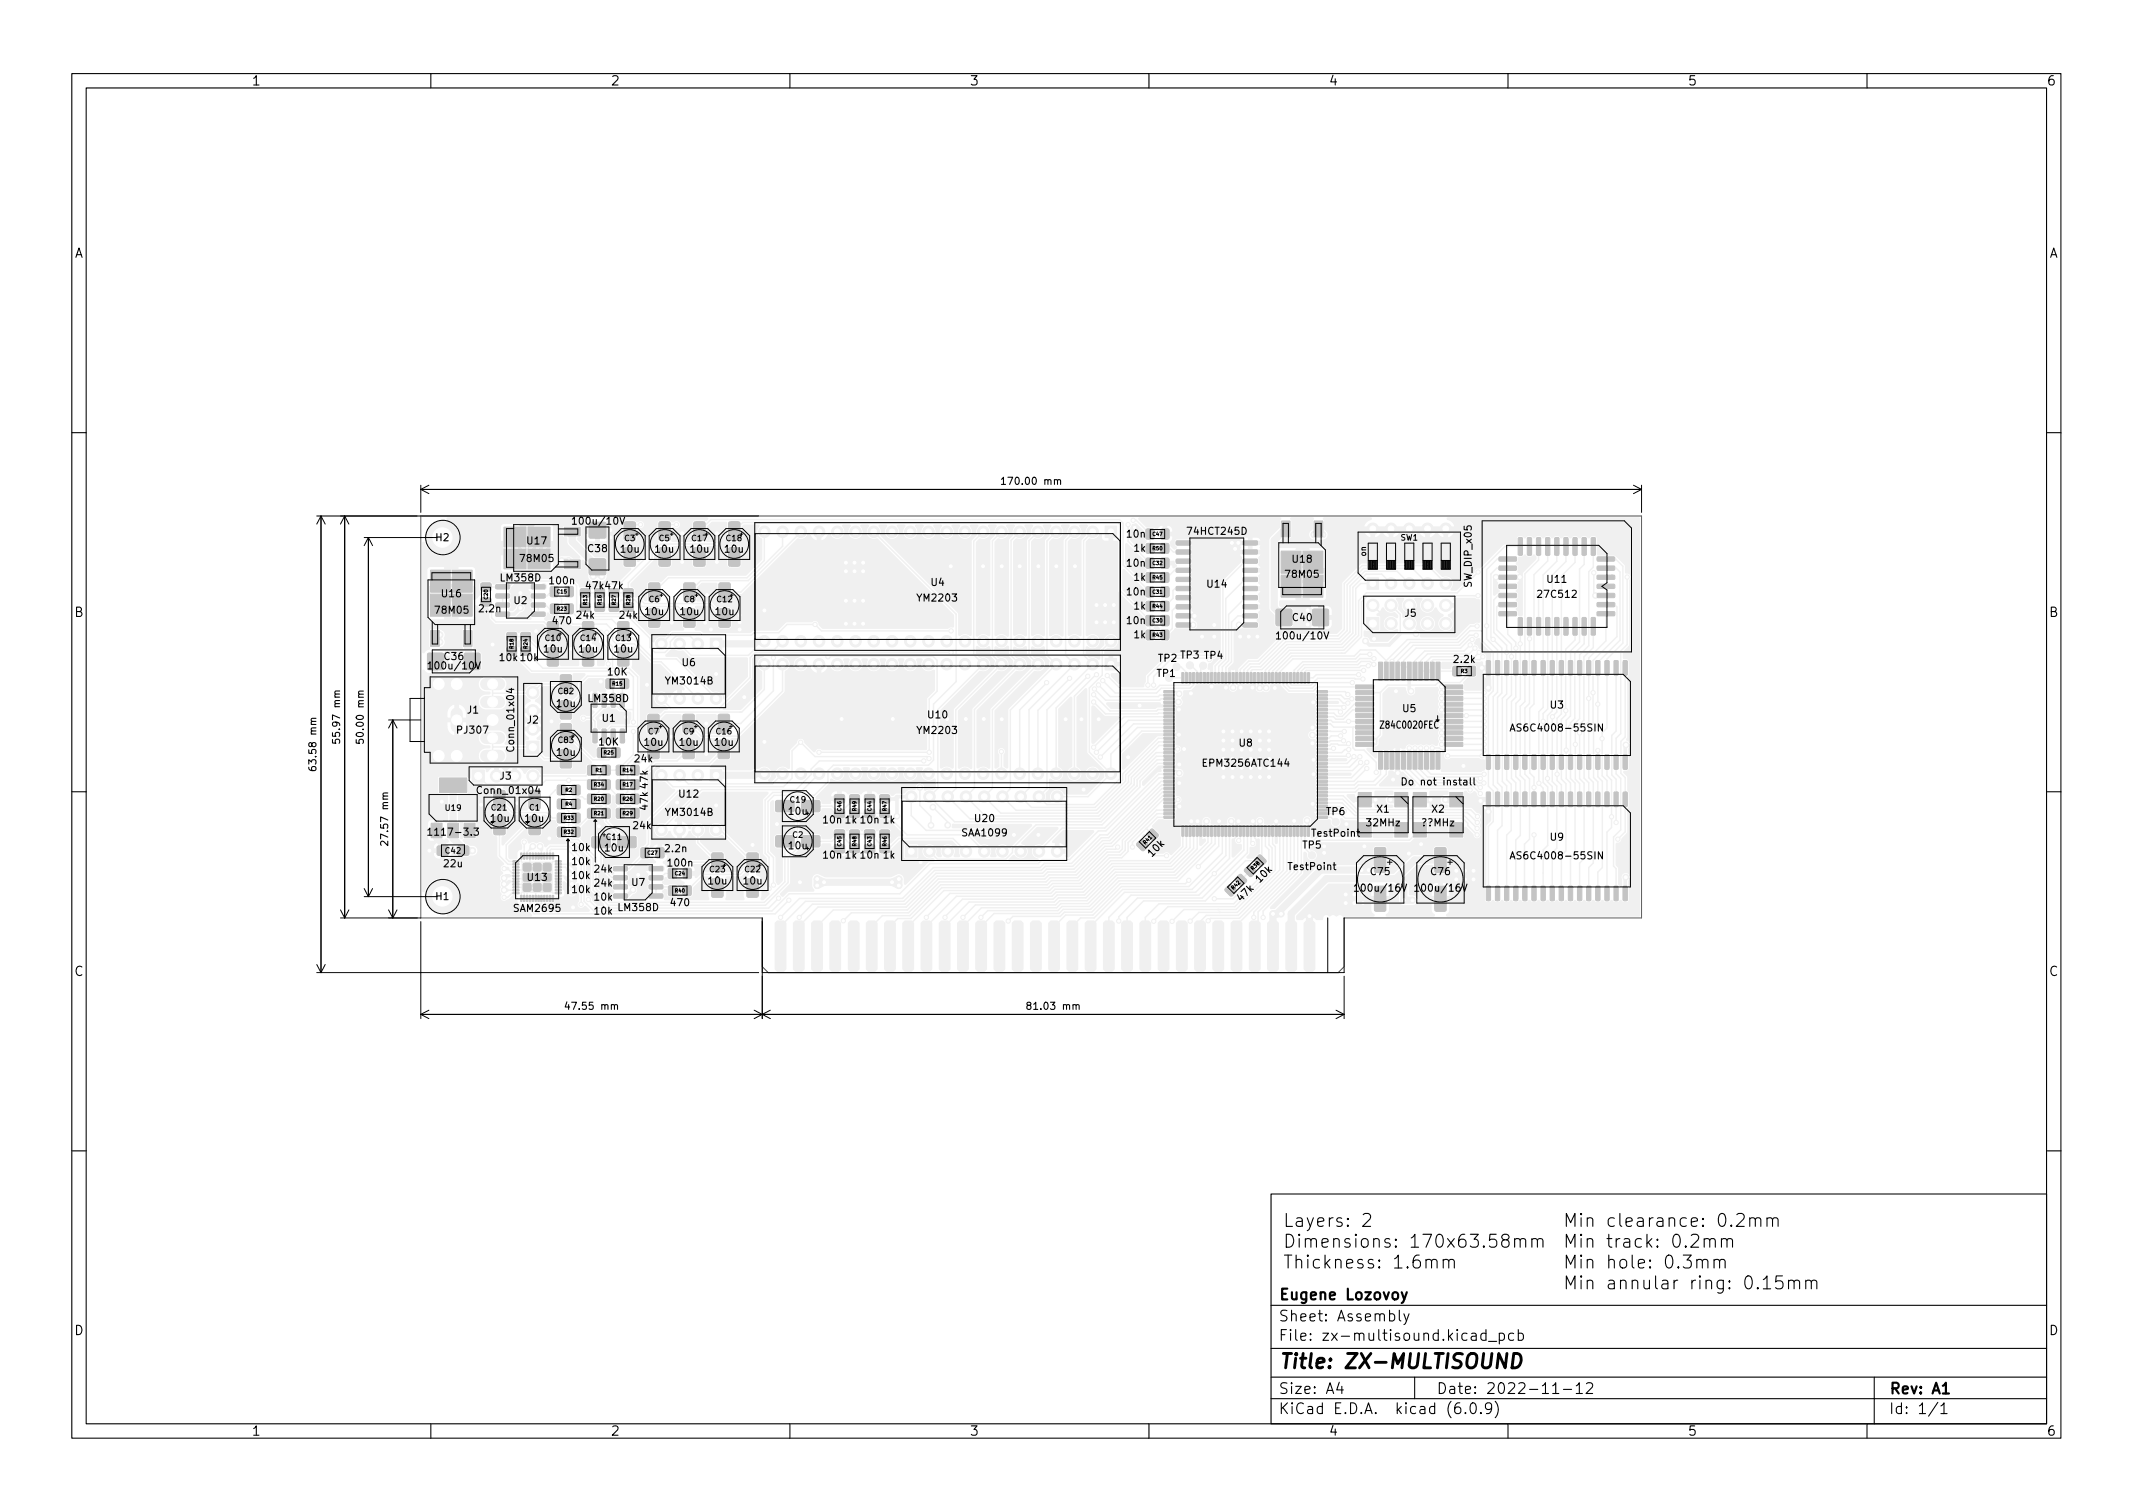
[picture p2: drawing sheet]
<svg xmlns="http://www.w3.org/2000/svg" width="297mm" height="210mm" viewBox="0 0 297 210" stroke-linecap="round" stroke-linejoin="round" font-family="sans-serif">
<defs><g id="words">
<text font-size="2.8" x="178" y="190.6">Title: ZX-MULTISOUND</text>
<g font-size="2.5">
<text x="178.6" y="170.9">Layers: 2</text>
<text x="178.6" y="173.7">Dimensions: 170x63.58mm</text>
<text x="217.6" y="170.9">Min clearance: 0.2mm</text>
<text x="217.6" y="173.7">Min track: 0.2mm</text>
<text x="178.6" y="176.6">Thickness: 1.6mm</text>
<text x="217.6" y="176.6">Min hole: 0.3mm</text>
<text x="217.6" y="179.5">Min annular ring: 0.15mm</text>
</g>
<g font-size="2.1">
<text x="178" y="184">Sheet: Assembly</text>
<text x="178" y="181">Eugene Lozovoy</text>
<text x="178" y="186.7">File: zx-multisound.kicad_pcb</text>
<text x="178" y="196.9">KiCad E.D.A. kicad (6.0.9)</text>
<text x="178" y="194.1">Size: A4</text>
<text x="200" y="194.1">Date: 2022-11-12</text>
<text x="263" y="194.1">Rev: A1</text>
<text x="263" y="196.9">Id: 1/1</text>
</g>
<g font-size="1.8">
<text x="35" y="11.9">1</text>
<text x="85" y="11.9">2</text>
<text x="135" y="11.9">3</text>
<text x="185" y="11.9">4</text>
<text x="235" y="11.9">5</text>
<text x="285" y="11.9">6</text>
<text x="10.3" y="35.9">A</text>
<text x="285.3" y="35.9">A</text>
<text x="10.3" y="85.9">B</text>
<text x="285.3" y="85.9">B</text>
<text x="10.3" y="135.9">C</text>
<text x="285.3" y="135.9">C</text>
<text x="10.3" y="185.9">D</text>
<text x="285.3" y="185.9">D</text>
<text x="35" y="199.9">1</text>
<text x="85" y="199.9">2</text>
<text x="135" y="199.9">3</text>
<text x="185" y="199.9">4</text>
<text x="235" y="199.9">5</text>
<text x="285" y="199.9">6</text>
</g>
<g font-size="1.4">
<text x="140" y="67.5">170.00 mm</text>
<text x="60.7" y="75.3">H2</text>
<text x="73.5" y="75.8">U17</text>
<text x="80.3" y="73">100u/10V</text>
<text x="81.9" y="76.9">C38</text>
<text x="86.5" y="76.9">10u</text>
<text x="91.3" y="76.9">10u</text>
<text x="96.2" y="76.9">10u</text>
<text x="101" y="76.9">10u</text>
<text x="157" y="74.8">10n</text>
<text x="157.9" y="76.8">1k</text>
<text x="165.6" y="74.5">74HCT245D</text>
<text x="61.6" y="83.1">U16</text>
<text x="69.8" y="80.9">LM358D</text>
<text x="72.6" y="78.2">78M05</text>
<text x="76.7" y="81.3">100n</text>
<text x="81.6" y="82">47k 47k</text>
<text x="127.9" y="83.7">YM2203</text>
<text x="129.7" y="81.6">U4</text>
<text x="157" y="82.9">10n</text>
<text x="157" y="78.9">10n</text>
<text x="157.9" y="80.9">1k</text>
<text x="168.2" y="81.8">U14</text>
<text x="179.2" y="80.4">78M05</text>
<text x="180" y="78.3">U18</text>
<text x="204.9" y="81.7" transform="rotate(-90 204.9 81.7)">SW_DIP_x05</text>
<text x="214.4" y="83.2">27C512</text>
<text x="215.5" y="81.1">U11</text>
<text x="60.8" y="85.4">78M05</text>
<text x="66.8" y="85.2">2.2n</text>
<text x="71.6" y="84.1">U2</text>
<text x="77.1" y="86.9">470</text>
<text x="80.3" y="86.1">24k</text>
<text x="86.3" y="86.1">24k</text>
<text x="89.9" y="85.6">10u</text>
<text x="94.8" y="85.6">10u</text>
<text x="99.7" y="85.6">10u</text>
<text x="157" y="86.9">10n</text>
<text x="157.9" y="84.9">1k</text>
<text x="157.9" y="88.9">1k</text>
<text x="178.3" y="89">100u/10V</text>
<text x="180.1" y="86.5">C40</text>
<text x="195.7" y="85.9">J5</text>
<text x="60.2" y="93.2">100u/10V</text>
<text x="61.9" y="91.9">C36</text>
<text x="69.6" y="92">10k 10k</text>
<text x="75.8" y="90.8">10u</text>
<text x="80.7" y="90.8">10u</text>
<text x="84.7" y="94">10K</text>
<text x="85.6" y="90.8">10u</text>
<text x="92.9" y="95.3">YM3014B</text>
<text x="95" y="92.7">U6</text>
<text x="161.1" y="94.2">TP1</text>
<text x="161.3" y="92.1">TP2</text>
<text x="164.4" y="91.7">TP3 TP4</text>
<text x="202.5" y="92.3">2.2k</text>
<text x="65.1" y="99.3">J1</text>
<text x="73.4" y="100.7">J2</text>
<text x="77.6" y="98.4">10u</text>
<text x="82" y="97.7">LM358D</text>
<text x="83.9" y="100.5">U1</text>
<text x="129.3" y="100">U10</text>
<text x="192.5" y="101.4">Z84C0020FEC</text>
<text x="195.4" y="99.1">U5</text>
<text x="211.2" y="101.8">AS6C4008-55SIN</text>
<text x="215.9" y="98.6">U3</text>
<text x="44" y="106.8" transform="rotate(-90 44 106.8)">63.58 mm</text>
<text x="47.3" y="103" transform="rotate(-90 47.3 103)">55.97 mm</text>
<text x="50.7" y="103" transform="rotate(-90 50.7 103)">50.00 mm</text>
<text x="63.8" y="102.1">PJ307</text>
<text x="71.6" y="104.4" transform="rotate(-90 71.6 104.4)">Conn_01x04</text>
<text x="77.6" y="105.2">10u</text>
<text x="83.5" y="103.8">10K</text>
<text x="88.4" y="106.1">24k</text>
<text x="89.8" y="103.8">10u</text>
<text x="94.7" y="103.8">10u</text>
<text x="99.6" y="103.8">10u</text>
<text x="127.9" y="102.2">YM2203</text>
<text x="167.8" y="106.7">EPM3256ATC144</text>
<text x="172.6" y="103.9">U8</text>
<text x="66.7" y="110.5">Conn_01x04</text>
<text x="69.6" y="108.5">J3</text>
<text x="90.2" y="112.7" transform="rotate(-90 90.2 112.7)">47k 47k</text>
<text x="92.9" y="113.6">YM3014B</text>
<text x="94.6" y="111">U12</text>
<text x="109.9" y="113.4">10u</text>
<text x="184.7" y="113.5">TP6</text>
<text x="191.7" y="113.1">X1</text>
<text x="195.9" y="109.3">Do not install</text>
<text x="199.4" y="113.1">X2</text>
<text x="54.1" y="117.2" transform="rotate(-90 54.1 117.2)">27.57 mm</text>
<text x="60.4" y="116.3">1117-3.3</text>
<text x="68.4" y="114.4">10u</text>
<text x="73.2" y="114.4">10u</text>
<text x="79.7" y="118.5">10k</text>
<text x="84.3" y="118.5">10u</text>
<text x="88.2" y="115.4">24k</text>
<text x="92.7" y="118.6">2.2n</text>
<text x="109.9" y="118.2">10u</text>
<text x="114.7" y="114.6">10n 1k 10n 1k</text>
<text x="114.7" y="119.5">10n 1k 10n 1k</text>
<text x="134.1" y="116.4">SAA1099</text>
<text x="135.8" y="114.4">U20</text>
<text x="160.5" y="119.3" transform="rotate(-45 160.5 119.3)">10k</text>
<text x="181.4" y="118.1">TP5</text>
<text x="182.8" y="116.5">TestPoint</text>
<text x="190.4" y="115">32MHz</text>
<text x="198" y="115">??MHz</text>
<text x="211.2" y="119.6">AS6C4008-55SIN</text>
<text x="215.9" y="117">U9</text>
<text x="60.7" y="125.3">H1</text>
<text x="61.9" y="120.7">22u</text>
<text x="73.5" y="122.6">U13</text>
<text x="79.7" y="124.3">10k</text>
<text x="79.7" y="122.4">10k</text>
<text x="79.7" y="120.4">10k</text>
<text x="82.8" y="125.4">10k</text>
<text x="82.8" y="121.5">24k</text>
<text x="82.8" y="123.4">24k</text>
<text x="88" y="123.3">U7</text>
<text x="93.1" y="120.6">100n</text>
<text x="98.7" y="123.1">10u</text>
<text x="103.6" y="123.1">10u</text>
<text x="172.9" y="125.5" transform="rotate(-45 172.9 125.5)">47k</text>
<text x="175.5" y="122.9" transform="rotate(-45 175.5 122.9)">10k</text>
<text x="179.5" y="121.1">TestPoint</text>
<text x="189.2" y="124.1">100u/16V</text>
<text x="190.9" y="121.8">C75</text>
<text x="197.6" y="124.1">100u/16V</text>
<text x="199.3" y="121.8">C76</text>
<text x="71.7" y="127">SAM2695</text>
<text x="82.8" y="127.3">10k</text>
<text x="86.2" y="126.8">LM358D</text>
<text x="93.5" y="126.2">470</text>
<text x="79.2" y="140.6">47.55 mm</text>
<text x="143.5" y="140.6">81.03 mm</text>
</g>
<g font-size="1.1">
<text x="87" y="75.3">C3</text>
<text x="91.8" y="75.3">C5</text>
<text x="96.4" y="75.3">C17</text>
<text x="101.2" y="75.3">C18</text>
<text x="190.2" y="77.4" transform="rotate(-90 190.2 77.4)">on</text>
<text x="195" y="75.3">SW1</text>
<text x="90.4" y="83.8">C6</text>
<text x="95.3" y="83.8">C8</text>
<text x="99.9" y="83.8">C12</text>
<text x="76" y="89.2">C10</text>
<text x="80.9" y="89.2">C14</text>
<text x="85.8" y="89.2">C13</text>
<text x="77.8" y="96.6">C82</text>
<text x="77.8" y="103.4">C83</text>
<text x="90.3" y="102.2">C7</text>
<text x="95.2" y="102.2">C9</text>
<text x="99.8" y="102.2">C16</text>
<text x="62.1" y="112.9">U19</text>
<text x="68.5" y="112.8">C21</text>
<text x="73.7" y="112.8">C1</text>
<text x="110.1" y="111.7">C19</text>
<text x="62.1" y="118.8">C42</text>
<text x="84.5" y="116.9">C11</text>
<text x="110.4" y="116.6">C2</text>
<text x="98.9" y="121.4">C23</text>
<text x="103.8" y="121.4">C22</text>
</g>
<g font-size=".7">
<text x="160.5" y="74.6">C47</text>
<text x="160.5" y="76.6">R50</text>
<text x="67.9" y="83.4" transform="rotate(-90 67.9 83.4)">C20</text>
<text x="77.6" y="82.6">C15</text>
<text x="160.5" y="82.7">C31</text>
<text x="160.5" y="78.7">C32</text>
<text x="160.5" y="80.7">R45</text>
<text x="77.6" y="85">R23</text>
<text x="81.7" y="84.2" transform="rotate(-90 81.7 84.2)">R13</text>
<text x="83.7" y="84.2" transform="rotate(-90 83.7 84.2)">R16</text>
<text x="85.8" y="84.2" transform="rotate(-90 85.8 84.2)">R27</text>
<text x="87.7" y="84.2" transform="rotate(-90 87.7 84.2)">R28</text>
<text x="160.5" y="84.7">R44</text>
<text x="160.5" y="88.7">R43</text>
<text x="160.5" y="86.7">C30</text>
<text x="71.5" y="90.3" transform="rotate(-90 71.5 90.3)">R18</text>
<text x="73.5" y="90.3" transform="rotate(-90 73.5 90.3)">R24</text>
<text x="85.3" y="95.4">R15</text>
<text x="203.5" y="93.7">R3</text>
<text x="83" y="107.5">R1</text>
<text x="84.1" y="105">R25</text>
<text x="86.8" y="107.5">R14</text>
<text x="78.8" y="110.2">R2</text>
<text x="78.8" y="112.2">R4</text>
<text x="82.8" y="113.5">R21</text>
<text x="82.8" y="111.5">R20</text>
<text x="82.8" y="109.5">R34</text>
<text x="86.8" y="111.5">R26</text>
<text x="86.8" y="113.5">R29</text>
<text x="86.8" y="109.5">R17</text>
<text x="117.2" y="112.9" transform="rotate(-90 117.2 112.9)">C46</text>
<text x="119.2" y="112.9" transform="rotate(-90 119.2 112.9)">R49</text>
<text x="121.3" y="112.9" transform="rotate(-90 121.3 112.9)">C44</text>
<text x="123.5" y="112.9" transform="rotate(-90 123.5 112.9)">R47</text>
<text x="78.6" y="116.1">R32</text>
<text x="78.6" y="114.1">R33</text>
<text x="90.2" y="119">C27</text>
<text x="117.2" y="117.8" transform="rotate(-90 117.2 117.8)">C45</text>
<text x="119.2" y="117.8" transform="rotate(-90 119.2 117.8)">R48</text>
<text x="121.3" y="117.8" transform="rotate(-90 121.3 117.8)">C43</text>
<text x="123.5" y="117.8" transform="rotate(-90 123.5 117.8)">R46</text>
<text x="159.5" y="117.6" transform="rotate(-45 159.5 117.6)">R41</text>
<text x="94" y="121.9">C24</text>
<text x="94" y="124.3">R40</text>
<text x="171.8" y="123.9" transform="rotate(-45 171.8 123.9)">R42</text>
<text x="174.5" y="121.2" transform="rotate(-45 174.5 121.2)">R38</text>
</g>
</g></defs>
<g fill="#f0f0f0" stroke="#f0f0f0" stroke-width=".14">
<path d="M204.4 92.8l.2-.1 .8 .1 .1 .2-.1 1.1h-.2h-.8l-.1-.2z"/>
<path d="M202.4 92.8l.1-.1 .9 .1 .1 .2-.1 1.1h-.1h-.9l-.1-.2z"/>
<path d="M153.9 91.7h1.6v1.6h-1.6z"/>
<path d="M118.4 112.7l.1-.1 1.1 .1 .1 .2-.1 .9h-.1h-1.1l-.1-.2z"/>
<path d="M118.4 110.7l.1-.1 1.1 .1 .1 .2-.1 .9h-.1h-1.1l-.1-.2z"/>
<path d="M118.4 115.6l.1-.1 1.1 .1 .1 .2-.1 .9h-.1h-1.1l-.1-.2z"/>
<path d="M118.4 117.6l.1-.1 1.1 .1 .1 .2-.1 .9h-.1h-1.1l-.1-.2z"/>
<path d="M122.6 112.7l.2-.1 1 .1 .1 .2-.1 .9h-.1h-1.1l-.1-.2z"/>
<path d="M122.6 110.7l.2-.1 1 .1 .1 .2-.1 .9h-.1h-1.1l-.1-.2z"/>
<path d="M85.9 110.6l.1-.1 .9 .1 .1 .2-.1 1.1h-.2h-.8l-.1-.2z"/>
<path d="M87.9 110.6l.2-.1 .8 .1 .1 .2-.1 1.1h-.1h-.9l-.1-.2z"/>
<path d="M84.9 82l.2-.1 1 .1 .1 .2-.1 .9h-.1h-1.1l-.1-.2z"/>
<path d="M84.9 84l.2-.1 1 .1 .1 .2-.1 .9h-.1h-1.1l-.1-.2z"/>
<path d="M85.9 112.6l.1-.1 .9 .1 .1 .2-.1 1.1h-.2h-.8l-.1-.2z"/>
<path d="M87.9 112.6l.2-.1 .8 .1 .1 .2-.1 1.1h-.1h-.9l-.1-.2z"/>
<path d="M86.9 82l.2-.1 1 .1 .1 .2-.1 .9h-.2h-1l-.1-.2z"/>
<path d="M86.9 84l.2-.1 1 .1 .1 .2-.1 .9h-.2h-1l-.1-.2z"/>
<path d="M82.9 82l.2-.1 1 .1 .1 .2-.1 .9h-.1h-1.1l-.1-.2z"/>
<path d="M82.9 84l.2-.1 1 .1 .1 .2-.1 .9h-.1h-1.1l-.1-.2z"/>
<path d="M85.9 108.6l.1-.1 .9 .1 .1 .2-.1 1.1h-.2h-.8l-.1-.2z"/>
<path d="M87.9 108.6l.2-.1 .8 .1 .1 .2-.1 1.1h-.1h-.9l-.1-.2z"/>
<path d="M80.9 82l.1-.1 1.1 .1 .1 .2-.1 .9h-.2h-1l-.1-.2z"/>
<path d="M80.9 84l.1-.1 1.1 .1 .1 .2-.1 .9h-.2h-1l-.1-.2z"/>
<path d="M85.9 106.6l.1-.1 .9 .1 .1 .2-.1 1.1h-.2h-.8l-.1-.2z"/>
<path d="M87.9 106.6l.2-.1 .8 .1 .1 .2-.1 1.1h-.1h-.9l-.1-.2z"/>
<path d="M116.2 112.8l.2-.1 1.2 .1v.1v.9l-.2 .1-1.2-.1v-.2z"/>
<path d="M116.2 110.7l.2-.1 1.2 .1v.2v.8l-.2 .1-1.2-.1v-.2z"/>
<path d="M67 81.2h.2h1.1l.1 .2-.1 .9h-.2h-1.1v-.2z"/>
<path d="M67 83.3l.2-.1 1.1 .1 .1 .2-.1 .8-.2 .1-1.1-.1v-.1z"/>
<path d="M93.1 121l.2-.1 .9 .1v.1v1.2h-.2h-.9v-.2z"/>
<path d="M95.2 121l.2-.1 .8 .1 .1 .1-.1 1.2h-.1h-.9l-.1-.2z"/>
<path d="M89.3 118.1l.2-.1 .8 .1 .1 .2-.1 1.1-.1 .1-.9-.1-.1-.2z"/>
<path d="M91.4 118.1l.2-.1 .8 .1 .1 .2-.1 1.1-.2 .1-.8-.1-.1-.2z"/>
<path d="M81.9 112.6l.1-.1 .9 .1 .1 .2-.1 1.1h-.1h-.9l-.1-.2z"/>
<path d="M83.9 112.6l.2-.1 .8 .1 .1 .2-.1 1.1h-.2h-.8l-.1-.2z"/>
<path d="M72.6 90.1l.1-.1 1.1 .1 .1 .2-.1 .9h-.1h-1.1l-.1-.2z"/>
<path d="M72.6 88.1l.1-.1 1.1 .1 .1 .2-.1 .9h-.1h-1.1l-.1-.2z"/>
<path d="M98.9 88.8h1.6v1.6h-1.6z"/>
<path d="M76.7 81.7h.2h.8l.1 .2-.1 1.1-.2 .1-.8-.1-.1-.1z"/>
<path d="M78.8 81.7h.1h.9l.1 .2-.1 1.1-.2 .1-.8-.1-.1-.1z"/>
<path d="M126.1 117.7h1.6v1.6h-1.6z"/>
<path d="M91.8 72.7l1.3-.1 .2 .2v2.2l-.1 .2h-1.2l-.2-.1z"/>
<path d="M91.8 76.3l1.3-.1 .2 .2v2.2l-.1 .2h-1.2l-.2-.1z"/>
<path d="M100.2 81.2l1.3-.1 .2 .2v2.2l-.2 .2h-1.1l-.3-.1z"/>
<path d="M100.2 84.8l1.3-.1 .2 .2v2.2l-.2 .2h-1.1l-.3-.1z"/>
<path d="M95.2 99.5l1.2-.1 .3 .2v2.2l-.2 .2h-1.1l-.3-.1z"/>
<path d="M95.2 103.1l1.2-.1 .3 .2v2.2l-.2 .2h-1.1l-.3-.1z"/>
<path d="M95.3 81.2l1.2-.1 .3 .2v2.2l-.2 .2h-1.1l-.3-.1z"/>
<path d="M95.3 84.8l1.2-.1 .3 .2v2.2l-.2 .2h-1.1l-.3-.1z"/>
<path d="M76.3 86.6l1.3-.1 .2 .2v2.2l-.2 .2h-1.1l-.3-.1z"/>
<path d="M76.3 90.2l1.3-.1 .2 .2v2.2l-.2 .2h-1.1l-.3-.1z"/>
<path d="M90.3 99.5l1.3-.1 .2 .2v2.2l-.2 .2h-1.2l-.2-.1z"/>
<path d="M90.3 103.1l1.3-.1 .2 .2v2.2l-.2 .2h-1.2l-.2-.1z"/>
<path d="M111.7 111.5l.1-.1 2.2 .1 .2 .2v1.2l-.2 .1h-2.2l-.2-.2z"/>
<path d="M108.1 111.5l.1-.1 2.2 .1 .2 .2v1.2l-.3 .1h-2.1l-.2-.2z"/>
<path d="M79.7 115.2l.1-.1 .9 .1 .1 .2-.1 1.1h-.1h-.9l-.1-.2z"/>
<path d="M77.7 115.2l.1-.1 .9 .1 .1 .2-.1 1.1h-.2h-.8l-.1-.2z"/>
<path d="M74 85.3l1.8-.1 .1 .5-.1 .1h-1.7l-.1-.1z"/>
<path d="M74 84h1.8l.1 .5h-.1h-1.7l-.1-.1z"/>
<path d="M74 82.7h1.8l.1 .5-.1 .1h-1.7l-.1-.2z"/>
<path d="M74 81.5l1.8-.1 .1 .5-.1 .1h-1.7l-.1-.1z"/>
<path d="M69.1 81.5l1.8-.1 .1 .5-.2 .1h-1.7l-.1-.1z"/>
<path d="M69.1 82.7h1.8l.1 .5-.2 .1h-1.7l-.1-.2z"/>
<path d="M69.1 84h1.8l.1 .5h-.2h-1.7l-.1-.1z"/>
<path d="M69.1 85.3l1.8-.1 .1 .5-.2 .1h-1.7l-.1-.1z"/>
<path d="M100.1 99.5l1.2-.1 .3 .2v2.2l-.2 .2h-1.2l-.2-.1z"/>
<path d="M100.1 103.1l1.2-.1 .3 .2v2.2l-.2 .2h-1.2l-.2-.1z"/>
<path d="M159.7 83.8l.1-.1 .9 .1 .1 .2-.1 1-.2 .1-.8-.1-.1-.1z"/>
<path d="M161.7 83.8l.1-.1 .9 .1 .1 .2-.1 1-.2 .1-.8-.1-.1-.1z"/>
<path d="M159.7 87.8l.1-.1 .9 .1 .1 .2-.1 1-.2 .1-.8-.1-.1-.1z"/>
<path d="M161.7 87.8l.1-.1 .9 .1 .1 .2-.1 1-.2 .1-.8-.1-.1-.1z"/>
<path d="M159.6 81.8l.2-.1 .9 .1v.1v1.2h-.2h-.9v-.2z"/>
<path d="M161.7 81.8l.2-.1 .8 .1 .1 .1-.1 1.2h-.1h-.9l-.1-.2z"/>
<path d="M159.6 85.8l.2-.1 .9 .1v.1v1.2h-.2h-.9v-.2z"/>
<path d="M161.7 85.8l.2-.1 .8 .1 .1 .1-.1 1.2h-.1h-.9l-.1-.2z"/>
<path d="M159.6 73.7l.2-.1 .9 .1v.2v1.1l-.2 .1-.9-.1v-.2z"/>
<path d="M161.7 73.7l.2-.1 .8 .1 .1 .2-.1 1.1-.1 .1-.9-.1-.1-.2z"/>
<path d="M159.6 77.8l.2-.1 .9 .1v.1v1.2h-.2h-.9v-.2z"/>
<path d="M161.7 77.8l.2-.1 .8 .1 .1 .1-.1 1.2h-.1h-.9l-.1-.2z"/>
<path d="M194.2 110.3h1.8v2h-1.8z"/>
<path d="M189.2 110.3h1.8v2h-1.8z"/>
<path d="M189.2 114.5h1.8v2h-1.8z"/>
<path d="M194.2 114.5h1.8v2h-1.8z"/>
<path d="M90.4 81.2l1.2-.1 .3 .2v2.2l-.2 .2h-1.2l-.2-.1z"/>
<path d="M90.4 84.8l1.2-.1 .3 .2v2.2l-.2 .2h-1.2l-.2-.1z"/>
<path d="M86.4 96.6l.4-.1 .2 .1v1.7l-.1 .2-.5-.1z"/>
<path d="M85.1 96.6l.4-.1 .2 .1v1.7l-.1 .2-.5-.1z"/>
<path d="M83.9 96.6l.4-.1 .1 .1v1.7l-.1 .2-.5-.1z"/>
<path d="M82.6 96.6l.4-.1 .1 .1 .1 1.7-.1 .2-.5-.1z"/>
<path d="M82.6 101.5h.4l.1 .1 .1 1.7-.1 .1h-.5z"/>
<path d="M83.9 101.5h.4l.1 .1v1.7l-.1 .1h-.5z"/>
<path d="M85.1 101.5h.4l.2 .1v1.7l-.1 .1h-.5z"/>
<path d="M86.4 101.5h.4l.2 .1v1.7l-.1 .1h-.5z"/>
<path d="M83.2 104.2l.2-.1 .9 .1 .1 .1-.1 1.1-.2 .1-.9-.1v-.2z"/>
<path d="M85.2 104.2l.2-.1 .9 .1 .1 .1-.1 1.1-.2 .1-.9-.1v-.2z"/>
<path d="M190.3 86h1.7v1.7h-1.7z"/>
<path d="M191.5 118.1l1.3-.1 .2 .2v3l-.2 .3h-1.1l-.3-.2v-3.1z"/>
<path d="M191.5 123.5l1.3-.1 .2 .2v3l-.2 .3h-1.1l-.3-.2v-3.1z"/>
<path d="M87 72.7l1.2-.1 .3 .2v2.2l-.2 .2h-1.2l-.2-.1z"/>
<path d="M87 76.3l1.2-.1 .3 .2v2.2l-.2 .2h-1.2l-.2-.1z"/>
<path d="M98.9 107.1h1.6v1.6h-1.6z"/>
<path d="M71.4 119.9l.8-.1 .1 .2h-.8z"/>
<path d="M71.4 120.3l.8-.1 .1 .2h-.8z"/>
<path d="M71.4 120.7l.8-.1 .1 .2h-.8z"/>
<path d="M71.4 121.1l.8-.1 .1 .2h-.8z"/>
<path d="M71.4 121.5l.8-.1 .1 .2h-.8z"/>
<path d="M71.4 121.9l.8-.1 .1 .2h-.8z"/>
<path d="M71.4 122.3l.8-.1 .1 .2h-.8z"/>
<path d="M71.4 122.7l.8-.1 .1 .2h-.8z"/>
<path d="M71.4 123.1l.8-.1 .1 .2h-.8z"/>
<path d="M71.4 123.5l.8-.1 .1 .2h-.8z"/>
<path d="M71.4 123.9l.8-.1 .1 .2h-.8z"/>
<path d="M71.4 124.3l.8-.1 .1 .2h-.8z"/>
<path d="M72.5 124.7h.2v.8h-.2z"/>
<path d="M72.9 124.7h.2v.8h-.2z"/>
<path d="M73.3 124.7h.2v.8h-.2z"/>
<path d="M73.7 124.7h.2v.8h-.2z"/>
<path d="M74.1 124.7h.2v.8h-.2z"/>
<path d="M74.5 124.7h.2v.8h-.2z"/>
<path d="M74.9 124.7h.2l-.1 .8h-.1z"/>
<path d="M75.3 124.7h.2l-.1 .8h-.1z"/>
<path d="M75.7 124.7h.2v.8h-.2z"/>
<path d="M76.1 124.7h.2v.8h-.2z"/>
<path d="M76.5 124.7h.2v.8h-.2z"/>
<path d="M76.9 124.7h.2l-.1 .8h-.1z"/>
<path d="M77.3 124.3l.8-.1 .1 .2h-.8z"/>
<path d="M77.3 123.9l.8-.1 .1 .2h-.8z"/>
<path d="M77.3 123.5l.8-.1 .1 .2h-.8z"/>
<path d="M77.3 123.1l.8-.1 .1 .2h-.8z"/>
<path d="M77.3 122.7l.8-.1 .1 .2h-.8z"/>
<path d="M77.3 122.3l.8-.1 .1 .2h-.8z"/>
<path d="M77.3 121.9l.8-.1 .1 .2h-.8z"/>
<path d="M77.3 121.5l.8-.1 .1 .2h-.8z"/>
<path d="M77.3 121.1l.8-.1 .1 .2h-.8z"/>
<path d="M77.3 120.7l.8-.1 .1 .2h-.8z"/>
<path d="M77.3 120.3l.8-.1 .1 .2h-.8z"/>
<path d="M77.3 119.9l.8-.1 .1 .2h-.8z"/>
<path d="M76.9 118.8h.2l-.1 .8h-.1z"/>
<path d="M76.5 118.8h.2v.8h-.2z"/>
<path d="M76.1 118.8h.2v.8h-.2z"/>
<path d="M75.7 118.8h.2v.8h-.2z"/>
<path d="M75.3 118.8h.2l-.1 .8h-.1z"/>
<path d="M74.9 118.8h.2l-.1 .8h-.1z"/>
<path d="M74.5 118.8h.2v.8h-.2z"/>
<path d="M74.1 118.8h.2v.8h-.2z"/>
<path d="M73.7 118.8h.2v.8h-.2z"/>
<path d="M73.3 118.8h.2v.8h-.2z"/>
<path d="M72.9 118.8h.2v.8h-.2z"/>
<path d="M72.5 118.8h.2v.8h-.2z"/>
<path d="M72.8 120.1l.2-.1h3.7l.1 .1 .1 .2v3.7l-.1 .2h-.1h-3.7h-.2l-.1-.2v-3.7z"/>
<path d="M81.2 86.6l1.2-.1 .3 .2v2.2l-.2 .2h-1.1l-.3-.1v-2.2z"/>
<path d="M81.2 90.2l1.2-.1 .3 .2v2.2l-.2 .2h-1.1l-.3-.1v-2.2z"/>
<path d="M104.1 118.8l1.3-.1 .2 .2v2.2l-.2 .2h-1.1l-.3-.1z"/>
<path d="M104.1 122.4l1.3-.1 .2 .2v2.2l-.2 .2h-1.1l-.3-.1z"/>
<path d="M99.2 118.8l1.2-.1 .3 .2v2.2l-.2 .2h-1.2l-.2-.1z"/>
<path d="M99.2 122.4l1.2-.1 .3 .2v2.2l-.2 .2h-1.2l-.2-.1z"/>
<path d="M111.7 116.4h2.3l.2 .2v1.2l-.2 .1h-2.2l-.2-.2z"/>
<path d="M108.1 116.4h2.3l.2 .2v1.2l-.3 .1h-2.1l-.2-.2z"/>
<path d="M101.5 72.7l1.3-.1 .2 .2 .1 2.2-.2 .2h-1.2l-.2-.1z"/>
<path d="M101.5 76.3l1.3-.1 .2 .2 .1 2.2-.2 .2h-1.2l-.2-.1z"/>
<path d="M96.7 72.7l1.3-.1 .2 .2v2.2l-.2 .2h-1.2l-.2-.1z"/>
<path d="M96.7 76.3l1.3-.1 .2 .2v2.2l-.2 .2h-1.2l-.2-.1z"/>
<path d="M79.7 109.4l.1-.1 .9 .1 .1 .1-.1 1.1-.1 .1-.9-.1-.1-.2z"/>
<path d="M77.7 109.4l.1-.1 .9 .1 .1 .1-.1 1.1-.2 .1-.8-.1-.1-.2z"/>
<path d="M79.7 113.3l.1-.1 .9 .1 .1 .1-.1 1.1-.1 .1-.9-.1-.1-.2z"/>
<path d="M77.7 113.3l.1-.1 .9 .1 .1 .1-.1 1.1-.2 .1-.8-.1-.1-.2z"/>
<path d="M68.8 113.7l1.3-.1 .2 .2 .1 2.2-.2 .2h-1.2l-.2-.1z"/>
<path d="M68.8 110.1l1.3-.1 .2 .2 .1 2.2-.2 .2h-1.2l-.2-.1z"/>
<path d="M73.7 113.7l1.3-.1 .2 .2v2.2l-.1 .2h-1.2l-.2-.1z"/>
<path d="M73.7 110.1l1.3-.1 .2 .2v2.2l-.1 .2h-1.2l-.2-.1z"/>
<path d="M93.1 123.4l.2-.1 .9 .1 .1 .2-.1 1-.2 .1-.9-.1v-.1z"/>
<path d="M95.1 123.4l.2-.1 .9 .1 .1 .2-.1 1-.2 .1-.9-.1v-.1z"/>
<path d="M76.7 84.1h.2h.9v.2v1.1l-.2 .1-.9-.1-.1-.2z"/>
<path d="M78.7 84.1h.2h.9v.2v1.1l-.2 .1-.9-.1-.1-.2z"/>
<path d="M79.7 111.3l.1-.1 .9 .1 .1 .2-.1 1.1h-.1h-.9l-.1-.2z"/>
<path d="M77.7 111.3l.1-.1 .9 .1 .1 .2-.1 1.1h-.2h-.8l-.1-.2z"/>
<path d="M70.6 90.1l.2-.1 1.1 .1 .1 .2-.1 .9h-.2h-1.1l-.1-.2z"/>
<path d="M70.6 88.1l.2-.1 1.1 .1 .1 .2-.1 .9h-.2h-1.1l-.1-.2z"/>
<path d="M82.5 116.5l.2-.1 2.1 .1 .2 .2v1.2l-.3 .1h-2.1l-.2-.2z"/>
<path d="M86.1 116.5l.1-.1 2.2 .1 .2 .2v1.2l-.2 .1h-2.2l-.2-.2z"/>
<path d="M81.9 110.6l.1-.1 .9 .1 .1 .2-.1 1.1h-.1h-.9l-.1-.2z"/>
<path d="M83.9 110.6l.2-.1 .8 .1 .1 .2-.1 1.1h-.2h-.8l-.1-.2z"/>
<path d="M183.4 113.7l1.4-.1 .1 .3h-.1h-1.3z"/>
<path d="M183.4 113.2l1.4-.1 .1 .3h-.1h-1.3z"/>
<path d="M183.4 112.7l1.4-.1 .1 .3h-.1h-1.3z"/>
<path d="M183.4 112.2l1.4-.1 .1 .3h-.1h-1.3z"/>
<path d="M183.4 111.7l1.4-.1 .1 .3h-.1h-1.3z"/>
<path d="M183.4 111.2l1.4-.1 .1 .3h-.1h-1.3z"/>
<path d="M183.4 110.7l1.4-.1 .1 .3h-.1h-1.3z"/>
<path d="M183.4 110.2l1.4-.1 .1 .3h-.1h-1.3z"/>
<path d="M183.4 109.7l1.4-.1 .1 .3h-.1h-1.3z"/>
<path d="M183.4 109.2l1.4-.1 .1 .3h-.1h-1.3z"/>
<path d="M183.4 108.7l1.4-.1 .1 .3h-.1h-1.3z"/>
<path d="M183.4 108.2l1.4-.1 .1 .3h-.1h-1.3z"/>
<path d="M183.4 107.7l1.4-.1 .1 .3h-.1h-1.3z"/>
<path d="M183.4 107.2l1.4-.1 .1 .3h-.1h-1.3z"/>
<path d="M183.4 106.7l1.4-.1 .1 .3h-.1h-1.3z"/>
<path d="M183.4 106.2l1.4-.1 .1 .3h-.1h-1.3z"/>
<path d="M183.4 105.7l1.4-.1 .1 .3h-.1h-1.3z"/>
<path d="M183.4 105.2l1.4-.1 .1 .3h-.1h-1.3z"/>
<path d="M183.4 104.7l1.4-.1 .1 .3h-.1h-1.3z"/>
<path d="M183.4 104.2l1.4-.1 .1 .3h-.1h-1.3z"/>
<path d="M183.4 103.7l1.4-.1 .1 .3h-.1h-1.3z"/>
<path d="M183.4 103.2l1.4-.1 .1 .3h-.1h-1.3z"/>
<path d="M183.4 102.7l1.4-.1 .1 .3h-.1h-1.3z"/>
<path d="M183.4 102.2l1.4-.1 .1 .3h-.1h-1.3z"/>
<path d="M183.4 101.7l1.4-.1 .1 .3h-.1h-1.3z"/>
<path d="M183.4 101.2l1.4-.1 .1 .3h-.1h-1.3z"/>
<path d="M183.4 100.7l1.4-.1 .1 .3h-.1h-1.3z"/>
<path d="M183.4 100.2l1.4-.1 .1 .3h-.1h-1.3z"/>
<path d="M183.4 99.7l1.4-.1 .1 .3h-.1h-1.3z"/>
<path d="M183.4 99.2l1.4-.1 .1 .3h-.1h-1.3z"/>
<path d="M183.4 98.7l1.4-.1 .1 .3h-.1h-1.3z"/>
<path d="M183.4 98.2l1.4-.1 .1 .3h-.1h-1.3z"/>
<path d="M183.4 97.7l1.4-.1 .1 .3h-.1h-1.3z"/>
<path d="M183.4 97.2l1.4-.1 .1 .3h-.1h-1.3z"/>
<path d="M183.4 96.7l1.4-.1 .1 .3h-.1h-1.3z"/>
<path d="M183.4 96.2l1.4-.1 .1 .3h-.1h-1.3z"/>
<path d="M182.1 93.7h.3v1.3l-.1 .1-.2-.1z"/>
<path d="M181.6 93.7h.3v1.3l-.1 .1-.2-.1z"/>
<path d="M181.1 93.7h.3v1.3l-.1 .1-.2-.1z"/>
<path d="M180.6 93.7h.3v1.3l-.1 .1-.2-.1z"/>
<path d="M180.1 93.7h.3v1.3l-.1 .1-.2-.1z"/>
<path d="M179.6 93.7h.3v1.3l-.1 .1-.2-.1z"/>
<path d="M179.1 93.7h.3v1.3l-.1 .1-.2-.1z"/>
<path d="M178.6 93.7h.3v1.3l-.1 .1-.2-.1z"/>
<path d="M178.1 93.7h.3v1.3l-.1 .1-.2-.1z"/>
<path d="M177.6 93.7h.3v1.3l-.1 .1-.2-.1z"/>
<path d="M177.1 93.7h.3v1.3l-.1 .1-.2-.1z"/>
<path d="M176.6 93.7h.3v1.3l-.1 .1-.2-.1z"/>
<path d="M176.1 93.7h.3v1.3l-.1 .1-.2-.1z"/>
<path d="M175.6 93.7h.3v1.3l-.1 .1-.2-.1z"/>
<path d="M175.1 93.7h.3v1.3l-.1 .1-.2-.1z"/>
<path d="M174.6 93.7h.3v1.3l-.1 .1-.2-.1z"/>
<path d="M174.1 93.7h.3v1.3l-.1 .1-.2-.1z"/>
<path d="M173.6 93.7h.3v1.3l-.1 .1-.2-.1z"/>
<path d="M173.1 93.7h.3v1.3l-.1 .1-.2-.1z"/>
<path d="M172.6 93.7h.3v1.3l-.1 .1-.2-.1z"/>
<path d="M172.1 93.7h.3v1.3l-.1 .1-.2-.1z"/>
<path d="M171.6 93.7h.3v1.3l-.1 .1-.2-.1z"/>
<path d="M171.1 93.7h.3v1.3l-.1 .1-.2-.1z"/>
<path d="M170.6 93.7h.3v1.3l-.1 .1-.2-.1z"/>
<path d="M170.1 93.7h.3v1.3l-.1 .1-.2-.1z"/>
<path d="M169.6 93.7h.3v1.3l-.1 .1-.2-.1z"/>
<path d="M169.1 93.7h.3v1.3l-.1 .1-.2-.1z"/>
<path d="M168.6 93.7h.3v1.3l-.1 .1-.2-.1z"/>
<path d="M168.1 93.7h.3v1.3l-.1 .1-.2-.1z"/>
<path d="M167.6 93.7h.3v1.3l-.1 .1-.2-.1z"/>
<path d="M167.1 93.7h.3v1.3l-.1 .1-.2-.1z"/>
<path d="M166.6 93.7h.3v1.3l-.1 .1-.2-.1z"/>
<path d="M166.1 93.7h.3v1.3l-.1 .1-.2-.1z"/>
<path d="M165.6 93.7h.3v1.3l-.1 .1-.2-.1z"/>
<path d="M165.1 93.7h.3v1.3l-.1 .1-.2-.1z"/>
<path d="M164.6 93.7h.3v1.3l-.1 .1-.2-.1z"/>
<path d="M162.1 96.2l1.4-.1v.3h-1.4z"/>
<path d="M162.1 96.7l1.4-.1v.3h-1.4z"/>
<path d="M162.1 97.2l1.4-.1v.3h-1.4z"/>
<path d="M162.1 97.7l1.4-.1v.3h-1.4z"/>
<path d="M162.1 98.2l1.4-.1v.3h-1.4z"/>
<path d="M162.1 98.7l1.4-.1v.3h-1.4z"/>
<path d="M162.1 99.2l1.4-.1v.3h-1.4z"/>
<path d="M162.1 99.7l1.4-.1v.3h-1.4z"/>
<path d="M162.1 100.2l1.4-.1v.3h-1.4z"/>
<path d="M162.1 100.7l1.4-.1v.3h-1.4z"/>
<path d="M162.1 101.2l1.4-.1v.3h-1.4z"/>
<path d="M162.1 101.7l1.4-.1v.3h-1.4z"/>
<path d="M162.1 102.2l1.4-.1v.3h-1.4z"/>
<path d="M162.1 102.7l1.4-.1v.3h-1.4z"/>
<path d="M162.1 103.2l1.4-.1v.3h-1.4z"/>
<path d="M162.1 103.7l1.4-.1v.3h-1.4z"/>
<path d="M162.1 104.2l1.4-.1v.3h-1.4z"/>
<path d="M162.1 104.7l1.4-.1v.3h-1.4z"/>
<path d="M162.1 105.2l1.4-.1v.3h-1.4z"/>
<path d="M162.1 105.7l1.4-.1v.3h-1.4z"/>
<path d="M162.1 106.2l1.4-.1v.3h-1.4z"/>
<path d="M162.1 106.7l1.4-.1v.3h-1.4z"/>
<path d="M162.1 107.2l1.4-.1v.3h-1.4z"/>
<path d="M162.1 107.7l1.4-.1v.3h-1.4z"/>
<path d="M162.1 108.2l1.4-.1v.3h-1.4z"/>
<path d="M162.1 108.7l1.4-.1v.3h-1.4z"/>
<path d="M162.1 109.2l1.4-.1v.3h-1.4z"/>
<path d="M162.1 109.7l1.4-.1v.3h-1.4z"/>
<path d="M162.1 110.2l1.4-.1v.3h-1.4z"/>
<path d="M162.1 110.7l1.4-.1v.3h-1.4z"/>
<path d="M162.1 111.2l1.4-.1v.3h-1.4z"/>
<path d="M162.1 111.7l1.4-.1v.3h-1.4z"/>
<path d="M162.1 112.2l1.4-.1v.3h-1.4z"/>
<path d="M162.1 112.7l1.4-.1v.3h-1.4z"/>
<path d="M162.1 113.2l1.4-.1v.3h-1.4z"/>
<path d="M162.1 113.7l1.4-.1v.3h-1.4z"/>
<path d="M164.6 115h.3v1.4h-.1h-.2z"/>
<path d="M165.1 115h.3v1.4h-.1h-.2z"/>
<path d="M165.6 115h.3v1.4h-.1h-.2z"/>
<path d="M166.1 115h.3v1.4h-.1h-.2z"/>
<path d="M166.6 115h.3v1.4h-.1h-.2z"/>
<path d="M167.1 115h.3v1.4h-.1h-.2z"/>
<path d="M167.6 115h.3v1.4h-.1h-.2z"/>
<path d="M168.1 115h.3v1.4h-.1h-.2z"/>
<path d="M168.6 115h.3v1.4h-.1h-.2z"/>
<path d="M169.1 115h.3v1.4h-.1h-.2z"/>
<path d="M169.6 115h.3v1.4h-.1h-.2z"/>
<path d="M170.1 115h.3v1.4h-.1h-.2z"/>
<path d="M170.6 115h.3v1.4h-.1h-.2z"/>
<path d="M171.1 115h.3v1.4h-.1h-.2z"/>
<path d="M171.6 115h.3v1.4h-.1h-.2z"/>
<path d="M172.1 115h.3v1.4h-.1h-.2z"/>
<path d="M172.6 115h.3v1.4h-.1h-.2z"/>
<path d="M173.1 115h.3v1.4h-.1h-.2z"/>
<path d="M173.6 115h.3v1.4h-.1h-.2z"/>
<path d="M174.1 115h.3v1.4h-.1h-.2z"/>
<path d="M174.6 115h.3v1.4h-.1h-.2z"/>
<path d="M175.1 115h.3v1.4h-.1h-.2z"/>
<path d="M175.6 115h.3v1.4h-.1h-.2z"/>
<path d="M176.1 115h.3v1.4h-.1h-.2z"/>
<path d="M176.6 115h.3v1.4h-.1h-.2z"/>
<path d="M177.1 115h.3v1.4h-.1h-.2z"/>
<path d="M177.6 115h.3v1.4h-.1h-.2z"/>
<path d="M178.1 115h.3v1.4h-.1h-.2z"/>
<path d="M178.6 115h.3v1.4h-.1h-.2z"/>
<path d="M179.1 115h.3v1.4h-.1h-.2z"/>
<path d="M179.6 115h.3v1.4h-.1h-.2z"/>
<path d="M180.1 115h.3v1.4h-.1h-.2z"/>
<path d="M180.6 115h.3v1.4h-.1h-.2z"/>
<path d="M181.1 115h.3v1.4h-.1h-.2z"/>
<path d="M181.6 115h.3v1.4h-.1h-.2z"/>
<path d="M182.1 115h.3v1.4h-.1h-.2z"/>
<path d="M122.6 117.6l.2-.1 1 .1 .1 .2-.1 .9h-.1h-1.1l-.1-.2z"/>
<path d="M122.6 115.6l.2-.1 1 .1 .1 .2-.1 .9h-.1h-1.1l-.1-.2z"/>
<path d="M86.1 86.6l1.3-.1 .2 .2v2.2l-.2 .2h-1.2l-.2-.1z"/>
<path d="M86.1 90.2l1.3-.1 .2 .2v2.2l-.2 .2h-1.2l-.2-.1z"/>
<path d="M153.9 73.2h1.6v1.6h-1.6z"/>
<path d="M159.7 79.8l.1-.1 .9 .1 .1 .2-.1 1-.2 .1-.8-.1-.1-.1z"/>
<path d="M161.7 79.8l.1-.1 .9 .1 .1 .2-.1 1-.2 .1-.8-.1-.1-.1z"/>
<path d="M159.7 75.7h.1h.9l.1 .2-.1 1.1-.2 .1-.8-.1-.1-.2z"/>
<path d="M161.7 75.7h.1h.9l.1 .2-.1 1.1-.2 .1-.8-.1-.1-.2z"/>
<path d="M120.4 115.6l.2-.1 1.2 .1v.2v.8l-.2 .1-1.2-.1v-.2z"/>
<path d="M120.4 117.7l.2-.1 1.2 .1v.1v.9l-.2 .1-1.2-.1v-.2z"/>
<path d="M120.4 112.8l.2-.1 1.2 .1v.1v.9l-.2 .1-1.2-.1v-.2z"/>
<path d="M120.4 110.7l.2-.1 1.2 .1v.2v.8l-.2 .1-1.2-.1v-.2z"/>
<path d="M116.2 115.6l.2-.1 1.2 .1v.2v.8l-.2 .1-1.2-.1v-.2z"/>
<path d="M116.2 117.7l.2-.1 1.2 .1v.1v.9l-.2 .1-1.2-.1v-.2z"/>
<path d="M84.4 94.6l.2-.1 .9 .1 .1 .1-.1 1.1-.2 .1-.9-.1v-.2z"/>
<path d="M86.4 94.6l.2-.1 .9 .1 .1 .1-.1 1.1-.2 .1-.9-.1v-.2z"/>
<path d="M90.4 124.5h1.8l.1 .5-.1 .1h-1.7l-.1-.2z"/>
<path d="M90.4 123.2h1.8l.1 .5-.1 .1h-1.7l-.1-.2z"/>
<path d="M90.4 122l1.8-.1 .1 .5-.1 .1h-1.7l-.1-.1z"/>
<path d="M90.4 120.7h1.8l.1 .5-.1 .1-1.7-.1-.1-.1z"/>
<path d="M85.5 120.7h1.8l.1 .5-.2 .1-1.7-.1-.1-.1z"/>
<path d="M85.5 122l1.8-.1 .1 .5-.2 .1h-1.7l-.1-.1z"/>
<path d="M85.5 123.2h1.8l.1 .5-.2 .1h-1.7l-.1-.2z"/>
<path d="M85.5 124.5h1.8l.1 .5-.2 .1h-1.7l-.1-.2z"/>
<path d="M222.4 81.4l2.3-.1 .2 .1v.4l-.2 .1h-2.2l-.1-.1z"/>
<path d="M222.4 80.1h2.3l.2 .1v.3l-.2 .2h-2.2l-.1-.2z"/>
<path d="M222.4 78.9l2.3-.1 .2 .1v.4l-.2 .1h-2.2l-.1-.1z"/>
<path d="M222.4 77.6l2.3-.1 .2 .1v.4l-.2 .1h-2.2l-.1-.1z"/>
<path d="M221.6 74.9l.4-.1 .2 .2v2.2l-.2 .1h-.3l-.1-.1z"/>
<path d="M220.4 74.9l.4-.1 .1 .2v2.2l-.1 .1h-.4l-.1-.1z"/>
<path d="M219.1 74.9l.4-.1 .1 .2v2.2l-.1 .1h-.4l-.1-.1z"/>
<path d="M217.8 74.9l.4-.1 .2 .2v2.2l-.2 .1h-.3l-.1-.1z"/>
<path d="M216.5 74.9l.5-.1 .1 .2v2.2l-.1 .1h-.4l-.1-.1z"/>
<path d="M215.3 74.9l.4-.1 .1 .2v2.2l-.1 .1h-.4l-.1-.1z"/>
<path d="M214 74.9l.4-.1 .2 .2v2.2l-.2 .1h-.3l-.1-.1z"/>
<path d="M212.7 74.9l.4-.1 .2 .2v2.2l-.2 .1h-.3l-.1-.1z"/>
<path d="M211.5 74.9l.4-.1 .1 .2v2.2l-.1 .1h-.4l-.1-.1z"/>
<path d="M208.8 77.6l2.3-.1 .1 .1v.4l-.1 .1h-2.2l-.2-.1z"/>
<path d="M208.8 78.9l2.3-.1 .1 .1v.4l-.1 .1h-2.2l-.2-.1z"/>
<path d="M208.8 80.1h2.3l.1 .1v.3l-.1 .2h-2.2l-.2-.2z"/>
<path d="M208.8 81.4l2.3-.1 .1 .1v.4l-.1 .1h-2.2l-.2-.1z"/>
<path d="M208.8 82.7l2.3-.1 .1 .1v.4l-.1 .1h-2.2l-.2-.1z"/>
<path d="M208.8 83.9h2.3l.1 .1v.3l-.1 .2h-2.2l-.2-.2z"/>
<path d="M208.8 85.2h2.3l.1 .1v.3l-.1 .2h-2.2l-.2-.2z"/>
<path d="M211.5 86h.4l.1 .1v2.2l-.1 .1h-.4l-.1-.1z"/>
<path d="M212.7 86h.4l.2 .1v2.2l-.2 .1h-.3l-.1-.1z"/>
<path d="M214 86h.4l.2 .1v2.2l-.2 .1h-.3l-.1-.1z"/>
<path d="M215.3 86h.4l.1 .1v2.2l-.1 .1h-.4l-.1-.1z"/>
<path d="M216.5 86h.5l.1 .1v2.2l-.1 .1h-.4l-.1-.1z"/>
<path d="M217.8 86h.4l.2 .1v2.2l-.2 .1h-.3l-.1-.1z"/>
<path d="M219.1 86h.4l.1 .1v2.2l-.1 .1h-.4l-.1-.1z"/>
<path d="M220.4 86h.4l.1 .1v2.2l-.1 .1h-.4l-.1-.1z"/>
<path d="M221.6 86h.4l.2 .1v2.2l-.2 .1h-.3l-.1-.1z"/>
<path d="M222.4 85.2h2.3l.2 .1v.3l-.2 .2h-2.2l-.1-.2z"/>
<path d="M222.4 83.9h2.3l.2 .1v.3l-.2 .2h-2.2l-.1-.2z"/>
<path d="M222.4 82.7l2.3-.1 .2 .1v.4l-.2 .1h-2.2l-.1-.1z"/>
<path d="M60 114.6h1.6v2h-1.6z"/>
<path d="M62.3 114.6h1.5v2h-1.5z"/>
<path d="M61.2 108.3h3.8v2h-3.8z"/>
<path d="M64.7 114.6h1.5v2h-1.5z"/>
<path d="M63.8 117.8h.2h1.2l.1 .2-.1 1.1h-.1h-1.3l-.1-.2z"/>
<path d="M60.9 117.8h.2h1.3v.2v1.1h-.2h-1.3v-.2z"/>
<path d="M73.3 103.2h1.7v1.7h-1.7z"/>
<path d="M78.1 100.8l1.2-.1 .3 .2v2.2l-.2 .2h-1.2l-.2-.1z"/>
<path d="M78.1 104.4l1.2-.1 .3 .2v2.2l-.2 .2h-1.2l-.2-.1z"/>
<path d="M200 92.2h.5v2.5h-.5z"/>
<path d="M199.2 92.2h.5v2.5h-.5z"/>
<path d="M198.4 92.2h.5v2.5h-.5z"/>
<path d="M197.6 92.2h.5v2.5h-.5z"/>
<path d="M196.8 92.2h.5v2.5h-.5z"/>
<path d="M196 92.2h.5v2.5h-.5z"/>
<path d="M195.2 92.2h.5v2.5h-.5z"/>
<path d="M194.4 92.2h.5v2.5h-.5z"/>
<path d="M193.6 92.2h.5v2.5h-.5z"/>
<path d="M192.8 92.2h.5v2.5h-.5z"/>
<path d="M192 92.2h.5v2.5h-.5z"/>
<path d="M188.8 95.4h2.5v.5h-2.5z"/>
<path d="M188.8 96.2h2.5v.5h-2.5z"/>
<path d="M188.8 97h2.5v.5h-2.5z"/>
<path d="M188.8 97.8h2.5v.5h-2.5z"/>
<path d="M188.8 98.6h2.5v.5h-2.5z"/>
<path d="M188.8 99.4h2.5v.5h-2.5z"/>
<path d="M188.8 100.2h2.5v.5h-2.5z"/>
<path d="M188.8 101h2.5v.5h-2.5z"/>
<path d="M188.8 101.8h2.5v.5h-2.5z"/>
<path d="M188.8 102.6h2.5v.5h-2.5z"/>
<path d="M188.8 103.4h2.5v.5h-2.5z"/>
<path d="M192 104.6h.5v2.5h-.5z"/>
<path d="M192.8 104.6h.5v2.5h-.5z"/>
<path d="M193.6 104.6h.5v2.5h-.5z"/>
<path d="M194.4 104.6h.5v2.5h-.5z"/>
<path d="M195.2 104.6h.5v2.5h-.5z"/>
<path d="M196 104.6h.5v2.5h-.5z"/>
<path d="M196.8 104.6h.5v2.5h-.5z"/>
<path d="M197.6 104.6h.5v2.5h-.5z"/>
<path d="M198.4 104.6h.5v2.5h-.5z"/>
<path d="M199.2 104.6h.5v2.5h-.5z"/>
<path d="M200 104.6h.5v2.5h-.5z"/>
<path d="M201.2 103.4h2.5v.5h-2.5z"/>
<path d="M201.2 102.6h2.5v.5h-2.5z"/>
<path d="M201.2 101.8h2.5v.5h-2.5z"/>
<path d="M201.2 101h2.5v.5h-2.5z"/>
<path d="M201.2 100.2h2.5v.5h-2.5z"/>
<path d="M201.2 99.4h2.5v.5h-2.5z"/>
<path d="M201.2 98.6h2.5v.5h-2.5z"/>
<path d="M201.2 97.8h2.5v.5h-2.5z"/>
<path d="M201.2 97h2.5v.5h-2.5z"/>
<path d="M201.2 96.2h2.5v.5h-2.5z"/>
<path d="M201.2 95.4h2.5v.5h-2.5z"/>
<path d="M190.4 80.4h1.6v1.6h-1.6z"/>
<path d="M78.6 78h2.2v1.2h-2.2z"/>
<path d="M70.2 73.4h6.4v5.8h-6.4z"/>
<path d="M78.6 73.4h2.2v1.2h-2.2z"/>
<path d="M183 72.5h1.2v2.2h-1.2z"/>
<path d="M178.4 76.7h5.8v6.4h-5.8z"/>
<path d="M178.4 72.5h1.2v2.2h-1.2z"/>
<path d="M172.6 121.8l.1-.1 .2 .1 .7 .7-.1 .3-.5 .5h-.3l-.7-.7 .1-.3z"/>
<path d="M170.6 123.7l.5-.5h.3l.7 .7 .1 .2-.6 .6-.2 .1-.8-.7v-.2z"/>
<path d="M226.1 110.3h.4l.1 .1v1.8l-.1 .1-.5-.1z"/>
<path d="M224.8 110.3h.4l.1 .1 .1 1.8-.1 .1-.5-.1z"/>
<path d="M223.5 110.3h.4l.2 .1v1.8l-.1 .1-.5-.1z"/>
<path d="M222.3 110.3h.4l.1 .1v1.8l-.1 .1-.5-.1z"/>
<path d="M221 110.3h.4l.1 .1v1.8v.1l-.5-.1z"/>
<path d="M219.7 110.3h.4l.2 .1v1.8l-.1 .1-.5-.1z"/>
<path d="M218.4 110.3h.5l.1 .1v1.8l-.1 .1-.5-.1z"/>
<path d="M217.2 110.3h.4l.1 .1v1.8l-.1 .1-.5-.1z"/>
<path d="M215.9 110.3h.4l.2 .1v1.8l-.1 .1-.5-.1z"/>
<path d="M214.6 110.3h.4l.2 .1v1.8l-.1 .1-.5-.1z"/>
<path d="M213.4 110.3h.4l.1 .1v1.8l-.1 .1-.5-.1z"/>
<path d="M212.1 110.3h.4l.1 .1 .1 1.8-.1 .1-.5-.1z"/>
<path d="M210.8 110.3h.4l.2 .1v1.8l-.1 .1-.5-.1z"/>
<path d="M209.6 110.3h.4l.1 .1v1.8l-.1 .1-.5-.1z"/>
<path d="M208.3 110.3h.4l.1 .1v1.8v.1l-.5-.1z"/>
<path d="M207 110.3h.4l.2 .1v1.8l-.1 .1-.5-.1z"/>
<path d="M207 123.4h.4l.2 .1v1.8l-.1 .1-.5-.1z"/>
<path d="M208.3 123.4h.4l.1 .1v1.8v.1l-.5-.1z"/>
<path d="M209.6 123.4h.4l.1 .1v1.8l-.1 .1-.5-.1z"/>
<path d="M210.8 123.4h.4l.2 .1v1.8l-.1 .1-.5-.1z"/>
<path d="M212.1 123.4h.4l.1 .1 .1 1.8-.1 .1-.5-.1z"/>
<path d="M213.4 123.4h.4l.1 .1v1.8l-.1 .1-.5-.1z"/>
<path d="M214.6 123.4h.4l.2 .1v1.8l-.1 .1-.5-.1z"/>
<path d="M215.9 123.4h.4l.2 .1v1.8l-.1 .1-.5-.1z"/>
<path d="M217.2 123.4h.4l.1 .1v1.8l-.1 .1-.5-.1z"/>
<path d="M218.4 123.4h.5l.1 .1v1.8l-.1 .1-.5-.1z"/>
<path d="M219.7 123.4h.4l.2 .1v1.8l-.1 .1-.5-.1z"/>
<path d="M221 123.4h.4l.1 .1v1.8v.1l-.5-.1z"/>
<path d="M222.3 123.4h.4l.1 .1v1.8l-.1 .1-.5-.1z"/>
<path d="M223.5 123.4h.4l.2 .1v1.8l-.1 .1-.5-.1z"/>
<path d="M224.8 123.4h.4l.1 .1 .1 1.8-.1 .1-.5-.1z"/>
<path d="M226.1 123.4h.4l.1 .1v1.8l-.1 .1-.5-.1z"/>
<path d="M173.4 121l.4-.5h.3l.7 .6 .1 .3-.6 .6-.2 .1-.7-.7-.1-.2z"/>
<path d="M174.8 119.6l.5-.5 .2-.1 .7 .7 .1 .3-.5 .6h-.3l-.7-.7-.1-.1z"/>
<path d="M201.9 110.3h1.8v2h-1.8z"/>
<path d="M196.8 110.3h1.8v2h-1.8z"/>
<path d="M196.8 114.5h1.8v2h-1.8z"/>
<path d="M201.9 114.5h1.8v2h-1.8z"/>
<path d="M78.1 97.6l1.2-.1 .3 .2v2.2l-.2 .2h-1.2l-.2-.1z"/>
<path d="M78.1 94l1.2-.1 .3 .2v2.2l-.2 .2h-1.2l-.2-.1z"/>
<path d="M199.9 118.1l1.3-.1 .2 .2v3l-.2 .3h-1.1l-.3-.2v-3.1z"/>
<path d="M199.9 123.5l1.3-.1 .2 .2v3l-.2 .3h-1.1l-.3-.2v-3.1z"/>
<path d="M226.1 92h.4l.1 .1v1.8l-.1 .1-.5-.1z"/>
<path d="M224.8 92h.4l.1 .1 .1 1.8-.1 .1-.5-.1z"/>
<path d="M223.5 92h.4l.2 .1v1.8l-.1 .1-.5-.1z"/>
<path d="M222.3 92h.4l.1 .1v1.8l-.1 .1-.5-.1z"/>
<path d="M221 92h.4l.1 .1v1.8v.1l-.5-.1z"/>
<path d="M219.7 92h.4l.2 .1v1.8l-.1 .1-.5-.1z"/>
<path d="M218.4 92h.5l.1 .1v1.8l-.1 .1-.5-.1z"/>
<path d="M217.2 92h.4l.1 .1v1.8l-.1 .1-.5-.1z"/>
<path d="M215.9 92h.4l.2 .1v1.8l-.1 .1-.5-.1z"/>
<path d="M214.6 92h.4l.2 .1v1.8l-.1 .1-.5-.1z"/>
<path d="M213.4 92h.4l.1 .1v1.8l-.1 .1-.5-.1z"/>
<path d="M212.1 92h.4l.1 .1 .1 1.8-.1 .1-.5-.1z"/>
<path d="M210.8 92h.4l.2 .1v1.8l-.1 .1-.5-.1z"/>
<path d="M209.6 92h.4l.1 .1v1.8l-.1 .1-.5-.1z"/>
<path d="M208.3 92h.4l.1 .1v1.8v.1l-.5-.1z"/>
<path d="M207 92h.4l.2 .1v1.8l-.1 .1-.5-.1z"/>
<path d="M207 105.1h.4l.2 .1v1.8l-.1 .1-.5-.1z"/>
<path d="M208.3 105.1h.4l.1 .1v1.8v.1l-.5-.1z"/>
<path d="M209.6 105.1h.4l.1 .1v1.8l-.1 .1-.5-.1z"/>
<path d="M210.8 105.1h.4l.2 .1v1.8l-.1 .1-.5-.1z"/>
<path d="M212.1 105.1h.4l.1 .1 .1 1.8-.1 .1-.5-.1z"/>
<path d="M213.4 105.1h.4l.1 .1v1.8l-.1 .1-.5-.1z"/>
<path d="M214.6 105.1h.4l.2 .1v1.8l-.1 .1-.5-.1z"/>
<path d="M215.9 105.1h.4l.2 .1v1.8l-.1 .1-.5-.1z"/>
<path d="M217.2 105.1h.4l.1 .1v1.8l-.1 .1-.5-.1z"/>
<path d="M218.4 105.1h.5l.1 .1v1.8l-.1 .1-.5-.1z"/>
<path d="M219.7 105.1h.4l.2 .1v1.8l-.1 .1-.5-.1z"/>
<path d="M221 105.1h.4l.1 .1v1.8v.1l-.5-.1z"/>
<path d="M222.3 105.1h.4l.1 .1v1.8l-.1 .1-.5-.1z"/>
<path d="M223.5 105.1h.4l.2 .1v1.8l-.1 .1-.5-.1z"/>
<path d="M224.8 105.1h.4l.1 .1 .1 1.8-.1 .1-.5-.1z"/>
<path d="M226.1 105.1h.4l.1 .1v1.8l-.1 .1-.5-.1z"/>
<path d="M158.8 116.9l.2-.1 .2 .1 .7 .7-.1 .3-.5 .6-.3-.1-.7-.7 .1-.3z"/>
<path d="M160.3 115.5l.1-.1 .2 .1 .7 .7-.1 .3-.5 .5h-.3l-.7-.7 .1-.3z"/>
<path d="M173.1 86.8l1.9-.1 .1 .5-.1 .1h-1.8l-.1-.1z"/>
<path d="M173.1 85.5h1.9l.1 .5-.1 .1-1.8-.1-.1-.1z"/>
<path d="M173.1 84.2h1.9l.1 .5-.1 .1h-1.8l-.1-.2z"/>
<path d="M173.1 83l1.9-.1 .1 .5-.1 .1h-1.8l-.1-.1z"/>
<path d="M173.1 81.7h1.9l.1 .5h-.1h-1.8l-.1-.1z"/>
<path d="M173.1 80.4h1.9l.1 .5-.1 .1h-1.8l-.1-.2z"/>
<path d="M173.1 79.2l1.9-.1 .1 .5-.1 .1h-1.8l-.1-.1z"/>
<path d="M173.1 77.9l1.9-.1 .1 .5-.1 .1h-1.8l-.1-.1z"/>
<path d="M173.1 76.6h1.9l.1 .5-.1 .1h-1.8l-.1-.2z"/>
<path d="M173.1 75.3h1.9l.1 .5-.1 .1h-1.8l-.1-.2z"/>
<path d="M163.8 75.3h1.9l.1 .5-.1 .1h-1.8l-.1-.2z"/>
<path d="M163.8 76.6h1.9l.1 .5-.1 .1h-1.8l-.1-.2z"/>
<path d="M163.8 77.9l1.9-.1 .1 .5-.1 .1h-1.8l-.1-.1z"/>
<path d="M163.8 79.2l1.9-.1 .1 .5-.1 .1h-1.8l-.1-.1z"/>
<path d="M163.8 80.4h1.9l.1 .5-.1 .1h-1.8l-.1-.2z"/>
<path d="M163.8 81.7h1.9l.1 .5h-.1h-1.8l-.1-.1z"/>
<path d="M163.8 83l1.9-.1 .1 .5-.1 .1h-1.8l-.1-.1z"/>
<path d="M163.8 84.2h1.9l.1 .5-.1 .1h-1.8l-.1-.2z"/>
<path d="M163.8 85.5h1.9l.1 .5-.1 .1-1.8-.1-.1-.1z"/>
<path d="M163.8 86.8l1.9-.1 .1 .5-.1 .1h-1.8l-.1-.1z"/>
<path d="M177.7 84.9l.2-.1 2 .1v.1v2.1h-.2h-2v-.2z"/>
<path d="M182.8 84.9l.2-.1 2 .1v.1v2.1h-.2h-2v-.2z"/>
<path d="M83.9 106.6l.2-.1 .8 .1 .1 .2-.1 1.1h-.2h-.8l-.1-.2z"/>
<path d="M81.9 106.6l.1-.1 .9 .1 .1 .2-.1 1.1h-.1h-.9l-.1-.2z"/>
<path d="M83.9 108.6l.2-.1 .8 .1 .1 .2-.1 1.1h-.2h-.8l-.1-.2z"/>
<path d="M81.9 108.6l.1-.1 .9 .1 .1 .2-.1 1.1h-.1h-.9l-.1-.2z"/>
<path d="M82.1 77.9l.2-.1 2 .1 .1 .1-.1 2h-.2h-2l-.1-.2z"/>
<path d="M82.1 72.8l.2-.1 2 .1 .1 .1-.1 2h-.2h-2l-.1-.2z"/>
<path d="M107.9 128.5l.3-.3h.9l.3 .3v6.4l-.3 .3h-.9l-.3-.3z"/>
<path d="M110.5 128.5l.3-.3h.9l.3 .3v6.4l-.3 .3h-.9l-.3-.3z"/>
<path d="M113 128.5l.3-.3h.9l.3 .3v6.4l-.3 .3h-.9l-.3-.3z"/>
<path d="M115.6 128.5l.3-.3h.9l.3 .3v6.4l-.3 .3h-.9l-.3-.3z"/>
<path d="M118.1 128.5l.3-.3h.9l.3 .3v6.4l-.3 .3h-.9l-.3-.3z"/>
<path d="M120.6 128.5l.3-.3h.9l.3 .3v6.4l-.3 .3h-.9l-.3-.3z"/>
<path d="M123.2 128.5l.3-.3h.9l.3 .3v6.4l-.3 .3h-.9l-.3-.3z"/>
<path d="M125.7 128.5l.3-.3h.9l.3 .3v6.4l-.3 .3h-.9l-.3-.3z"/>
<path d="M128.3 128.5l.3-.3h.9l.3 .3v6.4l-.3 .3h-.9l-.3-.3z"/>
<path d="M130.8 128.5l.3-.3h.9l.3 .3v6.4l-.3 .3h-.9l-.3-.3z"/>
<path d="M133.3 128.5l.3-.3h.9l.3 .3v6.4l-.3 .3h-.9l-.3-.3z"/>
<path d="M135.9 128.5l.3-.3h.9l.3 .3v6.4l-.3 .3h-.9l-.3-.3z"/>
<path d="M138.4 128.5l.3-.3h.9l.3 .3v6.4l-.3 .3h-.9l-.3-.3z"/>
<path d="M141 128.5l.3-.3h.9l.3 .3v6.4l-.3 .3h-.9l-.3-.3z"/>
<path d="M143.5 128.5l.3-.3h.9l.3 .3v6.4l-.3 .3h-.9l-.3-.3z"/>
<path d="M146 128.5l.3-.3h.9l.3 .3v6.4l-.3 .3h-.9l-.3-.3z"/>
<path d="M148.6 128.5l.3-.3h.9l.3 .3v6.4l-.3 .3h-.9l-.3-.3z"/>
<path d="M151.1 128.5l.3-.3h.9l.3 .3v6.4l-.3 .3h-.9l-.3-.3z"/>
<path d="M153.7 128.5l.3-.3h.9l.3 .3v6.4l-.3 .3h-.9l-.3-.3z"/>
<path d="M156.2 128.5l.3-.3h.9l.3 .3v6.4l-.3 .3h-.9l-.3-.3z"/>
<path d="M158.7 128.5l.3-.3h.9l.3 .3v6.4l-.3 .3h-.9l-.3-.3z"/>
<path d="M161.3 128.5l.3-.3h.9l.3 .3v6.4l-.3 .3h-.9l-.3-.3z"/>
<path d="M163.8 128.5l.3-.3h.9l.3 .3v6.4l-.3 .3h-.9l-.3-.3z"/>
<path d="M166.4 128.5l.3-.3h.9l.3 .3v6.4l-.3 .3h-.9l-.3-.3z"/>
<path d="M168.9 128.5l.3-.3h.9l.3 .3v6.4l-.3 .3h-.9l-.3-.3z"/>
<path d="M171.4 128.5l.3-.3h.9l.3 .3v6.4l-.3 .3h-.9l-.3-.3z"/>
<path d="M174 128.5l.3-.3h.9l.3 .3v6.4l-.3 .3h-.9l-.3-.3z"/>
<path d="M176.5 128.5l.3-.3h.9l.3 .3v6.4l-.3 .3h-.9l-.3-.3z"/>
<path d="M179.1 128.5l.3-.3h.9l.3 .3v6.4l-.3 .3h-.9l-.3-.3z"/>
<path d="M181.6 128.5l.3-.3h.9l.3 .3v6.4l-.3 .3h-.9l-.3-.3z"/>
<path d="M60 87.8h1.2v2.2h-1.2z"/>
<path d="M59.9 79.4h5.9v6.4h-5.9z"/>
<path d="M64.5 87.8h1.2v2.2h-1.2z"/>
<path d="M64.7 91l.2-.1 1.9 .1 .1 .2-.1 2-.2 .1-1.9-.1-.1-.2z"/>
<path d="M59.6 91l.2-.1 1.9 .1 .1 .2-.1 2-.2 .1-1.9-.1-.1-.2z"/>
<path d="M65.8 107.2h1.7v1.7h-1.7z"/>
<path d="M151.3 75.4a.91 .91 0 0 1 1-.3l.4-.2 .4-.4a.13 .13 0 0 1 .1-.2 .14 .14 0 0 1 .2 .2v.5l.1 .2 .3 .2h.6v-1.5l.1-.1h.4l.1 1.6h.6l.1 7 3.6 3.6v1l.3 .5-.3 .4v1l.3 .4 1 .1 .4-.3v-1.2l-.3-.5 .2-.3a.14 .14 0 0 1 .2 0 .14 .14 0 0 1 .1 .1l.3 .3-.2 .4v1.1l.2 .2 .3 .2h.8l.3-.2 .1-.2 .1-.8 .6-.7 2.1 .1a.66 .66 0 0 0 1-.4 .66 .66 0 0 0-.5-.8v-.4h-1.6l-.2-.1 .1-.4h1.7l-.3-.5 .1-.8-.3-.4 .3-.4v-.5l-.3-.3 .3-.5v-.4l-.3-.4 .3-.4v-.5l-.3-.4 .3-.4v-.5l-.3-.3 .3-.5v-.4l-.3-.4 .3-.4v-.4l-.3-.4v-.1l.3-.3h6.5v.1a.43 .43 0 0 1 0 .6h3l-.1-.4 .1-.3h-1.2v.7h-.6v-.7h-7.7v-.6h9.5v-.1l-.2-.3-.4-.1h-.6v.5h-.6v-.5h-.8l-.3 .2-.1 .3h-6.5l-.2-.2-.2-.1h-1.8l-.3 .2-.1 .2v.5l.3 .2a.22 .22 0 0 1-.1 .3 .22 .22 0 0 1-.2 0l-.5-.4-.1-.4 .4-.4v-.6h-1.2l-.1-.1v-.4h1.3v-.3a.73 .73 0 0 0-.8-.7v1h-.5v-1a.89 .89 0 0 0-.9 .6l-.5-.3h-.9l-1.1-1.2 .1-.1h19.6l.1 .1-.2 .3v1l-1.3 1.2-.2 .5v9.4l.2 .5 .5 .6 .1 1.4 .3 .3h1.9l.3-.1 .2-.4h2.1l.1 .5 .5 .2h2.2l.3-.2 .1-.3v-.9h-1.3v1.4h-.6v-1.4h-1.3v.7h-2.1v-1.2h5.3v-.8l-.1-.3-.3-.2-.9-.1v1.4h-.6v-1.4h-.7l-.5 .3-.1 .3v.8h-2.1v-.8l-.3-.3-1.4-.1-.3-.2v-.5l.1-.1h6l.3-.2 .1-.2v-3.1h-3.1v3.4h-.5v-3.9h3.6v-3l-.1-.3-.3-.2h-2.7v3.5h-.5v-3.5h-2.8l-.1-.1v-.6l.5-.5h1l.2-.2v-2.4a.16 .16 0 0 1-.2-.1 .16 .16 0 0 1 .2-.2h3v.1l-.1 .3v1.1l-.5 .6v.6l.3 .3 .3 .1h1.4a.75 .75 0 0 0 .6-.5 .75 .75 0 0 0-.2-.8h5.2l.3 .6 .3 .3 .4 .1h.5l.4-.1 .6-.6 .5 .4 .5 .3h.6l.4-.1 .6-.6 .4 .4 .6 .3h.5l.4-.1 .6-.6 .5 .4 .5 .3h.6l.3-.1 .7-.6 .6 .6 .4 .1h.5a1.22 1.22 0 0 0 1-1h-1v1h-.5v-1h-2l-.1 1h-.5v-1h-2v1h-.5v-1h-2v1h-.5v-1h-2.1v1h-.5v-1h-6.2l-.2-.2v-1.2l-.2-.3 .1-.1h6.5l.1 .1v.1a1.32 1.32 0 0 0-1.1 1.1h12.7a1.57 1.57 0 0 0-1.1-1.2l.2-.1h26.5l.1 .1v55.2l-.1 .2h-26.6l-.2-.2 .4-.3 .1-.3v-1.4h-2.6v1.4l.1 .3 .4 .3-.1 .2h-6.5l-.2-.2 .4-.3 .1-.3v-1.4h-2.6v1.4l.1 .3 .4 .3-.1 .2h-4.2a.71 .71 0 0 0-1-.1l-.2-.1a.68 .68 0 0 0-.8 .1 .52 .52 0 0 0-.6-.1 .52 .52 0 0 0-.3 .5l-.1 .1h-.7l-.3-.2-.5-.1v.3h-.5v-.3h-.2l-.5 .3h-.7h-.1v-.4l4.4-4.5h5.9l.1 .1-.1 .4v1.3h2.6v-1.3l-.1-.4 .1-.1h.5l.7 .7v1.6l.2 .5 .5 .2h1.4a.75 .75 0 0 0 .5-1.2h4.6l-.1-1.6-.2-.3-.4-.1h-.3v2h-.6v-2l-.6 .1-.3 .3-.1 1.6h-2l-.3-.3h-.7l-.1-1.5-.7-.7 1.8-1.9h2.1l.1 .1 .1 .8 .2 .3 1.4 .1 .3-.2 .2-.3v-3.1l-.3-.4h-1.6l-.2 .3-.1 .9-2.8 .1-2.6 2.5-.9-.1v-3.4l-.1-.2-.3-.2h-1.2l-.3 .2-.1 .2-.1 .9-.3 .2-1.2 1.2-6 .1-6.1 6h-.6v-.2l4.6-4.6 .1-2.9 .1-.1 .2 .1a.78 .78 0 0 0 .5 1 .78 .78 0 0 0 1-.4 .78 .78 0 0 0-.4-1l-.3-.1a.26 .26 0 0 1-.3 0 .26 .26 0 0 1-.1-.3h.4a.34 .34 0 0 1 .5 0h.3l.2-.2 .3-.4 12.4-.1 .6-.5 1.8-.1 .1-2.2 .1-.2h2.6v2.3l.2 .2 2.1-.1 .1-1.4 .1-.1 1 1 .2 .4 .4 .2 .3-.1a.68 .68 0 0 0 .1-1l.1-.2-.1-.5 .2-.5a.66 .66 0 0 1 0-.8l-.2-.4-.4-.2-.7-.7h-.9l-.1-.2h2.5l.1 .4 .4 .2v-1.2h-.5v.6h-2.5v-1.9a.19 .19 0 0 1 .2-.1 .19 .19 0 0 1 .1 .2l.3 .1h.3l.4-.3 .3 .2 .2 .5 .2 .1 1.5 .1 .1 3.1-.7 .8v8.1l-.2 .4v1.8l.2 .3 .2 .1h.5l.3-.3 .4 .3 .6-.1a.24 .24 0 0 1 .3-.2 .24 .24 0 0 1 .2 .2l.7 .1 .4-.3 .3 .3 .7-.1a.24 .24 0 0 1 .2-.2 .24 .24 0 0 1 .3 .2l.6 .1 .4-.3 .3 .3 .7-.1a.24 .24 0 0 1 .3-.2 .24 .24 0 0 1 .2 .2l.7 .1 .3-.3 .4 .3 .7-.1a.24 .24 0 0 1 .2-.2 .24 .24 0 0 1 .2 .2l.7 .1 .4-.3 .3 .3 .7-.1a.24 .24 0 0 1 .2-.2 .24 .24 0 0 1 .3 .2l.7 .1 .3-.3 .4 .3 .6-.1a.24 .24 0 0 1 .3-.2 .24 .24 0 0 1 .2 .2l.7 .1 .4-.3 .3 .3 .7-.1a.24 .24 0 0 1 .2-.2 .24 .24 0 0 1 .3 .2l.6 .1 .4-.3 .4 .3h.5l.2-.2 .1-.2-.1-2.7a.66 .66 0 0 0 .1-.8 .66 .66 0 0 0-.9-.2 .66 .66 0 0 0-.2 .8v.9l-.1 .1-.3-.3v-2.2l-.3-.5v-2.9v-.1h.2a.56 .56 0 0 0 .6-.6l.8-.9v-3.3l.2-.4v-1.8l-.2-.4v-1.8l-.6-.7 .1-.1 .5-.1 .2-.2-.1-2.9a.66 .66 0 0 0-.2-1.1l-.1-.1 .2-.3v-8.4l.2-.4v-1.8l-.2-.3-.6-.2v-.8l.9-1v-9l.1-.3v-.3l-.2-.3-.5-.2-.1-1.1-1.3-1.2-2.5-.1-.1-2.3-.1-.3-.7-.1-.4 .3-.4-.3h-.5l-.2 .2a.15 .15 0 0 1-.1 .1 .15 .15 0 0 1-.2-.1l-.3-.2h-.4l-.4 .3-.4-.3h-.5l-.2 .2a.15 .15 0 0 1-.2 .1 .15 .15 0 0 1-.1-.1l-.3-.2h-.5l-.3 .3-.5-.3h-.4l-.3 .2a.15 .15 0 0 1-.1 .1 .15 .15 0 0 1-.2-.1l-.3-.2h-.4l-.4 .3-.4-.3h-.5l-.2 .2a.15 .15 0 0 1-.1 .1 .15 .15 0 0 1-.2-.1l-.3-.2-.6 .1-.1 .2-.1 .8-1.8 .1-3.2 3.3h-.4l-.3 .2-.2 .4-2.4 2.5h-.6l-.1-.2a1.11 1.11 0 0 0 0-1.5l-.6-.3h-.7l-1.9-1.8h-9.3l-2.7 2.7-.1 6.4-.6 .7h-7.6l-3.5 3.5-1.4 .1-1.3 1.3v.4a.15 .15 0 0 1-.2 .2 .15 .15 0 0 1-.1-.2v-.4l-.4 .2-.3-.2-.1 .5-.1 .1-.1-.2v-.4l.8-.9v-4.7l.1-.1a.89 .89 0 0 0 1.1 .1l1.9 .1 .2-.1 .2-.2v-.5l-.3-.4 .3-.4-.1-.7 .3-.6h-1.6h-.1l-.1-.3 .2-.2h1.6l-.3-.5 .1-.7-.1-.2 .3-.6h-1.6l-.1-.1-.1-.3 .2-.1h1.6l-.3-.5 .1-.7-.1-.3 .3-.5h-1.6l-.1-.1-.1-.3 .2-.1h1.6l-.3-.6 .1-.6-.1-.3 .3-.6h-3l.3 .5-.1 .6-2.8 2.9-.1 10.4-1 1.1v1l-.2 .1-.1-.6-.3 .1-.1-.1 .1-.6 .4-.2 .3-.5 .3-.1a.56 .56 0 0 0 .1-.8v-.1a.65 .65 0 0 0-.9 .1h-5.8l-3.2 3.1v.9l-.3 .7h-2.9l-1.5-1.4-.1-.3 .2-.1h.7l.3-.1 .1-.3v-.7h-1.4l-.2-.1v-.4h1.6v-.7l-.4-.3h-.6v1h-.6v-1h-.5v-.5a.54 .54 0 0 1 .8-.4 1.06 1.06 0 0 0 1.1-1.1 1.06 1.06 0 0 0-1.4-.9 1.06 1.06 0 0 0-.7 1.4l-.6 .7v1.4l-.7-.3h-.7l-.4-.4v-.9l.1-.1a1.07 1.07 0 0 0 1.5-.1 1.07 1.07 0 0 0 0-1.5 1.07 1.07 0 0 0-1.5 0l-.1-.1z"/>
<path d="M58.9 75.6l.2-.1 .1 .4a2.61 2.61 0 0 0 2.3 1.6 2.61 2.61 0 0 0 2.4-1.5h13.2v-2.7l-.1-.3-.3-.1h-3.1v3.1h-.5v-3.1h-3l-.3 .1-.1 .3v2.7h-5.8l.1-.2a2.64 2.64 0 0 0-1.7-3.5v-.1l.1-.1h19.4l.1 .1-.4 .6v.8h3.4v-.8l-.4-.5 .1-.2h13.8l.2 .1-.3 .3-.3-.1h-1.2l-.4 .3v2.6l-.1 .1h-2.7v-1.9l.1-.1 .1 .1a.56 .56 0 0 0 .9-.2v-.1a.56 .56 0 0 0-.2-.6 .56 .56 0 0 0-.7 0l-.2 .1-.5-.3h-1.1l-.4 .1-.1 .4v2.1l.2 .5-1.1 1.1-.1-.1 .2-.7-.1-.3-.4-.3h-.3a.55 .55 0 0 0-.3 .7l.1 .3v1.1l-.8 .9-.1-.1v-1.6l-.2-.4-.3-.1h-1.2l-.3 .1-.2 .4 .1 2.2 .2 .3 .8 .1 .1 .1v.1l-1.6 1.6-1.6 .1-.8 .7h-.9l-.4 .3-.4-.3h-1.3l-.2-.4-.9-.8h-8l-.3 .1-.5 .6h-1.8l-.3 .1-.5-.4-1.3 .1-.3 .3v.8l.3 .5-.6 .7-.1-.1-.1-.3h-3.1v3.4l2.9-.1 .3-.3v-1.5h.2l.4 .4 .5 .1v-1.2l.1-.1h.3l.1 .1v1.2l.2 .1v1.1l.8 .8 6.7 .1 .3 .3v1.6l.2 .4 .3 .1 1.4-.1 .3-.4-.1-2.3-.3-.3h-1.3l-.3 .1-.3-.2a.81 .81 0 0 0 .4-.8h.2l.4 .3h.8l.4-.1 1.6 1.6 1.2 .1 .1 1.7 .1 .3 .2 .1a.13 .13 0 0 1 .1 .2 .13 .13 0 0 1-.1 .1l-.3 .1-.2 .3-.1 1.1h2.6l-.1-1.1-.2-.3-.3-.1a.17 .17 0 0 1-.1-.2 .17 .17 0 0 1 .2-.2l.2-.3 .1-.7 .1-.1 .2 .3 .1 1.1 .9 .9v1.5l-.2 .7h-.8l-.1-1h-2.6l-.1 1h-2.3l-.1-.1v-2.2l-.2-.4-.3-.1h-1.3l-.3 .3-.1 .5h-.1l-1.6-1.6-.1-.9-.1-.3-.3-.1h-1l-.3 .1a.27 .27 0 0 1-.2 .1 .27 .27 0 0 1-.3-.1h-1.3l-.3 .3v.8l.1 .4 .3 .1h1l.4-.1a.25 .25 0 0 1 .2-.1 .25 .25 0 0 1 .2 .1l1 .1 .2 .2-.2 .1h-.9l-.2 .1a.26 .26 0 0 1-.5 0l-1.1-.1-.4 .1-.1 .4v.8l.1 .3 .3 .1h.9l2.3 2.3h3.8l.1 .1-.1 1h-2.4l-.6 .5a1.24 1.24 0 0 0-1.7 .8h-2.6l-.1-.1a1.18 1.18 0 0 0-.5-1.9h-2.3a1.11 1.11 0 0 0-.9 .9 1.11 1.11 0 0 0 .6 1.1l1 .2v.2l-.7 .1a1.11 1.11 0 0 0-.9 1.1 1.11 1.11 0 0 0 1 1.1h2a1.12 1.12 0 0 0 .9-.7 1.12 1.12 0 0 0-.1-1.2l.1-.1h2.6l.7 .6v.2a1.29 1.29 0 0 0-.9 1h2.6a1.66 1.66 0 0 0-.9-1.1l.6-.7 .1-.5-.1-.4 .4-.4h2l.1 .1 .1 .7 .2 .3h1.6l.3-.4-.1-2.5h1.6l.1 .1-.1 .1-1 1v1.8l-.7 .6-.3-.1h-1.2l-.4 .3-.1 2.3 .4 .6-.3 .4-.1 2.2 .2 .4 .2 .1 1.7-.1 2.6 2.7-.6 .2-.2 .2-.1 .9-.1 .2h-6a1.83 1.83 0 0 0-1.1-.8 1.18 1.18 0 0 0-1.2 .8h-.1l-.2-.5-.4-.3-.5-.2v1.6h-2.9l-.1-.1v-.4h2.5v-1.1l-.4 .2-.6 .5-.5-.5-.5-.2v1.1h-.5v-1.1l-.5 .2-.6 .6-.3-.5h-1.8l-.2 .2-.1 1.2-.4-.3h-3.8l-.2 .1v2.2l.2 .2 1.1 .1v3.6l-.2 .2-.4-.4h-.6l-.1 1.7-1.5 .1 .1 1 .3 .2 .9 .1-.4 .5v.5h2.5l.1-.3 .1-.1 .4 .4v.8l.2 .3 1.4 .1 .4-.2h.3a.76 .76 0 0 0 .8-.7 .76 .76 0 0 0-.7-.8h-.4l-.6-.2-.4-.5 .1-.1 1.7-.1 .1-.1-.1-2.2-.1-.1-1.7 .1-.1 2.2a.15 .15 0 0 1-.2 .1 .15 .15 0 0 1-.1-.2v-2l-.2-.3v-3.6l.1-.1 1.2-.1 .1-1.5 .1-.1 .3 .2 1.5 .1 .5 .4h1.3v.2l-.4 .1-.1 .4v2.1l.3 .4 1.3 .1 .3-.1 .9 .7 2.1 .1v.9l-.4 .2-3 3-.1-.2v-.9l.4-.2 .3-.3v-2.3l-.1-.3-.3-.1-1.4 .1-.3 .4v2.2a.78 .78 0 0 0 .7 .5v2.7l.9 1a.64 .64 0 0 0-.4 .8l.3 .4-.1 .2a.79 .79 0 0 0-.3 1.1l-.1 .3 .2 .4-.2 .4 .1 .3a.51 .51 0 0 1 0 .8l.1 .3a.56 .56 0 0 0 .9 0l.3-.1 .6-.5h.4l.1 .9 .1 .3 .3 .1 1 .1 .1 .7 .5 .7-.1 .1h-11.5l-.1-.1v-.1a2.62 2.62 0 0 0 1.7-3.7 2.62 2.62 0 0 0-3.9-1l-.4 .4-.6 1-.2 .1v-5.3h1.4l.2 .4 .3 .3h1.4a.77 .77 0 0 0 .7-.9h-1v.9h-.5v-.9h-1l-.1 .2h-1.4v-3.5h1.6v-1.3h-.6l-.2 .2-.2 .2v.9h-.6v-10.1l1.3 .1a.91 .91 0 0 0 .9 .8 .91 .91 0 0 0 .9-.9l.7 .1a.9 .9 0 0 0 1 .7 .9 .9 0 0 0 .8-.9h2.1l.1 .4 .2 .4 .5 .3h2.3a1.13 1.13 0 0 0 .6-1.8l.2-.1h2.5l.1 .6 .2 .1 1.5 .1 .9 .8h2l.1 .9 .3 .3h1.4l.2-.1 .1-.3 .1-2.2-.3-.4h-1.6l-.2 .3-.1 .7-.1 .1h-1.6l-.7-.6v-1.6l-.2-.1-.3-.1v-.1l.4-.4 .3-.6h-2.6l.2 .5 .5 .5-.4 .2-.2 .6-2.5 .1-.2-.2a1.13 1.13 0 0 0-.7-1.9h-2a1.11 1.11 0 0 0-1 1.1 1.11 1.11 0 0 0 1 1.2h.5l.1 .1v.1h-.6a1.1 1.1 0 0 0-1 1.1h-2.1v-.1a.9 .9 0 0 0-1-.7 .9 .9 0 0 0-.8 .9h-.7v-.2a.9 .9 0 0 0-1-.7 .9 .9 0 0 0-.8 .9h-1.3v-4.1h3.3a1.3 1.3 0 0 0 1.1 1.3h.6a1.31 1.31 0 0 0 1.1-1.2h10.5l-.2-.6-.5-.5 .6-.5 .1-.5h-1v2h-.6v-2h-1l.2 .6 .5 .4-.5 .5-.2 .5h-7.9v-.7h-1.1v2h-.6v-2h-1.1v.7h-3.3v-.9h8.8v.1a.9 .9 0 0 0 1.4 .6 .9 .9 0 0 0-.1-1.6 .9 .9 0 0 0-1.3 .8v.1h-8.8v-.3h6l.1-.7a1.3 1.3 0 0 0-1.1-1.3v2h-.6v-2a1.34 1.34 0 0 0-1.1 1.2v.8h-3.3v-4.7l1.3 .1a.9 .9 0 0 0 .9 .8 .9 .9 0 0 0 .9-.9l.7 .1a.91 .91 0 0 0 1.4 .6 .91 .91 0 0 0 0-1.5 .91 .91 0 0 0-1.4 .7v.1h-.7a.91 .91 0 0 0-.9-1 .91 .91 0 0 0-.9 1h-1.3v-1.9l.2-.1 .2 .3 .4 .2h1.9l.4-.2 .3-.4v-.8h-1.4v1.4h-.5v-1.8l.1-.2h1.8v-.7a.81 .81 0 0 0-.9-.7l-.1-.2 .5-.3 .2-.3v-.4l-.1-.3a.8 .8 0 0 0-.2-1.1h2.6v2.2l.2 .7-.1 .4v2.2l.4 .2h2.1l.2-.4v-2l-.2-.4-.9-.1v-2.8l-.2-.2-1.3-.1-.2 .3h-2.6l-.5-.3-1.3 .1-.2 .2v2.2l.1 .3-.5 .3-.3 .3h-.1v-5.1h.5l.2 .4 .2 .1h2.8v-3.4h-3.2v2.9h-.5v-3.5h7.3v-3.1h3.5l.1 .4 .3 .1h6.6l.2-.1 .2-.3v-1.3h.4l.2 .5 .6 .2v.6l.2 .1h2.3l.2-.1v-1.2l.2-.1 .6 .6v1.5a.79 .79 0 0 0 .9 .9l.5-.2a.86 .86 0 0 0 1 .1 .86 .86 0 0 0 .4-.9v-2l-.1-.3-.3-.2h-1.3l-2.4-2.4v-.2l.5-.2h.5l.2 .5 .5 .3h2l.4-.2 .2-.3h1.8l.2 .4 .2 .1h1.4l.2-.1 .1-.3 .1-1.5 .7-.1a.56 .56 0 0 0 .1-.8 .77 .77 0 0 0-.9-.1l-.4-.2h-1.2l-.3 .1-.2 .4v2.1h-1.8l.1-.9h-1.4v1.3h-.6v-1.3h-1.4v.6h-.5v-1.3l-.1-.2h-2.4l-.2 .2v1.3l.2 .2h.4v.7l.2 .3 1.6 1.6v.1l-.1 .1h-.7l-.6-.3h-1.2l-.4 .2-.2 .4h-.4v-1.4h-3.4l-.1 3.1h-.5v-3.1h-3.4v2.6h-3.5l-.1-.2-.2-.1h-2.8v3.4h-.5v-3.4h-2.7l-.3 .1-.2 .4v2.9h-.5z"/>
<path d="M78.5 122.8h.1l.4 .3 .1 .7a.67 .67 0 0 0 .1 .9 .67 .67 0 0 0 .9 0 .67 .67 0 0 0 0-.9l.1-.3a.4 .4 0 0 1 .3-.5l.1 .2v2.2l-.2 .3a.57 .57 0 0 0 .3 .7 .57 .57 0 0 0 .7-.2l.6 .5v.2h-6.6v-.2l.4-.9h1.3l.3-.3v-.5l.9-.1 .3-.2 .1-.5-.3-.4z"/>
<path d="M79.8 117.7h.4l2 2 .1 4.3 1.7 1.9v.2h-.7l-.8-.8-.2-.4-.6-.3v-4.8l-1.9-1.9z"/>
<path d="M90.7 114.4l3.8-3.9a.61 .61 0 0 0 .8 .1 .61 .61 0 0 0 .3-.6l1.4-.1 .1 .1-4.5 4.6a1.07 1.07 0 0 0-1.5 .6 1.07 1.07 0 0 0 .7 1.4 1.07 1.07 0 0 0 1.4-.8h.1a1.42 1.42 0 0 0 1.1 1v-2.5l-.3 .1-.1-.2 3.9-3.9h9v.2l-.7 .9v7.4l.1 .2 .4 .5v3.9a.56 .56 0 0 0 0 .7l.4 .2v.2l-.9 .8h-.2v-.2l.1-.3v-.9h-2.6v.9l.1 .4-.1 .1h-2.4l.1-1.4h-2.6v.9l.1 .4-.1 .1h-6l-.1-.2 .1-.5-.3-.4a.31 .31 0 0 1 .1-.3 .31 .31 0 0 1 .4 0v.6l.3 .4 1 .1 .4-.3v-1.2l-.1-.3-.3-.1h-1.5l-.3-.2v-.1a.51 .51 0 0 0 .3-.6h.2l.1 .3 .4 .1h.8l.3-.3a.14 .14 0 0 1 .2 0 .14 .14 0 0 1 .1 .1l.6 .5-.5 .6 .1 1.2 .3 .3h.9l.3-.2 .1-.2v-.9l1.6-1.6 .6 .1-.1 1.2h2.6l-.1-1.2 .1-.1h2l.7-.6 .2 .1a.14 .14 0 0 1 .2 .2 .13 .13 0 0 1-.2 .1l-.3 .1-.2 .3-.1 1.1h2.6l-.1-1.1-.2-.3-.3-.1a.17 .17 0 0 1-.1-.2 .17 .17 0 0 1 .2-.2l.3-.4v-2.1l-.2-.4-.3-.1-1.6 .1-3-3-.2-.6a1.07 1.07 0 0 0-1.5-.2 1.07 1.07 0 0 0-.2 1.5 1.07 1.07 0 0 0 1.6 0l3.2 3.2v1.1l-.8 .8h-1.9l-.1-2.6-.4-.3-1.6 .1-1.3-1.4-.1-.6a1.16 1.16 0 0 0 .4-1.8 1.08 1.08 0 0 0-1.8 .6h-.1a1.43 1.43 0 0 0-1.1-1.1v2.5a1.57 1.57 0 0 0 1.1-1h.1l.3 .5 .4 .3 .1 .9 1.9 2v.1l-3.7 .1-1 .9h-.8l-.4 .2-.2-.4a.32 .32 0 0 1-.3-.4l.3-.2 .2-.2 .1-.6h-1.3l-.1-.5h1.4v-.3a.73 .73 0 0 0-.8-.7v1h-.6v-1a.89 .89 0 0 0-.9 .6l-.2-.2 .2-.3z"/>
<path d="M83.4 121.1h.2l1.3 1.3 .6 .4-.3 .5v.5l.3 .3-.3 .4v.4a.18 .18 0 0 1 0 .3 .18 .18 0 0 1-.2 .1l-1.6-1.7z"/>
<path d="M87.3 121.5l.5-.3 1.5-1.4 1-.1 .3-.2a.14 .14 0 0 1 .2-.1 .14 .14 0 0 1 .1 .2l.4 .4v.1l-1 .1-.3 .2-.1 .3h1.6l.1 .1v.3l-.1 .1h-1.6l.3 .5-.1 .8 .3 .4-.3 .4v.5l.3 .3-.3 .4 .1 .7-2.5 .1v-.2l.5-.5 .3-.2a.66 .66 0 0 0 .1-.9 .88 .88 0 0 0-.9-.2l-.4-.4 .3-.5v-.5l-.3-.2z"/>
<path d="M111.4 118.1l2.7 .1a.7 .7 0 0 0 .4-.7h1.1l.1 .4 1.4 .1 .1 1.3 .5-.1 .3-.2a.3 .3 0 0 1 .4 0h1.2a.29 .29 0 0 1 .3-.1 .29 .29 0 0 1 .2 .2l.4 .2h.3l.1-1.4 .4 .1 .1 1.3h.2l.3-.1 .5-.3 .3 .1h1.1l.3-.3 .1-.4 .5-.6h1.1l.1 1.8 1.8 .1 .3-.2v-1.7l-.2-.2h-1.7l-.3 .2h-1.1l.7-.6h7.1l1 1v.4l.1 .7-.6 .1-.1-.2a1.07 1.07 0 0 0-1-1.6 1.07 1.07 0 0 0-.8 1.7l-.1 .1h-.3l-.3-.3a1.07 1.07 0 0 0-.8-1.5 1.07 1.07 0 0 0-1.2 1.2 1.07 1.07 0 0 0 1.5 .8l.2 .2v.2l-.8 .1-3.2 3.1-.2-.1-.1-1-.2-.2-.3-.2-.4 .1-.9 .4h-9.1l-1.1-.5-.5 .2-.3 .5 .1 1.2 .2 .4v.2h-3.5l-.9 .7-.2-.2v-.2l1.4-1.4v-3.5l1-.9h4.6l.3 .5 .3 .2h.3v-.9h-.9v.2h-4.6z"/>
<path d="M107.4 111.6l.2-.1 .1 .1v1.2l.2 .4 .3 .1h1.7l.8 .9-.1 1.9h-2.5l-.2 .1-.1 .3v1.4l.3 .3h.7l.1 .1v4.3l-.5 .6-.1-.1-.2-.4v-3.4l-.8-.9v-6.6z"/>
<path d="M95.5 121.4h1.3v-.4l-.2-.4 .1-.2h2l.1 .1v.9h-1l-.8 .8h-.2v-.3h-1.3z"/>
<path d="M83.3 110.9l.2-.1 .1 1 .3 .5-.3 .4v1.1l.1 .3 .3 .1 .1 .4 1.7 1.7-.1 .4 .1 1.3 .4 .3h2.2l.3-.1a.15 .15 0 0 1 .1-.2 .15 .15 0 0 1 .2 .2v.9l-1.4 1.4-2.2-.1-.2 .2v.2v.4l.1 .2a.18 .18 0 0 1 .2 .3 .16 .16 0 0 1-.3 0l-1.1-1.2v-2.1l.9-.2 .2-.3 .1-1.3-.2-.3-.3-.1-2.4 .1-.2 .3-.1 1.1-.1 .2-1.1-1.1 .2-.5v-1.2l.9-.9h.9l.3-.3v-1.2l-.3-.5 .3-.4z"/>
<path d="M142.3 117.3l2.2-2.1h2.8v.2l-2.2 2.2a1.09 1.09 0 0 0-1.5 .7 1.09 1.09 0 0 0 1 1.4l-.2 .2h-3.9v-.2l.6-.6a1.23 1.23 0 0 0 1.6 .3 1.08 1.08 0 0 0 .5-1.1 1.08 1.08 0 0 0-.9-.8z"/>
<path d="M73.2 115.5h.2v.6l.3 .3 1.3 .1 .4-.1 .1-.4-.1-2.4 .1-.1h.5l.7 .7 .6 .1 .2 .4a.26 .26 0 0 1-.1 .5v1.3l.3 .3h.8l.5 .6-.1 .1h-2.4l-.6 .4a.74 .74 0 0 0-1.1-.6l-.2 .1-.5-.2-.3 .1a.14 .14 0 0 1-.1 .1 .14 .14 0 0 1-.1-.2l-.2-.4a.56 .56 0 0 0-.7 0 .56 .56 0 0 0-.2 .6l.1 .3v.5a.69 .69 0 0 0-.6 .6l-.1 .8h-.9l-.1-.3v-1.5z"/>
<path d="M175 116.9a.25 .25 0 0 1 .4 0l-.1 1.8-.8 .8h-.7l-.2-.2 .4-.4 .1-.9a.6 .6 0 0 0 .9-.5l-.1-.4z"/>
<path d="M146.6 117.1l1.5-1.4h4.1h.1v.2l-3.5 3.4h-.4l.1-.5-1.5-.1v-.4h1.5a1.21 1.21 0 0 0-1-1v1h-.5v-1h-.3l-.1-.1z"/>
<path d="M171.6 116.9a.38 .38 0 0 1 .4 .4l.4 .3h.4l.1 .6-1.1 1.1h-.1l-.1-.1z"/>
<path d="M132.7 114.8h10.9v.2l-2.9 3h-.2a1.07 1.07 0 0 0-1.5-.3 1.07 1.07 0 0 0-.3 1.5l-.1 .1h-.5a.32 .32 0 0 1 0-.5 1.09 1.09 0 0 0-1.5-1.2l-1.4-1.4v-.1l.1-.1h1.5l.1 .2a.66 .66 0 0 0 .7 .7 .66 .66 0 0 0 .7-.7 .66 .66 0 0 0-.8-.6l-.5-.3h-4.3l-.1-.2z"/>
<path d="M164.8 96.2h1.1l.8-.8 1.3-.1 .6 .3v-.4l.1-.1 .2 .1v.4l.5-.2 1.1-.1 .6 .4a.66 .66 0 0 0 .6 .7 .66 .66 0 0 0 .7-.7v-.1l.6-.3h1l.6 .3v-.4a.14 .14 0 0 1 .1-.1 .14 .14 0 0 1 .2 .2l-.2 .3 .1 .1a.66 .66 0 0 0 .3 .7 .66 .66 0 0 0 .7-.1 .88 .88 0 0 0 1-.1l.2-.2v-.6h1.2l1.3 1.2h3.6l.1 .5-.3 .5h.4a.15 .15 0 0 1 .1 .2 .15 .15 0 0 1-.1 .1l-.4 .1 .3 .6v2l-.3 .5h.4a.15 .15 0 0 1 .1 .2 .15 .15 0 0 1-.1 .1l-.4 .1v.1a.92 .92 0 0 0-.8 .7 .68 .68 0 0 0 1 .7l.1 .1v2l-.3 .5 .4 .1 .1 .1-.1 .1-.4 .1 .3 .5v.6l-.3 .5h.4a.15 .15 0 0 1 .1 .2 .15 .15 0 0 1-.1 .1l-.4 .1 .3 .6v3.5l-.3 .5 .4 .1 .1 .1-.1 .1-.4 .1 .3 .5-.1 .5 .3 .2h1.7h.1a.78 .78 0 0 0 .9 1 .78 .78 0 0 0 .6-1.1l.2-.1 .4 .3h1.6v1.7l-5.4 .1-.8 .6-.1-.1v-2l.1-.3a.66 .66 0 0 0-.8-.7 .66 .66 0 0 0-.5 .9v.2l-.4 .1h-2.5l-.6-.3v.3a.15 .15 0 0 1-.2 .2 .15 .15 0 0 1-.1-.2v-.3l-.5 .2-.6 .1-.4-.1v-.2a.66 .66 0 0 0-.7-.8 .66 .66 0 0 0-.5 .9v.3l-.2 .1-.1-.1v-.4l-.6 .2-1 .1-.6-.3v.4l-.2 .1-.1-.2v-.4a.67 .67 0 0 0-.8-.7 .67 .67 0 0 0-.4 .9l-.4 .2-1.4-.1a.29 .29 0 0 1-.4 0 .29 .29 0 0 1 0-.4 .67 .67 0 0 0-.8-.6 .67 .67 0 0 0-.5 .9v.2a.15 .15 0 0 1-.2 .2 .15 .15 0 0 1-.1-.2v-.3l-.6 .3-1.9-.1-.2 .2-.1 2.9-1.1 1.2h-.2l-.3-.3-.3-.1-.4 .2h-1.3l-.6-.7 .1-.4-.1-.2-1-.9v-.2l.3-.2 .9 1 .3 .1 .3-.1 .6-.6 .1-.4-.8-.9-.3-.2v-.1l.9-.8 2.3-.1 .1-.2v-.9l.2-.5-.3-.1a.15 .15 0 0 1-.2-.1 .15 .15 0 0 1 .2-.2h.3l.1-.2 .2-.1a.56 .56 0 0 0 .2-.8l-.4-.2a.27 .27 0 0 1-.3-.1 .27 .27 0 0 1 0-.3v-1.9v-.2h.1a.66 .66 0 0 0 1-.5 .66 .66 0 0 0-.8-.8l-.5-.1-.1-.1 .1-.1 .4-.1-.2-.5v-.9a.25 .25 0 0 1 0-.3 .25 .25 0 0 1 .3-.1h.2a.56 .56 0 0 0 .3-.6 .56 .56 0 0 0-.4-.4l-.3-.1-.1-.2v-.5l.2-.5-.3-.1a.15 .15 0 0 1-.2-.1 .15 .15 0 0 1 .2-.2h.3l-.2-.6v-2.5l.3-.5a.69 .69 0 0 0 .6-.5 .69 .69 0 0 0-.1-.7v-.1l.2-.4z"/>
<path d="M85.3 110.8h.1l.1 .1 .1 .9 .3 .5-.3 .4v1.1l.1 .3 .3 .1h.9l.3-.3v-1.2l-.3-.5 .3-.4 .1-.9a.15 .15 0 0 1 .1-.1 .15 .15 0 0 1 .1 .1l.1 .9 .3 .5-.3 .4v1.2l.3 .3 1.1-.1 .2-.3 .1-.9 .9-1v-3.9l1.3-1.3h.3v.2l-.3 .2a1.07 1.07 0 0 0-.3 1.4 1.07 1.07 0 0 0 1.4 .4l.9 .9 .4 .1 .1 .1-4 4.1-.1 3.2-.3 .4-.4 .2a.16 .16 0 0 1-.2 .1 .16 .16 0 0 1-.2-.1l.1-1.2-.2-.4-.3-.1h-1.7l-1.8-1.9 .4-.5-.1-1.1-.3-.5 .3-.4z"/>
<path d="M167.2 116.4l.1 .1 .1 .4a.26 .26 0 0 1 .5 0l-.1 .3-.6 .5-.1-.1z"/>
<path d="M177.7 116.4l.2 .1v.8a.15 .15 0 0 1-.2 .2 .15 .15 0 0 1-.1-.2z"/>
<path d="M110.7 111.1l.8 .1-.1 .4-.1 1.2 .3 .4 2.5 .1a.7 .7 0 0 0 .4-.7h1.3l.1 .2v.9l.3 .4h1.2l.4-.1a.19 .19 0 0 1 .1-.3 .19 .19 0 0 1 .2 .1l.4 .3h1.1l.2-.2a.2 .2 0 0 1 .3-.2 .2 .2 0 0 1 .1 .3l.3 .1h1.1l.4-.2a.21 .21 0 0 1 .2-.1 .21 .21 0 0 1 .2 .2l.2 .1h1.1l2 2.1 .1 .1-.8 .2-1 .9-1.1-.1-.2-.1 .1-.2h1l.2-.1 .1-.3v-.9l-.1-.3-.3-.1h-1.1l-.3 .3a.14 .14 0 0 1-.2 .1 .14 .14 0 0 1-.1-.2l-.3-.2h-1.1l-.4 .2a.14 .14 0 0 1-.2 .2 .14 .14 0 0 1-.1-.2l-.3-.2h-1.1l-.4 .3a.14 .14 0 0 1-.2 .1 .14 .14 0 0 1-.1-.2l-.3-.2h-1.3l-.3 .4v.8l-.1 .3h-1.3a.72 .72 0 0 0-.4-.7h-2.3l-.3 .1-.1-.1v-2.2l-.6-.7 .1-.4v-1.1z"/>
<path d="M62 116.9a.25 .25 0 0 1 .4 0 .25 .25 0 0 1-.1 .4l-.5-.1z"/>
<path d="M191.3 114.3h2.6l.1 2.3h-2.7z"/>
<path d="M70.2 109.6h3.6l.1 .2-.4 .1-.1 .3v2.6h-1.9l-.9-.9v-1.7l-.1-.3-.4-.1z"/>
<path d="M187.6 110.7h1l.1 .4h2.8v-.9h2.4a.25 .25 0 0 1 0 .4h-.3a.76 .76 0 0 0-.7 .7 .76 .76 0 0 0 .7 .8h.3l.1 .2-2.4 .1-.1-.1v-.7h-2.8l-.2 .1-.9-.8z"/>
<path d="M197.5 111.2l1.6-.1v-.8l.2-.1h2.2a.25 .25 0 0 1 0 .4h-.2a.76 .76 0 0 0-.8 .7 .76 .76 0 0 0 .7 .8h.4v.2l-2.3 .1-.2-.1v-.7h-1.5l-.1-.1z"/>
<path d="M115.7 108.5h.1a1.11 1.11 0 0 0 1.5 0 1.11 1.11 0 0 0 .1-1.5l.8-.1 .1 .1a1.07 1.07 0 0 0 .1 1.5 1.07 1.07 0 0 0 1.5 0 1.07 1.07 0 0 0 .1-1.5l.1-.1 .7 .1a1.08 1.08 0 0 0 .6 1.8 1.08 1.08 0 0 0 1.3-1.5l-.2-.3 .1-.1h.7l.1 .1a1.07 1.07 0 0 0 .1 1.5 1.07 1.07 0 0 0 1.5 0 1.07 1.07 0 0 0 0-1.5l.2-.1 .7 .1a1.08 1.08 0 0 0 .6 1.8 1.08 1.08 0 0 0 1.2-1.5l-.1-.3v-.1h.7l.2 .1a1.08 1.08 0 0 0 .1 1.5 1.08 1.08 0 0 0 1.5 0l.1 .1v1l-.2 .3h-.8l-.4 .1h-.1l.1-.4a.67 .67 0 0 0-.8-.6 .67 .67 0 0 0-.5 .9h-.3a1.05 1.05 0 0 0-1.2 .4l-.1 .1h-1.1l-.3 .2a.25 .25 0 0 1-.4 .1l-.3-.3h-1.2a.31 .31 0 0 1-.3 .1 .31 .31 0 0 1-.3-.2l-.3-.2h-.3v1.2l-.2 .2-.3-.1-.1-1.3-.5 .1-.3 .2a.28 .28 0 0 1-.4 0h-1.2a.31 .31 0 0 1-.3 .1 .31 .31 0 0 1-.3-.2l-.3-.2h-.3l-.1 1.3-1.4 .1v.3l-.1 .1h-1.1l-.2-.6-.7-.2 .1-.2 2.9 .1v-.9h-.2a.76 .76 0 0 0-.7 .8h-2l1.9-1.8z"/>
<path d="M149.1 97.1h.1l.1 .1v9.4a1.19 1.19 0 0 0-.7 1.5 1.06 1.06 0 0 0 1.2 .7 1.06 1.06 0 0 0 .9-1.1h.4a1.06 1.06 0 0 0 1.5 1 1.06 1.06 0 0 0 .2-1.8 1.06 1.06 0 0 0-1.7 .6v.2h-.4l-.2-.6-.5-.5v-9.5l1.2-1.2 .1 .1 .1 8.8 2.3 2.4v1l-2.4 2.4h-3a1.41 1.41 0 0 0-1.1-.7 1.08 1.08 0 0 0-.9 1.7v.1h-.3l-.3-.3v-.5v-.4l.5-.6v-1.3l.1-.1a1.08 1.08 0 0 0 1.7-.2 1.08 1.08 0 0 0-.5-1.6l-.1-7.9z"/>
<path d="M193.4 95.8h2.2h.1l.2 .6a.67 .67 0 0 0 .9 .4 .67 .67 0 0 0 .3-.9l.1-.1 3-.1 .1 .3-.1 .4 .1 .4-.1 .4 .1 .4-.1 .4 .1 .5a.55 .55 0 0 0 .2 .8l.4 .2v.3a.62 .62 0 0 0-.6 .9v.1l-.1 .4 .1 .4-.1 .4 .1 .4-.1 .4 .1 .4v.2a.31 .31 0 0 1-.2 .3 .31 .31 0 0 1-.4 0l-.3-.1-.3 .1a.99 .99 0 0 0-.9 0l-.3-.1-.4 .1-.4-.1-.4 .1a.66 .66 0 0 0-1.1 .5l-.7-.1v3.5l.5-.1 1.7 1.7v.2h-.1h-4.9v-.2l1.3-1.2 .1-.6h.4l.5 .2v-3.5l-.5 .2-2 .1-.2 .2v.8l-.1 .1-1.2-1.1v-.1l.1-.1h.9l.4-.3 .3-.3v-.6l.4-.5 .1-5.9z"/>
<path d="M159.1 108.9l2.2-2.2h.6a.15 .15 0 0 1 .2 .1 .15 .15 0 0 1-.2 .1l-.3 .1a.26 .26 0 0 1 0 .4l-.5 .1-1.8 1.9-.2-.2z"/>
<path d="M109.1 91.2h2.2l.1 .1-.1 .1a1.07 1.07 0 0 0-.5 1.8 1.07 1.07 0 0 0 1.8-.5h.1a1.42 1.42 0 0 0 1.1 1.1v-1.4l.1-.2h.3l.1 .2v1.4a1.57 1.57 0 0 0 1.1-1.1h.2a1.07 1.07 0 0 0 1.4 .7 1.07 1.07 0 0 0 .5-1.5l.1-.2 .6 .1a1.09 1.09 0 0 0 .9 1.7 1.09 1.09 0 0 0 .9-1.6l.1-.2 .7 .1a1.09 1.09 0 0 0 .8 1.7 1.09 1.09 0 0 0 1-1.6l.1-.2 .6 .1a1.09 1.09 0 0 0 .9 1.7 1.09 1.09 0 0 0 .9-1.6l.1-.2 .7 .1a1.09 1.09 0 0 0 .8 1.7 1.09 1.09 0 0 0 .9-1.6l.2-.2 .6 .1a1.1 1.1 0 0 0 .2 1.5 1.1 1.1 0 0 0 1.4 0l.1 .1v2.6l-1.1 1.3v7.1h-14.5l-.3-.2a.55 .55 0 0 0-.7 .4l-.2 .1-1.2-1.3-.1-.3-.2-.2-.3-.1-.3 .1-.2 .2-.1 .3-.9 1-.1 2.5v.1h-.2a1.06 1.06 0 0 0-1.3-.2 1.06 1.06 0 0 0-.4 1.3l-.6 .7h-.3v-.2a1.06 1.06 0 0 0 .2-1.5 1.06 1.06 0 0 0-1.4-.3l-.2 .2h-.7l-.4 .2h-3.7l-.4-.3h-1.5a.13 .13 0 0 1-.1-.1 .13 .13 0 0 1 .1-.2l.9-.8 .3 .1h1.2l.3-.1 .2-.4-.1-2.5 1.1-.1 6.4-6.3v-.2l.1-2.8a1.09 1.09 0 0 0 .6-1.1 1.09 1.09 0 0 0-.9-1z"/>
<path d="M184.9 107.7h.1h3a.15 .15 0 0 1 .1 .1 .15 .15 0 0 1-.1 .1h-3h-.1z"/>
<path d="M200.8 104.9l.3-.1v.3a.56 .56 0 0 0 .3 .7h.3l.4-.2h3.8l.4 .2h.3l.1 .1v1.3l-.5 .2h-5.4z"/>
<path d="M159.1 102.2h2.8a.15 .15 0 0 1 .2 .1 .15 .15 0 0 1-.2 .1l-.8 .1-4.6 4.6h-.1l-.1-.1v-2z"/>
<path d="M138.6 90.1a1.31 1.31 0 0 0 1.8-.1v.1l.1 1.3 .5 .6v1l-5.7 5.7v8.2v.1h-.2a1.06 1.06 0 0 0-1.3-.2l-.2 .2-.1-.1v-7.9l5.4-5.5a1.17 1.17 0 0 0 1.6-.8 1.09 1.09 0 0 0-1.5-1.2l-.4-.4z"/>
<path d="M141.2 90.2v-.1a1.36 1.36 0 0 0 1.7-.1v.1l.1 1.3 .6 .6-.1 1-5.7 5.8v8.1v.1a1.27 1.27 0 0 0-1.5-.2l-.1 .1-.1-.1v-7.9l5.4-5.4a1.17 1.17 0 0 0 1.5-.8 1.09 1.09 0 0 0-1.5-1.2l-.3-.4z"/>
<path d="M136 90.1l.1-.1a1.15 1.15 0 0 0 1.6 0l.1 .2 .1 1.1 .6 .7-.1 1-5.7 5.8v8l-.1 .2a1.11 1.11 0 0 0-1.3-.2l-.2 .1-.1-.1v-7.9l5.4-5.4a1.17 1.17 0 0 0 1.6-.8 1.09 1.09 0 0 0-1.5-1.2l-.5-.5z"/>
<path d="M143.7 90.1a1.37 1.37 0 0 0 1.7 0l.1 1.2 .6 .7v1l-5.8 5.8v8v.1l-.5-.3v-1.6a.56 .56 0 0 0 .1-.7h-.1a.56 .56 0 0 0-.6-.1 .56 .56 0 0 0-.3 .6l.2 .3v1.5l-.4 .4-.1-.2v-7.8l5.4-5.5a1.17 1.17 0 0 0 1.6-.7v-.1a1.09 1.09 0 0 0-1.5-1.2l-.4-.4z"/>
<path d="M86.6 91.3l1.5-.1v-1l.2-.1 2.4 2.4h1.2l3.4 3.3-.1 .2h-.3l-.1 1.5-.4-.1v-1.4a1.57 1.57 0 0 0-1.1 1.1l-.5-.6a1.07 1.07 0 0 0-1.8 .6 1.07 1.07 0 0 0 1.6 1.2l.3 .4-.5 .2-.5 .4-.3-.1h-1.2l-.4 .3v2.5l.4 .3 1.4-.1 .2-.3 .1-1.7 .6-.7h2.1v2.4l.3 .3 1.4 .1 .3-.1 .8 .7h2.1h.1l-.1 2-1.1 1.1h-1.7a.32 .32 0 0 1 0-.5l.1-2.2-.3-.4-1.4-.1-.3 .1-.2 .4v1.6l-.6 .7h-2l-.1-.1-.1-2.4-.3-.3h-1.3l-.3 .1-.1 .3-.1 1.7-1.3 1.4-.4-.1v-.1l1-1v-10.9l-.1-.2-1.1-1.1 .1-1.2h-1.4l-.1-.1z"/>
<path d="M184.9 105.7h.1h2.4a.15 .15 0 0 1 .1 .1 .15 .15 0 0 1-.1 .1h-2.4h-.1z"/>
<path d="M81.9 94.5h2.2l.1 1.4a.23 .23 0 0 1 .1 .4l-.6 .1-.6-.4v1.7l-1.1 .1 .1 .8 .6 .6-.5 .4h-.5a.58 .58 0 0 0-.7-.1 .58 .58 0 0 0-.2 .8 .56 .56 0 0 0 .8 .1h.6l.3 .2v.6l-.2 .4v1.8l.3 .3h.5l.1 .1-.3 .4v1.1l-.1 .1-2.9-2.8-.1-1.7-.3-.5 .3-.4 .1-1.7 1-1h1.7v-1.3l-.3 .2-.2 .2-.1 .9h-1.1l.2-.4v-1.6z"/>
<path d="M152.1 98.4l.3-.1 1.4 1.4 2 .1 .1 .1-3.5 3.6h-.2l-.1-.1z"/>
<path d="M97 99.5h2.7v2.6h-1.9l-.8-.8z"/>
<path d="M83 99.9l1.1-1.1 .4-.1a.24 .24 0 0 1 .3-.3 .24 .24 0 0 1 .2 .3h.7l.6 .5h1.5v.9l-.1 .3-.1 .3-2.6 .1-.5 .5h-.6l-.3 .1a.15 .15 0 0 1-.1 .2 .15 .15 0 0 1-.2-.2l-.1-.1v-.9l-.2-.4z"/>
<path d="M104.8 91.7l.6-.5h.8l.1 .1v.1a1.08 1.08 0 0 0-.9 .9 1.08 1.08 0 0 0 .6 1.2v2.4l-2.9 2.9h-2.4v-.2l4.1-4.1z"/>
<path d="M154.2 97.9h7.2h.2v.2h.3a.15 .15 0 0 1 .2 .2 .15 .15 0 0 1-.2 .1l-.8 .1-.2 .1h-6.1l-.7-.5z"/>
<path d="M184.9 97.7h1.4a.15 .15 0 0 1 .1 .1 .15 .15 0 0 1-.1 .1h-1.3h-.1z"/>
<path d="M92.7 91.2l1-.9a1.71 1.71 0 0 0 1.5 .4l1 .9h7.8l.1 2.6-3.1 3.1h-.2l-.1-.4-.2-.4a1.3 1.3 0 0 0-1.3-.2l-4.8-4.8-.2-.1h-1.4l-.1-.1z"/>
<path d="M200.8 92.3l5.6-.2 .1 .1v.5h.5v-1.1a.56 .56 0 0 0-.3-.7l-.3-.5-.4-.1-.3-.5a.25 .25 0 0 1-.3-.3l.2-.5 .4-.1 .1 .6 1.5 1.5v5l-.3 .3-.2-.3a.64 .64 0 0 0-.9 .1h-2.2v-.8l-.2-.2 .6-.7h1l.2-.1 .2-.4h.7l.1 .4 .4 .2v-1.2h-.5v.6h-.7l-.1-1-.1-.3-.2-.1h-1l-.2 .1-.1 .3-.1 .8a.15 .15 0 0 1-.1 .2 .15 .15 0 0 1-.1-.1l-.1-.9-.2-.3-1.1-.1-.2 .1-.2 .5h-1.1l-.1-.1z"/>
<path d="M88.2 85.8h1.8l.1 1.4 .1 .3 .3 .1h1.3l.2-.1 .1-.3 .1-2.3 2-.1 .7 .7 .1 1.9a.23 .23 0 0 1 .1 .3l-1.6 .1-.9 .8a1.31 1.31 0 0 0-1.6 .8l-.1-.1-.1-.6-2.7-2.7z"/>
<path d="M192.5 84.7l.1-.1a1.17 1.17 0 0 0 1.4 .8l.3-.1 .3 .4v.3h-.1l-.7-.3a1.11 1.11 0 0 0-1.2 1.2 1.11 1.11 0 0 0 1.4 1l.2-.1a.25 .25 0 0 1 .2-.1 .25 .25 0 0 1 .2 .1l-1.4 1.5h-2.3a.96 .96 0 0 0-.9-.8v-.6h2.1l.2-.1v-1.9l-.2-.2h-.3v-.1l.4-.4z"/>
<path d="M194.5 83.3h.9l.1 .1a1.12 1.12 0 0 0 .1 1.8 1.12 1.12 0 0 0 1.7-.5l.1-.4-.2-.6a.21 .21 0 0 1-.2-.2 .21 .21 0 0 1 .1-.2h.8l.1 .1a1.12 1.12 0 0 0 .1 1.8 1.12 1.12 0 0 0 1.7-.5h.2l.4 .6 .6 .3v.2a1.15 1.15 0 0 0-.5 1.7l.3 .3 .6 .1 .4-.1 .4-.3 .2-.4v-.5l-.2-.4-.4-.4a.14 .14 0 0 1-.1-.1 .14 .14 0 0 1 .1-.2l.6-.3 .3-.7h-1.6v-.4l1.6-.1-.3-.6 .1-.1h2.8l.8 .3v3l-1.5 .3-1.8 1.8h-4.9l-.1-.1v-.2a.66 .66 0 0 0-.5-.8l-.1-.2 .2-.6h.3l.1 .6 .5 .4 .6 .1 .3-.1 .4-.2 .3-.5-.1-.7-.3-.5-.6-.2a1.11 1.11 0 0 0-1.2 1.1h-.3l-.3-.7-.5-.3-.4-.1-.7 .3-.1-.1-.1-.5-.6-.6 .1-.7-.3-.6z"/>
<path d="M140.2 73.1h.9l.2 .1-.1 .1a1.06 1.06 0 0 0-.2 1.1l-.6 .8v13.3v.1l-.2-.1a1.1 1.1 0 0 0-1.5 0l-.1-.1v-13a.91 .91 0 0 1 1-.3 1.08 1.08 0 0 0 .6-1.9z"/>
<path d="M147.9 73.1h.9l.1 .1v.1a1.06 1.06 0 0 0-.3 1.1l-.6 .8v13.3v.1l-.2-.1a1.1 1.1 0 0 0-1.5 0l-.1-.1v-12.9l.4-.4a1.16 1.16 0 0 0 1.5-1v-.5l-.3-.4z"/>
<path d="M137.7 73.1h.9l.1 .1v.1a1.06 1.06 0 0 0-.2 1.1l-.7 .9v13.1v.1a1.2 1.2 0 0 0-1.6 0l-.2 .1v-.1v-12.9l.2-.3a.86 .86 0 0 1 .9-.2 1.08 1.08 0 0 0 .8-.8 1.08 1.08 0 0 0-.3-1.1z"/>
<path d="M142.8 73.1h.9l.1 .1v.1a1.06 1.06 0 0 0-.2 1.1l-.7 .8v13.2v.1h-.2a1.06 1.06 0 0 0-1.3-.1l-.2 .1v-.1v-13l.3-.3a1.16 1.16 0 0 0 1.6-1l-.1-.5-.3-.4z"/>
<path d="M150.4 73.1h.9l.1 .1v.1a1.06 1.06 0 0 0-.2 1.1l-.7 .9v13.1v.1a1.24 1.24 0 0 0-1.5 0h-.2v-.1v-12.9l.3-.4a1.16 1.16 0 0 0 1.6-1l-.1-.5-.3-.4z"/>
<path d="M145.3 73.1h.9l.1 .1v.1a1.06 1.06 0 0 0-.2 1.1l-.7 .9v13.1l-.1 .1a1.11 1.11 0 0 0-1.3-.1l-.2 .1-.1-.1v-13a.56 .56 0 0 1 .8-.3 1.08 1.08 0 0 0 1-.7 1.08 1.08 0 0 0-.2-1.2z"/>
<path d="M122.5 73.1h.9l.1 .1a1.07 1.07 0 0 0 0 1.6 1.07 1.07 0 0 0 1.5 0 1.07 1.07 0 0 0-.1-1.6l.2-.1h.8l.1 .1a1.07 1.07 0 0 0 0 1.6 1.07 1.07 0 0 0 1.5 0 1.07 1.07 0 0 0 0-1.6l.1-.1h.8l.2 .1a1.07 1.07 0 0 0-.1 1.6 1.07 1.07 0 0 0 1.6 0 1.07 1.07 0 0 0-.1-1.6l.2-.1h.8l.1 .1a1.07 1.07 0 0 0 0 1.6 1.07 1.07 0 0 0 1.5 0 1.07 1.07 0 0 0 0-1.6l.1-.1h.8l.2 .1a1.07 1.07 0 0 0-.1 1.6 1.07 1.07 0 0 0 1.6 0 1.07 1.07 0 0 0-.1-1.6l.1-.1h.9l.1 .1v.1a1.06 1.06 0 0 0-.3 1.1l-.7 .9v13.1l-.1 .1a1.1 1.1 0 0 0-1.3-.1l-.2 .1-.1-.1v-2.9l-.1-.2-10.7-10.8a1.5 1.5 0 0 0-.3-1.3z"/>
<path d="M97.1 81.9l.7-.7h2l.1 2.5 .3 .3 1.5-.1 .2-.3 .1-.7 1.4-.2 7.6-7.6a1.29 1.29 0 0 0 1.6-.9l.2 .1a1.27 1.27 0 0 0 1 1v-1.4l.1-.1h.3l.1 .1v1.4a1.57 1.57 0 0 0 1.1-1.1l.2 .1a1.07 1.07 0 0 0 1.6 .7 1.07 1.07 0 0 0 .1-1.8l.2-.1h.8l.1 .1v.1a1.07 1.07 0 0 0 0 1.5 1.07 1.07 0 0 0 1.6 0 1.07 1.07 0 0 0-.1-1.6l.1-.1h.8l.1 .1v.1a1.07 1.07 0 0 0-.1 1.4 1.07 1.07 0 0 0 1.3 .3l10.7 10.6v1.7h-.5l-.3 .2h-17.4l-.5-.5v-.1a.55 .55 0 0 0-.9-.4l-.2 .1h-3.5l-1.2 1.1h-3.3l-.5 .4h-6.6l-.3-.3-.8-.1 .3-.6v-2.1l-.2-.6h1.9l1 1.1 .1 1.7 .1 .3 .3 .1h1.3l.3-.3v-2.4l-.1-.3-.2-.1h-1.3l-.4 .1-.9-.9h-1.9z"/>
<path d="M71.3 81.8l.5-.5h1.6l.1 .2h1.6l.1 .1-.1 .4h-1.6l.3 .5-.1 .8 .3 .3-.3 .5v.4l.3 .4-.3 .4v.5l.2 .4h-2.1a.15 .15 0 0 1-.1-.1 .15 .15 0 0 1 .2-.1l.6-.7a.67 .67 0 0 0 .6-.6 .67 .67 0 0 0-.6-.7 .67 .67 0 0 0-.7 .6l-.4 .4-.5-.1 .3-.5v-.4l-.3-.4 .3-.3v-.5l-.3-.5 .3-.2z"/>
<path d="M211.5 77.6l.6-.1a.24 .24 0 0 1 .3-.2 .24 .24 0 0 1 .2 .2l.2 .1 .6-.1a.24 .24 0 0 1 .2-.2 .24 .24 0 0 1 .3 .2v.4l-1.9 1.9v5.8l-.1 .1-.4-.1-.1-.4-.3-.4 .4-.4-.1-.5-.3-.4 .3-.3 .1-.5-.4-.4 .3-.4v-.7l.3-.6h-1.9l-.1-.1v-.3l.1-.1h1.9l-.3-.5v-.8l-.3-.3 .3-.4z"/>
<path d="M156.4 79.4l.2-.1 2.7 2.8v.9l.3 .5-.3 .4v1h-.2l-2.7-2.8z"/>
<path d="M91.2 77l.1-.1 .2 .1v1.7l.1 .3 .3 .1h1.3l.3-.3v-2.6l.2-.1h2.6l.1 2.6 .1 .3 .2 .1h1.4l.2-.1 .2-.4h2.7l.1 .4 .4 .1h1.2l.3-.3 .1-2.4-.1-.3-.4-.1h-1.2l-.3 .3-.1 2.3h-2.7l-.1-2.4 .1-.1h.8a.61 .61 0 0 0 1-.2v-.4l-.4-.3h-.2l-.4 .2-.9-.1 .1-1.9 .7-.7h1.9l.1 2.4 .1 .3 .4 .1h1.1l.4-.1 .1-.4v-1.6l.3-.3h2l.1 .1a1.08 1.08 0 0 0 .3 1.8l.1 2.9-2.2 2.2h-10.9l-1 .9-.3-.1h-1.2l-.3 .1-.2 .4v2.2h-.2l-.1-.2a.58 .58 0 0 0-.4-.5 .58 .58 0 0 0-.7 .2h-.2v-1.1l-.5-.4v-.3l3.2-3.2z"/>
<path d="M208 80.6a.28 .28 0 0 1 .4 .3l.2 .3-.1 .7 .3 .4-.7 .6-.1-.1z"/>
<path d="M156.8 75.8l.2-.1 2.3 2.4v.9l.3 .5-.3 .4v1h-.2l-2.3-2.4z"/>
<path d="M162 78.2h1.3a.18 .18 0 0 1 .2 0 .18 .18 0 0 1 0 .2l.3 .3a.28 .28 0 0 1-.3 .4l-.2-.1v-.3l-1.3-.1z"/>
<path d="M157.7 73.1l.5-.2 1.1 1.1v.9l.3 .5-.3 .4v1.1h-.2l-1.6-1.7v-1.7z"/>
<circle cx="152.2" cy="92.5" r=".8"/>
<circle cx="149.6" cy="92.5" r=".8"/>
<circle cx="147.1" cy="92.5" r=".8"/>
<circle cx="144.5" cy="92.5" r=".8"/>
<circle cx="142" cy="92.5" r=".8"/>
<circle cx="139.5" cy="92.5" r=".8"/>
<circle cx="136.9" cy="92.5" r=".8"/>
<circle cx="134.4" cy="92.5" r=".8"/>
<circle cx="131.8" cy="92.5" r=".8"/>
<circle cx="129.3" cy="92.5" r=".8"/>
<circle cx="126.8" cy="92.5" r=".8"/>
<circle cx="124.2" cy="92.5" r=".8"/>
<circle cx="121.7" cy="92.5" r=".8"/>
<circle cx="119.1" cy="92.5" r=".8"/>
<circle cx="116.6" cy="92.5" r=".8"/>
<circle cx="114.1" cy="92.5" r=".8"/>
<circle cx="111.5" cy="92.5" r=".8"/>
<circle cx="109" cy="92.5" r=".8"/>
<circle cx="106.4" cy="92.5" r=".8"/>
<circle cx="106.4" cy="107.7" r=".8"/>
<circle cx="109" cy="107.7" r=".8"/>
<circle cx="111.5" cy="107.7" r=".8"/>
<circle cx="114.1" cy="107.7" r=".8"/>
<circle cx="116.6" cy="107.7" r=".8"/>
<circle cx="119.1" cy="107.7" r=".8"/>
<circle cx="121.7" cy="107.7" r=".8"/>
<circle cx="124.2" cy="107.7" r=".8"/>
<circle cx="126.8" cy="107.7" r=".8"/>
<circle cx="129.3" cy="107.7" r=".8"/>
<circle cx="131.8" cy="107.7" r=".8"/>
<circle cx="134.4" cy="107.7" r=".8"/>
<circle cx="136.9" cy="107.7" r=".8"/>
<circle cx="139.5" cy="107.7" r=".8"/>
<circle cx="142" cy="107.7" r=".8"/>
<circle cx="144.5" cy="107.7" r=".8"/>
<circle cx="147.1" cy="107.7" r=".8"/>
<circle cx="149.6" cy="107.7" r=".8"/>
<circle cx="152.2" cy="107.7" r=".8"/>
<circle cx="154.7" cy="107.7" r=".8"/>
<circle cx="97.2" cy="89.6" r=".8"/>
<circle cx="94.6" cy="89.6" r=".8"/>
<circle cx="92.1" cy="89.6" r=".8"/>
<circle cx="92.1" cy="97.3" r=".8"/>
<circle cx="94.6" cy="97.3" r=".8"/>
<circle cx="97.2" cy="97.3" r=".8"/>
<circle cx="99.7" cy="97.3" r=".8"/>
<circle cx="129.4" cy="118.5" r=".8"/>
<circle cx="132" cy="118.5" r=".8"/>
<circle cx="134.5" cy="118.5" r=".8"/>
<circle cx="137.1" cy="118.5" r=".8"/>
<circle cx="139.6" cy="118.5" r=".8"/>
<circle cx="142.1" cy="118.5" r=".8"/>
<circle cx="144.7" cy="118.5" r=".8"/>
<circle cx="147.2" cy="118.5" r=".8"/>
<circle cx="147.2" cy="110.9" r=".8"/>
<circle cx="144.7" cy="110.9" r=".8"/>
<circle cx="142.1" cy="110.9" r=".8"/>
<circle cx="139.6" cy="110.9" r=".8"/>
<circle cx="137.1" cy="110.9" r=".8"/>
<circle cx="134.5" cy="110.9" r=".8"/>
<circle cx="132" cy="110.9" r=".8"/>
<circle cx="129.4" cy="110.9" r=".8"/>
<circle cx="126.9" cy="110.9" r=".8"/>
<circle cx="191.2" cy="84.3" r=".85"/>
<circle cx="193.7" cy="86.8" r=".85"/>
<circle cx="193.7" cy="84.3" r=".85"/>
<circle cx="196.3" cy="86.8" r=".85"/>
<circle cx="196.3" cy="84.3" r=".85"/>
<circle cx="198.8" cy="86.8" r=".85"/>
<circle cx="198.8" cy="84.3" r=".85"/>
<circle cx="201.3" cy="86.8" r=".85"/>
<circle cx="201.3" cy="84.3" r=".85"/>
<circle cx="97.2" cy="107.9" r=".8"/>
<circle cx="94.6" cy="107.9" r=".8"/>
<circle cx="92.1" cy="107.9" r=".8"/>
<circle cx="92.1" cy="115.6" r=".8"/>
<circle cx="94.6" cy="115.6" r=".8"/>
<circle cx="97.2" cy="115.6" r=".8"/>
<circle cx="99.7" cy="115.6" r=".8"/>
<circle cx="152.2" cy="74" r=".8"/>
<circle cx="149.6" cy="74" r=".8"/>
<circle cx="147.1" cy="74" r=".8"/>
<circle cx="144.5" cy="74" r=".8"/>
<circle cx="142" cy="74" r=".8"/>
<circle cx="139.5" cy="74" r=".8"/>
<circle cx="136.9" cy="74" r=".8"/>
<circle cx="134.4" cy="74" r=".8"/>
<circle cx="131.8" cy="74" r=".8"/>
<circle cx="129.3" cy="74" r=".8"/>
<circle cx="126.8" cy="74" r=".8"/>
<circle cx="124.2" cy="74" r=".8"/>
<circle cx="121.7" cy="74" r=".8"/>
<circle cx="119.1" cy="74" r=".8"/>
<circle cx="116.6" cy="74" r=".8"/>
<circle cx="114.1" cy="74" r=".8"/>
<circle cx="111.5" cy="74" r=".8"/>
<circle cx="109" cy="74" r=".8"/>
<circle cx="106.4" cy="74" r=".8"/>
<circle cx="106.4" cy="89.3" r=".8"/>
<circle cx="109" cy="89.3" r=".8"/>
<circle cx="111.5" cy="89.3" r=".8"/>
<circle cx="114.1" cy="89.3" r=".8"/>
<circle cx="116.6" cy="89.3" r=".8"/>
<circle cx="119.1" cy="89.3" r=".8"/>
<circle cx="121.7" cy="89.3" r=".8"/>
<circle cx="124.2" cy="89.3" r=".8"/>
<circle cx="126.8" cy="89.3" r=".8"/>
<circle cx="129.3" cy="89.3" r=".8"/>
<circle cx="131.8" cy="89.3" r=".8"/>
<circle cx="134.4" cy="89.3" r=".8"/>
<circle cx="136.9" cy="89.3" r=".8"/>
<circle cx="139.5" cy="89.3" r=".8"/>
<circle cx="142" cy="89.3" r=".8"/>
<circle cx="144.5" cy="89.3" r=".8"/>
<circle cx="147.1" cy="89.3" r=".8"/>
<circle cx="149.6" cy="89.3" r=".8"/>
<circle cx="152.2" cy="89.3" r=".8"/>
<circle cx="154.7" cy="89.3" r=".8"/>
<circle cx="167.5" cy="92.7" r=".5"/>
<circle cx="61.6" cy="74.8" r="2.35"/>
<circle cx="74.2" cy="101.5" r=".85"/>
<circle cx="74.2" cy="99" r=".85"/>
<circle cx="74.2" cy="96.4" r=".85"/>
<circle cx="193.7" cy="81.2" r=".8"/>
<circle cx="196.3" cy="81.2" r=".8"/>
<circle cx="198.8" cy="81.2" r=".8"/>
<circle cx="201.3" cy="81.2" r=".8"/>
<circle cx="201.3" cy="73.6" r=".8"/>
<circle cx="198.8" cy="73.6" r=".8"/>
<circle cx="196.3" cy="73.6" r=".8"/>
<circle cx="193.7" cy="73.6" r=".8"/>
<circle cx="191.2" cy="73.6" r=".8"/>
<circle cx="163.8" cy="92.8" r=".5"/>
<circle cx="186" cy="114.4" r=".5"/>
<circle cx="182.7" cy="119.1" r=".5"/>
<circle cx="165.7" cy="92.6" r=".5"/>
<circle cx="61.6" cy="124.8" r="2.35"/>
<circle cx="162.8" cy="94.4" r=".5"/>
<circle cx="69.1" cy="108" r=".85"/>
<circle cx="71.7" cy="108" r=".85"/>
<circle cx="74.2" cy="108" r=".85"/>
<circle cx="71.9" cy="78.3" r=".4"/>
<circle cx="152.7" cy="84.2" r=".4"/>
<circle cx="176.7" cy="101.8" r=".4"/>
<circle cx="72.5" cy="82.6" r=".4"/>
<circle cx="199.2" cy="111.3" r=".4"/>
<circle cx="116.9" cy="118.2" r=".4"/>
<circle cx="71.9" cy="74.3" r=".4"/>
<circle cx="172.9" cy="108.2" r=".4"/>
<circle cx="63.8" cy="80" r=".4"/>
<circle cx="150.9" cy="109.9" r=".4"/>
<circle cx="99" cy="87.6" r=".4"/>
<circle cx="158" cy="73.4" r=".3"/>
<circle cx="85" cy="73.8" r=".4"/>
<circle cx="180.4" cy="82.4" r=".4"/>
<circle cx="152.7" cy="86.6" r=".4"/>
<circle cx="184.4" cy="117.8" r=".4"/>
<circle cx="183.4" cy="81.4" r=".4"/>
<circle cx="73.3" cy="121.6" r=".3"/>
<circle cx="61.8" cy="80" r=".4"/>
<circle cx="167.4" cy="88.6" r=".4"/>
<circle cx="74.3" cy="123.6" r=".3"/>
<circle cx="164.2" cy="106.4" r=".4"/>
<circle cx="75.3" cy="123.6" r=".3"/>
<circle cx="134.5" cy="100.1" r=".4"/>
<circle cx="73.9" cy="76.3" r=".4"/>
<circle cx="93.4" cy="102.6" r=".4"/>
<circle cx="150.6" cy="100.1" r=".4"/>
<circle cx="165.9" cy="114.3" r=".4"/>
<circle cx="190" cy="117.8" r=".4"/>
<circle cx="104.8" cy="117.6" r=".4"/>
<circle cx="175.5" cy="106.9" r=".4"/>
<circle cx="202.8" cy="122.4" r=".4"/>
<circle cx="197.7" cy="111.3" r=".4"/>
<circle cx="176.7" cy="103.1" r=".4"/>
<circle cx="172.9" cy="104.4" r=".4"/>
<circle cx="83.7" cy="100" r=".4"/>
<circle cx="187.5" cy="114.7" r=".4"/>
<circle cx="60.8" cy="81" r=".4"/>
<circle cx="182.9" cy="107.8" r=".4"/>
<circle cx="164.3" cy="112.3" r=".4"/>
<circle cx="205.2" cy="122.4" r=".4"/>
<circle cx="211.7" cy="80.3" r=".4"/>
<circle cx="175.1" cy="88.6" r=".4"/>
<circle cx="164.2" cy="109" r=".4"/>
<circle cx="169.1" cy="87" r=".4"/>
<circle cx="62.8" cy="81" r=".4"/>
<circle cx="172.5" cy="114.3" r=".4"/>
<circle cx="70.9" cy="78.3" r=".4"/>
<circle cx="117.8" cy="86.8" r=".4"/>
<circle cx="136.9" cy="78.8" r=".4"/>
<circle cx="70.9" cy="77.3" r=".4"/>
<circle cx="182.9" cy="105.8" r=".4"/>
<circle cx="172.9" cy="101.8" r=".4"/>
<circle cx="182.8" cy="111.9" r=".4"/>
<circle cx="120.2" cy="86.8" r=".4"/>
<circle cx="83.4" cy="115" r=".4"/>
<circle cx="88.9" cy="121.8" r=".4"/>
<circle cx="184.4" cy="118.7" r=".4"/>
<circle cx="164.2" cy="102.3" r=".4"/>
<circle cx="98.4" cy="105" r=".4"/>
<circle cx="81.9" cy="91.7" r=".4"/>
<circle cx="169.8" cy="114.3" r=".4"/>
<circle cx="172.8" cy="95.7" r=".4"/>
<circle cx="170.4" cy="106.9" r=".4"/>
<circle cx="170.4" cy="101.8" r=".4"/>
<circle cx="168.7" cy="95.6" r=".4"/>
<circle cx="76.3" cy="122.6" r=".3"/>
<circle cx="190.1" cy="111.3" r=".4"/>
<circle cx="182.1" cy="86.9" r=".4"/>
<circle cx="195.3" cy="108.5" r=".4"/>
<circle cx="106.4" cy="103.3" r=".4"/>
<circle cx="68.6" cy="89.7" r=".4"/>
<circle cx="208.3" cy="80.4" r=".4"/>
<circle cx="191.6" cy="111.3" r=".4"/>
<circle cx="74.9" cy="74.3" r=".4"/>
<circle cx="174.5" cy="114.3" r=".4"/>
<circle cx="179.4" cy="78.4" r=".4"/>
<circle cx="162.3" cy="78.4" r=".4"/>
<circle cx="60.8" cy="80" r=".4"/>
<circle cx="71.9" cy="75.3" r=".4"/>
<circle cx="204" cy="121.2" r=".4"/>
<circle cx="92.1" cy="120.9" r=".4"/>
<circle cx="99.8" cy="74.2" r=".4"/>
<circle cx="158.7" cy="98.2" r=".4"/>
<circle cx="153" cy="100.1" r=".4"/>
<circle cx="85" cy="74.8" r=".4"/>
<circle cx="171.6" cy="75.6" r=".4"/>
<circle cx="108.2" cy="114.7" r=".4"/>
<circle cx="76.3" cy="120.6" r=".3"/>
<circle cx="172.9" cy="106.9" r=".4"/>
<circle cx="196.2" cy="118.8" r=".4"/>
<circle cx="64.9" cy="81" r=".4"/>
<circle cx="148.4" cy="100.1" r=".4"/>
<circle cx="155.1" cy="84.2" r=".4"/>
<circle cx="194.4" cy="96.2" r=".4"/>
<circle cx="170.4" cy="103.1" r=".4"/>
<circle cx="181.4" cy="82.4" r=".4"/>
<circle cx="204" cy="122.4" r=".4"/>
<circle cx="144.6" cy="78.8" r=".4"/>
<circle cx="171.6" cy="108.2" r=".4"/>
<circle cx="121.1" cy="118.2" r=".4"/>
<circle cx="166.3" cy="85.8" r=".4"/>
<circle cx="179.4" cy="77.4" r=".4"/>
<circle cx="111.4" cy="122.8" r=".4"/>
<circle cx="162.3" cy="74.3" r=".4"/>
<circle cx="174.2" cy="108.2" r=".4"/>
<circle cx="83.2" cy="73.8" r=".4"/>
<circle cx="93.5" cy="86.7" r=".4"/>
<circle cx="162.3" cy="86.4" r=".4"/>
<circle cx="72.9" cy="76.3" r=".4"/>
<circle cx="181.4" cy="81.4" r=".4"/>
<circle cx="128.2" cy="120" r=".4"/>
<circle cx="103" cy="86.6" r=".4"/>
<circle cx="94.3" cy="111.7" r=".4"/>
<circle cx="117.8" cy="78.3" r=".4"/>
<circle cx="67" cy="112" r=".4"/>
<circle cx="172.5" cy="75.6" r=".4"/>
<circle cx="64.9" cy="80" r=".4"/>
<circle cx="99.9" cy="124.3" r=".4"/>
<circle cx="117.2" cy="100.1" r=".4"/>
<circle cx="120.2" cy="79.5" r=".4"/>
<circle cx="144.6" cy="116.2" r=".4"/>
<circle cx="176.7" cy="106.9" r=".4"/>
<circle cx="104.8" cy="124.2" r=".4"/>
<circle cx="98.4" cy="100.7" r=".4"/>
<circle cx="99.7" cy="93.8" r=".4"/>
<circle cx="147.1" cy="78.8" r=".4"/>
<circle cx="62.8" cy="84" r=".4"/>
<circle cx="70.9" cy="76.3" r=".4"/>
<circle cx="60.8" cy="82" r=".4"/>
<circle cx="164.9" cy="104.3" r=".4"/>
<circle cx="165.8" cy="96.5" r=".4"/>
<circle cx="76.5" cy="116.7" r=".4"/>
<circle cx="75.9" cy="74.3" r=".4"/>
<circle cx="137" cy="100.1" r=".4"/>
<circle cx="164.2" cy="98.8" r=".4"/>
<circle cx="183.4" cy="82.4" r=".4"/>
<circle cx="182.4" cy="82.4" r=".4"/>
<circle cx="183.4" cy="77.4" r=".4"/>
<circle cx="119" cy="79.5" r=".4"/>
<circle cx="86.7" cy="91.7" r=".4"/>
<circle cx="174.2" cy="104.4" r=".4"/>
<circle cx="182.4" cy="81.4" r=".4"/>
<circle cx="103.7" cy="97.1" r=".4"/>
<circle cx="131.9" cy="100.1" r=".4"/>
<circle cx="176.7" cy="104.4" r=".4"/>
<circle cx="103" cy="85.6" r=".4"/>
<circle cx="95.7" cy="121.6" r=".4"/>
<circle cx="61.5" cy="111.6" r=".4"/>
<circle cx="206.3" cy="93" r=".4"/>
<circle cx="74.9" cy="76.3" r=".4"/>
<circle cx="73.9" cy="74.3" r=".4"/>
<circle cx="197.9" cy="117.5" r=".4"/>
<circle cx="191.3" cy="88.9" r=".4"/>
<circle cx="71.9" cy="76.3" r=".4"/>
<circle cx="73.3" cy="123.6" r=".3"/>
<circle cx="121.1" cy="111.2" r=".4"/>
<circle cx="73.3" cy="122.6" r=".3"/>
<circle cx="203.8" cy="106.6" r=".4"/>
<circle cx="74.7" cy="87.9" r=".4"/>
<circle cx="119" cy="86.8" r=".4"/>
<circle cx="132.4" cy="78.8" r=".4"/>
<circle cx="63.8" cy="84" r=".4"/>
<circle cx="63.8" cy="81" r=".4"/>
<circle cx="175.5" cy="104.4" r=".4"/>
<circle cx="99.7" cy="112.1" r=".4"/>
<circle cx="149.7" cy="78.8" r=".4"/>
<circle cx="79.3" cy="82.3" r=".4"/>
<circle cx="119" cy="78.3" r=".4"/>
<circle cx="61.8" cy="81" r=".4"/>
<circle cx="91.9" cy="118.7" r=".4"/>
<circle cx="99.8" cy="78.2" r=".4"/>
<circle cx="207.3" cy="113" r=".4"/>
<circle cx="75.7" cy="81.7" r=".4"/>
<circle cx="171.6" cy="101.8" r=".4"/>
<circle cx="194.7" cy="107.6" r=".4"/>
<circle cx="207.2" cy="95.7" r=".4"/>
<circle cx="79.5" cy="90.3" r=".4"/>
<circle cx="73.3" cy="120.6" r=".3"/>
<circle cx="189.8" cy="124.5" r=".4"/>
<circle cx="180.4" cy="81.4" r=".4"/>
<circle cx="170.4" cy="104.4" r=".4"/>
<circle cx="98.4" cy="82.8" r=".4"/>
<circle cx="177.7" cy="114.3" r=".4"/>
<circle cx="59.8" cy="118.4" r=".4"/>
<circle cx="194" cy="108.5" r=".4"/>
<circle cx="72.9" cy="75.3" r=".4"/>
<circle cx="106.4" cy="85" r=".4"/>
<circle cx="174.4" cy="95.7" r=".4"/>
<circle cx="103" cy="87.6" r=".4"/>
<circle cx="173.9" cy="88.6" r=".4"/>
<circle cx="175.5" cy="101.8" r=".4"/>
<circle cx="187.4" cy="125.7" r=".4"/>
<circle cx="155.1" cy="86.6" r=".4"/>
<circle cx="172" cy="76.4" r=".4"/>
<circle cx="179.4" cy="81.4" r=".4"/>
<circle cx="177.5" cy="95.8" r=".4"/>
<circle cx="182.1" cy="85" r=".4"/>
<circle cx="87.2" cy="99.8" r=".4"/>
<circle cx="171.6" cy="106.9" r=".4"/>
<circle cx="70.9" cy="74.3" r=".4"/>
<circle cx="76.3" cy="123.6" r=".3"/>
<circle cx="170.7" cy="95.7" r=".4"/>
<circle cx="176.7" cy="108.2" r=".4"/>
<circle cx="64.9" cy="82" r=".4"/>
<circle cx="174.2" cy="101.8" r=".4"/>
<circle cx="90.1" cy="95.3" r=".4"/>
<circle cx="64.8" cy="83" r=".4"/>
<circle cx="72.9" cy="74.3" r=".4"/>
<circle cx="60.8" cy="83" r=".4"/>
<circle cx="75.9" cy="76.3" r=".4"/>
<circle cx="61.9" cy="84" r=".4"/>
<circle cx="171.6" cy="104.4" r=".4"/>
<circle cx="75.3" cy="120.6" r=".3"/>
<circle cx="182.8" cy="101.3" r=".4"/>
<circle cx="187.4" cy="124.5" r=".4"/>
<circle cx="64.9" cy="84" r=".4"/>
<circle cx="189.8" cy="125.7" r=".4"/>
<circle cx="174.2" cy="106.9" r=".4"/>
<circle cx="119" cy="83.6" r=".4"/>
<circle cx="183.9" cy="86" r=".4"/>
<circle cx="188.6" cy="125.7" r=".4"/>
<circle cx="205.2" cy="121.2" r=".4"/>
<circle cx="70.9" cy="75.3" r=".4"/>
<circle cx="162.3" cy="82.4" r=".4"/>
<circle cx="95" cy="74.2" r=".4"/>
<circle cx="180.2" cy="114.3" r=".4"/>
<circle cx="117.8" cy="79.5" r=".4"/>
<circle cx="141.2" cy="116.2" r=".4"/>
<circle cx="67.7" cy="83.8" r=".4"/>
<circle cx="175.5" cy="108.2" r=".4"/>
<circle cx="71.9" cy="77.3" r=".4"/>
<circle cx="166.8" cy="114.3" r=".4"/>
<circle cx="117.8" cy="83.6" r=".4"/>
<circle cx="116.9" cy="111.2" r=".4"/>
<circle cx="72" cy="111.8" r=".4"/>
<circle cx="172.7" cy="88.6" r=".4"/>
<circle cx="171.6" cy="103.1" r=".4"/>
<circle cx="120.2" cy="78.3" r=".4"/>
<circle cx="179.4" cy="82.4" r=".4"/>
<circle cx="183.4" cy="78.4" r=".4"/>
<circle cx="175.5" cy="103.1" r=".4"/>
<circle cx="139.5" cy="100.1" r=".4"/>
<circle cx="76.8" cy="100.4" r=".4"/>
<circle cx="60.8" cy="84" r=".4"/>
<circle cx="98.2" cy="86.7" r=".4"/>
<circle cx="76.3" cy="121.6" r=".3"/>
<circle cx="206.2" cy="111.5" r=".4"/>
<circle cx="188.6" cy="124.5" r=".4"/>
<circle cx="139.5" cy="78.8" r=".4"/>
<circle cx="95" cy="78.2" r=".4"/>
<circle cx="142" cy="78.8" r=".4"/>
<circle cx="153.9" cy="84.2" r=".4"/>
<circle cx="182.9" cy="97.8" r=".4"/>
<circle cx="74.3" cy="120.6" r=".3"/>
<circle cx="62.8" cy="80" r=".4"/>
<circle cx="90.8" cy="111.5" r=".4"/>
<circle cx="182.4" cy="127.6" r=".4"/>
<circle cx="120.2" cy="83.6" r=".4"/>
<circle cx="61.5" cy="118.4" r=".4"/>
<circle cx="169.1" cy="88.6" r=".4"/>
<circle cx="202.8" cy="121.2" r=".4"/>
<circle cx="79.8" cy="126.3" r=".4"/>
<circle cx="182.8" cy="103.5" r=".4"/>
<circle cx="124.3" cy="100.1" r=".4"/>
<circle cx="170.4" cy="108.2" r=".4"/>
<circle cx="83.7" cy="94.9" r=".4"/>
<circle cx="157.1" cy="105.4" r=".4"/>
<circle cx="153.9" cy="86.6" r=".4"/>
<circle cx="169.1" cy="125.1" r=".3"/>
<circle cx="177.3" cy="127.2" r=".4"/>
<circle cx="190.6" cy="121.1" r=".4"/>
<circle cx="221.9" cy="79.7" r=".3"/>
<circle cx="125.2" cy="122.4" r=".4"/>
<circle cx="226.4" cy="122.1" r=".4"/>
<circle cx="189.6" cy="121.1" r=".4"/>
<circle cx="124.2" cy="122.8" r=".4"/>
<circle cx="178.4" cy="127.2" r=".4"/>
<circle cx="113.8" cy="123.3" r=".4"/>
<circle cx="114.8" cy="122.8" r=".4"/>
<circle cx="113.8" cy="122.4" r=".4"/>
<circle cx="162.5" cy="119.1" r=".3"/>
<circle cx="196.5" cy="96.2" r=".4"/>
<circle cx="222.2" cy="82.9" r=".4"/>
<circle cx="226.4" cy="103.7" r=".4"/>
<circle cx="125.2" cy="123.3" r=".4"/>
<circle cx="164.1" cy="97.8" r=".4"/>
<circle cx="164.2" cy="96.6" r=".4"/>
<circle cx="168" cy="114.3" r=".4"/>
<circle cx="175.5" cy="114.3" r=".4"/>
<circle cx="164.2" cy="107.6" r=".4"/>
<circle cx="190.2" cy="89.2" r=".4"/>
<circle cx="176.3" cy="95.8" r=".4"/>
<circle cx="175.4" cy="95.8" r=".4"/>
<circle cx="197.2" cy="88.2" r=".4"/>
<circle cx="201.3" cy="111.3" r=".4"/>
<circle cx="182" cy="114.2" r=".4"/>
<circle cx="195.1" cy="115.6" r=".4"/>
<circle cx="171.7" cy="95.7" r=".4"/>
<circle cx="171.5" cy="114.3" r=".4"/>
<circle cx="182.8" cy="102.3" r=".4"/>
<circle cx="193.6" cy="111.3" r=".4"/>
<circle cx="202.8" cy="115.5" r=".4"/>
<circle cx="174.5" cy="117.4" r=".3"/>
<circle cx="89.1" cy="83.4" r=".3"/>
<circle cx="87.5" cy="84.5" r=".3"/>
<circle cx="97.4" cy="77.5" r=".3"/>
<circle cx="66.3" cy="92" r=".4"/>
<circle cx="88.2" cy="123.9" r=".4"/>
<circle cx="65.3" cy="92" r=".4"/>
<circle cx="72.5" cy="84.7" r=".4"/>
<circle cx="86.7" cy="103.1" r=".4"/>
<circle cx="214.9" cy="100.4" r=".3"/>
<circle cx="187.2" cy="101.8" r=".3"/>
<circle cx="200.8" cy="100.4" r=".3"/>
<circle cx="206.7" cy="100.4" r=".3"/>
<circle cx="186.7" cy="102.5" r=".3"/>
<circle cx="200.7" cy="101.2" r=".3"/>
<circle cx="206.7" cy="101.2" r=".3"/>
<circle cx="206.7" cy="102" r=".3"/>
<circle cx="200.8" cy="102" r=".3"/>
<circle cx="187.1" cy="103.1" r=".3"/>
<circle cx="223.1" cy="102.8" r=".3"/>
<circle cx="187.8" cy="103.5" r=".3"/>
<circle cx="206.7" cy="102.8" r=".3"/>
<circle cx="200.8" cy="102.8" r=".3"/>
<circle cx="219.4" cy="103.6" r=".3"/>
<circle cx="200.8" cy="103.6" r=".3"/>
<circle cx="187.8" cy="104.4" r=".3"/>
<circle cx="206.7" cy="103.6" r=".3"/>
<circle cx="199.5" cy="104.1" r=".3"/>
<circle cx="218.1" cy="104.4" r=".3"/>
<circle cx="187.8" cy="105.2" r=".3"/>
<circle cx="206.6" cy="104.4" r=".3"/>
<circle cx="207" cy="87.1" r=".3"/>
<circle cx="205.7" cy="87.2" r=".3"/>
<circle cx="198.7" cy="104.1" r=".3"/>
<circle cx="216.8" cy="107.8" r=".3"/>
<circle cx="188.6" cy="105.3" r=".3"/>
<circle cx="206.7" cy="107.8" r=".3"/>
<circle cx="193.9" cy="92.1" r=".3"/>
<circle cx="190.8" cy="91.1" r=".3"/>
<circle cx="197.9" cy="104.1" r=".3"/>
<circle cx="206.1" cy="108.4" r=".3"/>
<circle cx="215.5" cy="108.4" r=".3"/>
<circle cx="189.4" cy="105.4" r=".3"/>
<circle cx="191.3" cy="91.7" r=".3"/>
<circle cx="194.6" cy="92.5" r=".3"/>
<circle cx="205.6" cy="88.4" r=".3"/>
<circle cx="213" cy="88.9" r=".3"/>
<circle cx="214.3" cy="109.1" r=".3"/>
<circle cx="197.1" cy="104.1" r=".3"/>
<circle cx="189.5" cy="106.2" r=".3"/>
<circle cx="206.6" cy="109" r=".3"/>
<circle cx="207.9" cy="89" r=".3"/>
<circle cx="195.5" cy="92.9" r=".3"/>
<circle cx="191.3" cy="92.5" r=".3"/>
<circle cx="205" cy="89" r=".3"/>
<circle cx="190.3" cy="106.1" r=".3"/>
<circle cx="213.6" cy="109.6" r=".3"/>
<circle cx="206.1" cy="109.6" r=".3"/>
<circle cx="196.3" cy="104.1" r=".3"/>
<circle cx="190.3" cy="107" r=".3"/>
<circle cx="195.4" cy="104.7" r=".3"/>
<circle cx="206.2" cy="110.5" r=".3"/>
<circle cx="212.4" cy="110.5" r=".3"/>
<circle cx="211.7" cy="89.6" r=".3"/>
<circle cx="204.7" cy="89.8" r=".3"/>
<circle cx="190.5" cy="92.7" r=".3"/>
<circle cx="197" cy="93.3" r=".3"/>
<circle cx="189.9" cy="93.3" r=".3"/>
<circle cx="211.1" cy="90.2" r=".3"/>
<circle cx="197.8" cy="93.4" r=".3"/>
<circle cx="205.4" cy="90.2" r=".3"/>
<circle cx="198.6" cy="93.4" r=".3"/>
<circle cx="206" cy="90.8" r=".3"/>
<circle cx="209.8" cy="90.8" r=".3"/>
<circle cx="189.2" cy="93.9" r=".3"/>
<circle cx="189.8" cy="94.5" r=".3"/>
<circle cx="199.4" cy="93.4" r=".3"/>
<circle cx="206.5" cy="91.4" r=".3"/>
<circle cx="210.5" cy="91.4" r=".3"/>
<circle cx="152.7" cy="104.7" r=".3"/>
<circle cx="108.4" cy="125.1" r=".3"/>
<circle cx="115.3" cy="91.4" r=".3"/>
<circle cx="129.4" cy="104.7" r=".3"/>
<circle cx="80.9" cy="125.9" r=".3"/>
<circle cx="114" cy="104.7" r=".3"/>
<circle cx="107.1" cy="123.7" r=".3"/>
<circle cx="81.9" cy="125.2" r=".3"/>
<circle cx="200.3" cy="93.4" r=".3"/>
<circle cx="188.3" cy="95" r=".3"/>
<circle cx="187.7" cy="96.7" r=".3"/>
<circle cx="200.8" cy="95.6" r=".3"/>
<circle cx="221.8" cy="96.4" r=".3"/>
<circle cx="188.3" cy="97.3" r=".3"/>
<circle cx="206.7" cy="96.4" r=".3"/>
<circle cx="200.8" cy="96.4" r=".3"/>
<circle cx="221.2" cy="97.2" r=".3"/>
<circle cx="200.8" cy="97.2" r=".3"/>
<circle cx="206.7" cy="97.2" r=".3"/>
<circle cx="187.7" cy="97.9" r=".3"/>
<circle cx="206.4" cy="105.2" r=".3"/>
<circle cx="191.7" cy="107.5" r=".3"/>
<circle cx="222.5" cy="104.5" r=".3"/>
<circle cx="201.6" cy="105.2" r=".3"/>
<circle cx="200.8" cy="98" r=".3"/>
<circle cx="187.2" cy="98.5" r=".3"/>
<circle cx="222.5" cy="98" r=".3"/>
<circle cx="206.7" cy="98" r=".3"/>
<circle cx="187.8" cy="100.4" r=".3"/>
<circle cx="206.7" cy="99.6" r=".3"/>
<circle cx="204.2" cy="99.6" r=".3"/>
<circle cx="216.2" cy="99.8" r=".3"/>
<circle cx="206.7" cy="98.8" r=".3"/>
<circle cx="186.7" cy="99.1" r=".3"/>
<circle cx="218" cy="98.9" r=".3"/>
<circle cx="200.7" cy="98.8" r=".3"/>
<circle cx="152.7" cy="93.9" r=".3"/>
<circle cx="153.6" cy="94.8" r=".3"/>
<circle cx="129.9" cy="112.4" r=".4"/>
<circle cx="151.5" cy="94.2" r=".3"/>
<circle cx="153" cy="95.4" r=".3"/>
<circle cx="132" cy="114.9" r=".4"/>
<circle cx="205.8" cy="82.9" r=".3"/>
<circle cx="78.2" cy="78" r=".4"/>
<circle cx="184.2" cy="74.4" r=".4"/>
<circle cx="61.3" cy="88.4" r=".4"/>
<circle cx="196.7" cy="125.3" r=".4"/>
<circle cx="195.5" cy="125.3" r=".4"/>
<circle cx="79.2" cy="78" r=".4"/>
<circle cx="61.2" cy="89.4" r=".4"/>
<circle cx="183" cy="74.4" r=".4"/>
<circle cx="225.3" cy="116.8" r=".3"/>
<circle cx="205.7" cy="115.3" r=".3"/>
<circle cx="224.4" cy="113.7" r=".3"/>
<circle cx="205.8" cy="113.7" r=".3"/>
<circle cx="205.7" cy="114.5" r=".3"/>
<circle cx="225.1" cy="114.5" r=".3"/>
<circle cx="205.8" cy="79.6" r=".3"/>
<circle cx="226.6" cy="80.3" r=".3"/>
<circle cx="224.5" cy="80.3" r=".3"/>
<circle cx="70.2" cy="120.9" r=".3"/>
<circle cx="89.2" cy="73" r=".3"/>
<circle cx="157.8" cy="72.4" r=".3"/>
<circle cx="87.7" cy="77.5" r=".3"/>
<circle cx="94.2" cy="73" r=".3"/>
<circle cx="157.1" cy="73" r=".3"/>
<circle cx="81.2" cy="100" r=".3"/>
<circle cx="92.5" cy="77.5" r=".3"/>
<circle cx="102.2" cy="77.5" r=".3"/>
<circle cx="145.7" cy="95" r=".3"/>
<circle cx="129.7" cy="114.9" r=".4"/>
<circle cx="152.3" cy="96.7" r=".3"/>
<circle cx="128.1" cy="109.6" r=".4"/>
<circle cx="152.4" cy="95.9" r=".3"/>
<circle cx="149" cy="94.4" r=".3"/>
<circle cx="70.2" cy="123.1" r=".4"/>
<circle cx="65.8" cy="118.4" r=".4"/>
<circle cx="73" cy="117.2" r=".3"/>
<circle cx="70.2" cy="122.3" r=".4"/>
<circle cx="79.6" cy="123.1" r=".4"/>
<circle cx="70.2" cy="124.9" r=".3"/>
<circle cx="74.2" cy="117.8" r=".4"/>
<circle cx="70.2" cy="123.9" r=".4"/>
<circle cx="79.6" cy="124.2" r=".4"/>
<circle cx="75.2" cy="117.8" r=".4"/>
<circle cx="64.7" cy="118.4" r=".4"/>
<circle cx="109.9" cy="125.3" r=".3"/>
<circle cx="107.7" cy="123.2" r=".3"/>
<circle cx="152.3" cy="97.7" r=".3"/>
<circle cx="139.4" cy="104.6" r=".3"/>
<circle cx="152.3" cy="104" r=".3"/>
<circle cx="107.7" cy="91.6" r=".3"/>
<circle cx="113.5" cy="86.9" r=".3"/>
<circle cx="132.5" cy="87.8" r=".3"/>
<circle cx="154.2" cy="94.1" r=".3"/>
<circle cx="79.4" cy="121.7" r=".3"/>
<circle cx="84.5" cy="88" r=".3"/>
<circle cx="82.4" cy="113.2" r=".3"/>
<circle cx="99.8" cy="75.7" r=".3"/>
<circle cx="86.4" cy="113.2" r=".3"/>
<circle cx="132.5" cy="90.8" r=".3"/>
<circle cx="111.5" cy="103.3" r=".3"/>
<circle cx="129.4" cy="105.6" r=".3"/>
<circle cx="153.2" cy="105.4" r=".3"/>
<circle cx="111.3" cy="127.7" r=".3"/>
<circle cx="174.6" cy="127.7" r=".3"/>
<circle cx="175.9" cy="127.7" r=".3"/>
<circle cx="169.1" cy="121.6" r=".3"/>
<circle cx="171.4" cy="123.9" r=".3"/>
<circle cx="108.7" cy="127.7" r=".3"/>
<circle cx="160.7" cy="128.3" r=".3"/>
<circle cx="163.2" cy="128.3" r=".3"/>
<circle cx="168.2" cy="128.2" r=".3"/>
<circle cx="136.6" cy="127.7" r=".3"/>
<circle cx="134.1" cy="127.7" r=".3"/>
<circle cx="131.6" cy="127.7" r=".3"/>
<circle cx="129" cy="127.7" r=".3"/>
<circle cx="165.7" cy="128.3" r=".3"/>
<circle cx="128.6" cy="105.9" r=".3"/>
<circle cx="160.6" cy="95.4" r=".3"/>
<circle cx="164" cy="104.3" r=".3"/>
<circle cx="164.1" cy="111.3" r=".3"/>
<circle cx="159.9" cy="95.4" r=".3"/>
<circle cx="185.7" cy="104.2" r=".3"/>
<circle cx="117.4" cy="128.2" r=".3"/>
<circle cx="157.7" cy="117.9" r=".3"/>
<circle cx="155.6" cy="117.9" r=".3"/>
<circle cx="166.9" cy="120.7" r=".3"/>
<circle cx="166.2" cy="87" r=".4"/>
<circle cx="172.5" cy="87" r=".4"/>
<circle cx="179.3" cy="86" r=".4"/>
<circle cx="178.2" cy="86" r=".4"/>
<circle cx="82.6" cy="80.2" r=".4"/>
<circle cx="123.2" cy="116.1" r=".4"/>
<circle cx="83.8" cy="80.2" r=".4"/>
<circle cx="124.9" cy="113.6" r=".4"/>
<circle cx="205.7" cy="116.2" r=".3"/>
<circle cx="213.6" cy="116.2" r=".3"/>
<circle cx="213.6" cy="106.9" r=".3"/>
<circle cx="204.7" cy="110" r=".3"/>
<circle cx="79.2" cy="108.6" r=".3"/>
<circle cx="83.7" cy="88" r=".3"/>
<circle cx="88.2" cy="100.5" r=".3"/>
<circle cx="84.7" cy="92.4" r=".3"/>
<circle cx="90.1" cy="75.7" r=".3"/>
<circle cx="88.2" cy="101.8" r=".3"/>
<circle cx="172.5" cy="117" r=".3"/>
<circle cx="140.4" cy="128.2" r=".3"/>
<circle cx="165.5" cy="122.6" r=".3"/>
<circle cx="155.8" cy="128.2" r=".3"/>
</g>
<path d="M63.6 99.4v1.8M67.7 95.3h1.8M67.7 97.8h1.8M67.7 105.3h1.8M67.7 102.8h1.8" fill="none" stroke="#f0f0f0" stroke-width="1.7"/>
<g fill="none" stroke="#f0f0f0" stroke-width="1">
<path d="M79.7 74v1.4l3.5 3.5v.7M83.2 73.8l1.8 1M83.2 79.6l-.6 .6M83.2 79.6l.6 .6M85 73.8h-3.4M85 72.9l-1.8 .9M179 73.6l-1.5 1.6v9.4l1.3 1.4M183 74.4h1.2M60.6 88.9h.2M60.8 88.9l.4 .5M61.2 88.4l-.4 .5M62.4 91.1l-1.4 1"/>
<path d="M65.1 88.9l.2 3.1M106.4 89.3h-1l-.3 .3h-5.4M182.1 86h1.8M182.1 85l1.8 1M183.9 86l-1.8 .9M60.8 116.6l.8 .9v.9M63.1 116.7l1.4 1.5v.2M63.1 109.3v6.3M64.7 118.4h1.1M106.4 107.7h-1.2l-.2 .2h-5.3M190.1 111.3h1.5M192.2 119.7h-.9l-1.4 1.4"/>
<path d="M193.6 111.3h1.5M197.7 111.3h1.5M200.6 119.7h-3.6l-2.6 2.6M201.3 111.3h1.5M113.8 122.4l1 .4-1 .5zM114.6 122.8h9.6M124.2 122.8l1-.4v.9zM178.4 127.2h-1.1v4.5M182.4 127.6v4M190.6 121.1h-6.7l-6.1 6.1M194.4 122.3l1.1 1.1v1.9h1.2M194.4 122.3h-9.7l-4.9 4.9v4.5"/>
</g>
<g fill="none" stroke="#f0f0f0" stroke-width=".5">
<path d="M172.5 75.6h1.6M191.2 73.6h10.1M72.5 84.7l-.9 .8h-1.6M75.7 81.7h-2.4l-.8 .9M79.3 82.4h.1M79.3 82.3v.1M83.7 94.9l-.8 .8v1.3M166.2 87h-1.4M172.5 87h1.6M194.4 96.2l.3 .3v11.4M195 88.2l-1.5 1.6h-2.8l-.5-.6M196.2 93.4v2.6l.3 .2"/>
<path d="M206.3 93h1l-.1 2.7M208.3 80.4h.1M211.7 80.3l-3.4 .1M222.2 82.9h.1M222.2 82.9h1.4M74.2 117.8l-.3 .3M75.2 117.8l.2 .2v.2M124.9 110.9v2.7M124.9 110.9h2M124.9 110.9l-.3 .3h-1.4M165.9 114.3h.9M191 111.3h.1"/>
<path d="M194.7 107.9l-.7 .6M194.7 107.9l.6 .6M195.1 115.6h.1M195.1 115.5v.1M206.2 111.5l.2-.2h.9v1.7M226.4 103.7l-.1 .1v2.3M70.2 120.9h.5M70.2 123.9h.4M70.9 122.7l-.4 .4h-.3M70.9 121.9h-.4l-.3 .4M78.7 122.2l.9 .9 .5-.5M79 121l.3 .4"/>
<path d="M79.2 120.3h.3M88.1 123.9l-.8 .9h-.9M91.4 121h-1.7l-.8 .8M226.4 122.1l-.1 .1v2.2"/>
</g>
<path d="M78.2 78h1l.5 .6M190.8 125.1h3M199 125.1h3.3" fill="none" stroke="#f0f0f0" stroke-width=".8"/>
<g fill="none" stroke="#f0f0f0" stroke-width=".2">
<path d="M89.2 73h-.6l-.9 .9M90.1 75.7v1.8l-3.8 3.8M94.2 73h-.8l-.9 .9M97.4 73.9l1.6-1.6h56.9l.5 .5v5.9l3.8 3.8v1.9M99.8 75.7h-7.8l-1.2 1.2v.9l-3.3 3.3v1.4h-2v.9M102.3 73.9l1.1-1.2h52.3l.3 .3v9.3l4.2 4.1v2M106.4 74v4l-2.4 2.4h-10.9l-2 2M109 74v2.1l-4.8 4.7h-6.6l-1.6 1.6M111.5 74l-8.3 8.4h-2.3M121.7 74l11.4 11.5v9.4l-3.1 3.1v7.8l-.7 .7h-13.2l-.8 .8v1.5l-1.9 1.9h-5.6l-.9 .9v7l.8 .8v3.8M136.9 74l-1.3 1.4v15.8l1.3 1.3-6.3 6.3v11l-1.2 1.1 3.5 3.5h20.4l5-5v-.8l2.8-2.8h1.7M139.5 74l-1.3 1.3v15.9l1.3 1.3-6.4 6.3v11l-1.1 1.1 3.1 3.1h18.1l4.7-4.7v-.9l3.2-3.1h1.7"/>
<path d="M142 74l-1.2 1.2v16.1l1.2 1.2-6.3 6.3v10.9l-1.2 1.2 2.7 2.7h15.8l4.5-4.5M144.5 74l-1.2 1.3v15.9l1.2 1.3-6.3 6.3v11l-1.1 1.1 2.3 2.3h13.4l4.4-4.3M147.1 74l-1.3 1.3v15.9l1.3 1.3-6.4 6.4v10.9l-1.1 1.1 1.9 1.9h11.2l4-4v-.9l4.7-4.6h1.4M149.6 74l-1.2 1.3v16l1.2 1.2-6.3 6.3v11l-1.2 1.1 1.5 1.5h8.9l3.8-3.8v-.9l5-4.9h1.5M152.2 74l-1.3 1.3v15.9l1.3 1.3-6.4 6.3v11l-1.1 1.1 1.1 1.1h6.5l3.7-3.6v-3.6l3-3h3.8M157.1 73v2.4l3.1 3v2M157.8 72.4h.4l2 2v2M162.2 76.4h.7l.5 .5h1.4M162.2 78.4h.1M164.8 79.4h-1.2l-1 1h-.4M174.1 78.1h-.7l-3.1 3.1v10.5l-1.1 1v1.7M205.8 79.6l-2.9 2.9h-12.6l-1.1 1.1v4.9l-2.1 2h-7.5l-2.9 2.9v1"/>
<path d="M210 77.8h-1.5l-1.5 1.5v9.7l1.5 1.5v5.9l-.6 .6v12.3l.6 .6v1.4M210 79.1h-1.6l-.8 .8v8.8l1.5 1.5v6.3l-.6 .6v11.9l.7 .6v5.4l-.7 .6v8.8M211.7 76.1h-2.1l-3.2 3.1v10.1l1.5 1.5v5.4l-.6 .7v12.6l.6 .6 .1 4.3-.7 .7v9.3M214.3 76.1v1.9l-1.9 1.9v17.8l-.7 .6v9.7l.7 .6v2.7M215.5 76.1v2l-1.9 1.9v18l-.6 .6v9l.6 .6v3.1M216.8 76.1v2l-1.9 2v18.4l-.6 .6v10l.6 .6v1.6M218.1 76.1v2.1l-1.9 1.9v18.9l-.7 .6v9.2l.7 .7v1.8M219.3 76.1v2.2l-1.9 1.9v19.2l-.6 .6v8.7l.6 .6v2M220.6 76.1v2.5l-.6 .6v10.2l-1.3 1.2v9.1l-.6 .6v8.1l.6 .6v2.3M221.9 76.1v2.9l-.7 .6v10.3l-1.2 1.3v8.9l-.6 .6v7.8l.6 .6v2.2M222 79.7v3l.2 .2M223.6 77.8h1.4l1 1v10.7l-2.2 2.3v9.6l-.7 .6v6l.7 .7v2.6"/>
<path d="M223.6 79.1h1.5l.5 .5v9.5l-3.1 3.1v8.8M67.7 81.7h3.1l.9-.8h8l.6 .6v3.5M68.4 85v1l.6 .6h6.7l1.3 1.2M68.6 95.3v2.5M70 83v1.2h-.8M71.3 88.6h1.9l2.8 2.8h1M71.3 90.6l2.7 2.8h12.1M73.2 90.6l2.4 2.4h12l1.2 1.2v10.8l-1.4 1.4v3.8l-1 1M75 83h1.2l.6-.6h.4l1 1v1.9l1.6 1.6h4.7l.8 .9v1.4l.5 .4h2.5l2.5 2.5h1.3l5.1 5.2M77.2 84.8h-.7l-.5-.6h-1v1.3M78.8 95.2h-3.4l-1.3 1.3h-5.5M79.2 84.8l1.5 1.4h4.5l1.6 1.6h.3l3.9 3.9h3.2l5.5 5.6"/>
<path d="M81.1 85.8h6.4l3 3.1v1.2l.7 .7h1.4l.7-.7v-.8l.8-.8h2l1.1 1.1M81.2 100h1.2l.5 .5v2M81.5 82.5h2M81.5 84.5l.9 .9h8.1M83.5 84.5h2l1-1h1.9l.9 .9h5.1l1.6 1.6M83.5 82.5v.9M83.7 88v1.3l1 1v2.1M84.1 97.5v.8l-1.7 1.7M84.5 88v1.2l.8 .8v3M84.7 81.3l-1.2 1.2M85 95.2l.4 .4v1.9M85.4 97.9l.9 .9h1.9"/>
<path d="M86.7 97.5v-2l.3-.3-1.1-1.1h-4.1l-1 1.1v1.7l-2 1.9M87.6 93.6l.6 .6v6.3M89.1 83.4l.6 .6h9.2l2 2M103.1 99.1h.1M106.4 92.5v3.5l-3.1 3.1h-10.7l-1.6 1.6M107.7 91.6v4.6l-4.6 4.5h-2.3M109 89.3l-1.2 1.1h-2.8l-.8 .8h-8l-1.6-1.6M109 92.5v3.7l-6.3 6.3h-5.1l-1.7-1.8M115.3 91.4h14.6l.6 .5v4.3l-1.1 1.1v7.4M132.5 90.8h.1M132.5 87.8h-18.1l-.9-.9h-3.9l-1.1 1.2h-3.5l-.3 .3h-6.9l-.4-.3h-3.7l-1.6 1.5M132.5 90.8h-27.3l-.7 .8v2.7l-4.3 4.2h-6.8l-1.3-1.2"/>
<path d="M145.8 95l-3.8 3.8v8.9M148.9 94.4l-4.4 4.5v8.8M151.5 94.2l-4.4 4.4v9.1M152.3 96.7l2.3 2.3h6.5l.2-.2h1.5M152.3 97.7l1.6 1.7h7.3l.1-.1h1.5M152.4 95.9l1.6 1.6h7.5l.2-.2h1.1M152.7 93.9l-3.1 3v10.8M153 95.4l1.6 1.6h6.7l.2-.2h1.3M154.2 94.1l1.9 1.9h4.8l.6-.6h4.1l.1-.1v-.9M154.7 89.3l-1.2 1.2v3.5l-1.8 1.8v8.9l3 3M162.2 86.4h.1M162.2 82.4h.1"/>
<path d="M162.8 94.4h1.9M162.8 98.3h.9l.5 .5M162.8 96.3h1.1l.3 .3M162.8 99.8h-6.3l-4.2 4.2M163.9 92.8h.5l.8 .8v.8M164.1 97.8h-1.3M164.8 85.8h1.5M164.8 84.5h-1l-.5 .5v2.5l-.9 .9h-.2M164.8 81.9h-1.2l-.3 .3v1.1l-1.1 1.1M165.7 92.6h.2l.8 .9v.9M166.2 94.4v1l-.5 .4h-4l-.6 .7h-5.8l-1.7-1.7M166.3 85.8h.1"/>
<path d="M167.6 92.7l-.4 .3v1.4M168.2 91.6h-5l-2.5 2.6v1.2M168.7 94.4v1.2M169 91.2h-6.2l-2.9 3v1.2M171.2 94.4v.8l-.5 .5M171.7 94.4v1.3M172.2 94.4v.8l.6 .5M174.1 85.8h-1.7l-.9 .8v5.5l-.8 .8v1.5M174.1 83.2h-.7l-2.3 2.3v6.5l-.9 .9v1.5M174.1 80.7h-.7l-2.7 2.6v8.5l-1 1v1.6M174.7 94.4v1l-.3 .3M175.2 94.4v1.2l.2 .2"/>
<path d="M175.7 94.4v.8l.6 .6M178.7 94.4v1l.8 .8h3.4l.6-.6h6.5M179.2 94.4v1l.5 .4h3l.8-.8h4.8M179.7 94.4v.9l.1 .1h2.7l1-1h5.1l.1 .1h1.1M182.9 97.8h1.2M184.1 98.3h2.9l.2 .2M184.1 96.3h3.2l.4 .4M184.1 97.3h2.4l.5 .6h.7M184.1 96.8h2.6l.6 .5h.9M184.1 98.8h2.2l.4 .3M189.2 93.9h-5.9l-.4 .5h-.7M189.9 93.3h-8l-.2 .2v.9"/>
<path d="M190 96.4h2.2M190 98.8h-1.6l-1.3 1.3h-1.1l-.3-.3h-1.6M190 98h-1.4l-1.7 1.7h-.7l-.5-.4h-1.6M190.5 92.7h-1l-.2 .2h-7.6l-.5 .6v.9M190.8 91.1h-1.4l-.6 .6h-8.8l-1.8 1.9v.8M191 91.7h.1M191.2 84.3l1.3 1.4v2l-1.2 1.2M191.2 81.2h-1.7l-.7 .7v6.4l-1.8 1.8h-7.6l-3.2 3.2v1.1M191.3 92.5l-.6-.4h-1.2l-.4 .4h-7.5l-.9 .9v1M191.3 91.7h-1.9l-.5 .4h-7.5l-1.2 1.2v1.1M192.2 96.4v5.9l-.5 .5v.7l-.1 .1h-1.6M193 92l-1.4-1.5h-2.2l-.8 .8h-8.7l-2.2 2.2v.9"/>
<path d="M193 92v1.4M193.7 81.2l-1.3-1.3h-2.2l-1.8 1.9v6.4l-1.6 1.5h-7.6l-3.5 3.5h-1.3l-.2 .2v1M193.7 84.3l1.3 1.3v2.6h2.2M196.3 81.2l-1.7-1.7h-4.5l-2.1 2.1v6.4l-1.4 1.3h-7.5l-3.5 3.5h-1.4l-.5 .6v1M198.8 81.2l-2.1-2.1h-6.8l-2.3 2.3v6.4l-1.1 1.1h-7.6l-3.5 3.5h-1.3l-.9 .9v1.1M200.3 93.4h2.6M200.7 96.4h6M200.7 98.8h6M200.7 95.6h1.8M200.7 97.2h6M200.7 98h.1M200.8 98h5.9"/>
<path d="M201.3 81.2l-2.5-2.5h-9.1l-2.5 2.6v6.4l-.9 .8h-7.6l-3.5 3.5h-1.3l-1.2 1.2v1.2M204.2 99.6h2.5M204.7 89.8l-.8 .8h-5.5l-1.4 1.4v1.3M204.9 93.4l-1.6 1.6h-3.1l-.3 .4h-6.7l-1 1M205 89h-.4l-1.2 1.2h-6.2l-1.7 1.8v.9M205.3 82.9h.1M205.4 90.2l-.8 .8h-5.8l-.9 1v1.4M205.6 88.4h-1l-1.4 1.4h-6.4l-2.1 2.2v.5M205.7 87.2h-.9l-1.9 1.8h-6.9l-3 3M205.8 82.9h-15.3l-.9 .9v4.8l-2.3 2.3h-7.6l-2.5 2.5v1M206 90.8l-.6 .6h-6.1l-.6 .7v1.3M206.4 87.8h-1.7l-1.6 1.6h-6.7l-2.6 2.7"/>
<path d="M206.5 91.4l-.4 .5h-6.5l-.2 .1v1.4M206.7 96.4h.1M206.7 98h.1M206.7 98.8h.1M210 84.2h-1.2l-.4 .3v3.2l2.1 2v7.1l-.7 .7v11.1l.6 .6v6.4l-.6 .7v8.1M210 85.5v2.8l1.1 1.1v7.7l-.6 .6v10.7l.6 .6v2.3M210 82.9h-1.4l-.6 .6v4.6l1.8 1.8v6.7l-.6 .6v11.6l.6 .6v1.9M211.7 87.2v10.1l-.6 .6v8.2v2l.6 .7v7.5l-.6 .7v7.4M213 87.2v10.8l-.6 .6v9.2l.6 .6v8.4l-.7 .7 .1 6.9M214.3 83v4.2M215.5 87.2v11.5l-.6 .7v9.5l.6 .7v8.1l-.6 .6v6.1M216.2 99.8v9l.6 .6v8.7l-.6 .6v5.7"/>
<path d="M216.2 99.8h.1M216.8 87.2v11.9l-.6 .7M219.3 87.2v1.9l-1.3 1.3v9.2l-.6 .6v8.3l.7 .6v9.4M220.6 87.2v2.4l-1.3 1.3v9.1l-.6 .6v7.8l.6 .6v10M221.9 87.2v3l-1.3 1.3v8.8l-.6 .6v7.5l.6 .6v10.5l-.6 .7v4.2M223.6 85.5v3.7l-2.4 2.4v8.9M223.6 84.2h1.2l.4 .3v4.1l-3.4 3.4v8.7M223.6 80.4h1.1M225.1 93v8.8l-.6 .6v5.5l.6 .6v6M226.3 93v9.6l-.6 .6v4.5l.6 .6v7.5l-1 1M226.6 80.3v9.4l-.9 .9v11.5l-.6 .7v5l.6 .6v7.1l-1 1v4.1l.4 .4v3.4M66.6 108l1.1 1.2h7.8l.5-.6h5.8l.6 .6"/>
<path d="M68.6 104.1l5.6-.1 1.6 1.6h3M68.6 102.8v2.5M69.6 111.3l1.8 1.8h4.7l.8 .8h1.3M69.6 114.9v4.3l1.1 1.1h1.1M72.6 119.2v.7l4.4 4.4h.7M73 117.2v2M73.2 114.9l-2.7 2.7v1.9l.4 .4h.9M73.8 119.2v1.9h-2M73.9 118.1l-.5 .5v.6M75.4 118.2v1M76.6 119.2v-.8l.2-.2h2.2l1.9 2v5.7M77.7 119.9h-.7l-4.4 4.4v.8"/>
<path d="M78.2 115.8v.2l1.3 1.3M78.2 110h-.8l-1.4 1.3h-1.6M78.2 111.9l1 1v3.5l.5 .5h.8l2.5 2.5v4.4l1.9 1.8h21.5l2.9-2.8v-5.7M78.8 102l3.7 3.8h2.3l1-1-.4-.4v-1.9M79.2 108.6h.1M80.2 110v1.9M80.2 113.9v1.9M82.4 113.2l-1.6 1.6h-.6M82.4 107.2l-.8 .8h-7.4M83.7 117.2v3.5l1.5 1.5h1.2v1.3M84.4 111.2v3.1l2.9 2.9M84.4 109.2l2 2"/>
<path d="M85.1 101.1h.1M85.1 101.1l-1 1v2.3l-.3 .4M85.1 101.1h3.7M86.4 107.2h-2l-1 1v2l-1 1h-1l-.3-.3h-.9M86.4 111.2v2M88.2 101.8v3.2l-1.8 1.8v2.4M88.8 101.1h.1M89.4 108.3l-1 .9v2M91 104.3l-2.6 2.6v.3M94.4 110.1l-4.1 4.1v3.3l-.5 .5v.7l-2.2 2.3h-1.2M95.9 104.3l-1.6 1.6h-3.1l-1.8 1.8M97.2 115.6v1.7l2.7 2.7h-4.7l-1.6 1.6h-1l-.6 .6h-.6"/>
<path d="M99.7 115.6h.6l4.5 4.4-1.7 1.7h-5.2l-2.2 2.3M100.8 104.3l-2 2h-7.4l-1.6 1.6v3.9l-1.4 1.4M109 107.7l-1.4 1.4h-11.8l-1.2-1.2M109.3 112.2l1.8 1.8v4.1l-1.3 1.3v3.5l-3.2 3.1h-21.9l-2.1-2.1v-4.3l-2.3-2.3M112.9 117.1h3l1.1-1 2 2M114 104.7h15.4M114.1 107.7l-2.7 2.6h-3.8l-1 1.1v7.4l.5 .6v4.3M119 116.1h2.2l2 2M119 111.2l-2.1 2.1-1-1.1h-3M119 113.2h4.3l3 3h8.5l2.3 2.3M123.8 118.1l1.4-1.4h7.5l1.8 1.8M126.9 110.9v2.6l2.1 2.1h8"/>
<path d="M128.1 109.6v2.5l1.6 1.6v1.2M128.6 105.9h-14.5l-1.1 1.2v.7l-2.1 2.1h-13.2l-5.6 5.7M129.4 105.6l-.3-.3h-15.6l-2-2-1.2 1.2v3.8l-1.2 1.2h-15.4l-1.6-1.6M129.4 104.7h.1M129.9 112.4l2.1 2.1v.4M139.4 104.6l.1 3.1M154.7 107.7l-3.2 3.2h-4.3M155.7 117.9l-.3 .3h-1.4l-3.9 4h-3.9l-.5 .6h-14.9l-4.3 4.3h-7.9l-1.2 1.1M157.6 109.1h-.1M159.1 117.7l1.5 1.4M159.6 115.3l.9 .9M161.5 109h.1"/>
<path d="M162.8 101.3h-4.4l-3.7 3.7v2.7M162.8 107.8h-1.5l-7.4 7.5h-6l-3.2 3.2M162.8 102.3h1.4M162.8 112.8h-1.7l-4.4 4.4v1.2l-.7 .6h-1.6l-4 4h-3.8l-.6 .6h-14.8l-4.3 4.3h-1.9l-1.2 1.2v2.6M162.8 112.3h1.5M162.8 107.3h1.1l.3 .3M162.8 111.3h-.8l-5.7 5.7v1.2l-.4 .4h-1.7l-4 4h-3.8l-.6 .6h-14.8l-4.3 4.3h-3.8l-1.6 1.6v2.6M162.8 103.8h-1.4l-4.2 4.3-.1 .8M162.8 104.8h-1.8l-3.4 3.4-.1 .9M162.8 106.3h-1.6l-2.4 2.4v.9l-5.3 5.2h-9.2l-3.3 3.3v.6l-.9 .9h-9.6l-1.1-1.1M162.8 108.3h-1.4l-7.4 7.4h-1.1l-4 4h-3.7l-.6 .5h-15.1l-4.2 4.2h-15.4l-2.4 2.4h-24.8l-1.4-1.3v-5.6l-2-2.1h-2.7l-.4 .4v1M162.8 108.8h-1.1l-7.5 7.4h-1l-4 4h-3.8l-.6 .6h-14.8l-4.3 4.3h-14.4l-2.6 2.6"/>
<path d="M162.8 109.3h-1l-.2 .1-7.2 7.2h-1l-4 4h-3.8l-.6 .6h-14.9l-4.3 4.3h-13.6l-3.6 3.6v2.6M162.8 109.8h-1l-7.2 7.2h-1.1l-3.9 4h-3.9l-.5 .6h-14.9l-4.3 4.3h-12.9l-1.8 1.8M162.8 100.3h-5.7l-4.4 4.4M162.8 100.8h-4.9l-4.7 4.6M162.8 110.8h-.9l-7 7h-1l-4 4h-3.8l-.6 .6h-14.8l-4.3 4.3h-10.4l-2.4 2.4v2.6M162.8 113.3h-1.7l-4 4v1.2l-.9 .9h-1.7l-4 4h-3.8l-.5 .6h-14.8l-5.1 5.1v2.6M162.8 110.3h-.9l-7.2 7.1h-1l-4 4h-3.8l-.6 .6h-14.8l-4.3 4.3h-12.3l-2.8 2.8v2.6M162.8 104.3h1.2M162.8 113.8h-1.6l-3.5 3.5v.6M164 111.3l-.4 .5h-.8M164.2 106.4l-.3 .4h-1.1M164.7 115.7v2.2l-1.9 1.9h-8.1l-4 4h-3.8l-.6 .6h-14l-3.3 3.3"/>
<path d="M165.2 115.7v2.3l-2.3 2.2h-8l-4 4h-3.8l-.6 .6h-13.3l-4.3 4.3v2.6M165.7 115.7v2.3l-2.6 2.6h-8.1l-4 4h-3.8l-.5 .6h-12.7l-2.4 2.5M166.2 115.7v2.4l-2.9 2.9h-8.1l-4 4h-3.8l-.6 .6h-11.9l-3.5 3.5v2.6M166.7 115.7v2.5l-3.2 3.2h-8.2l-3.9 4h-3.8l-.6 .6h-11.2l-1.7 1.7M166.8 114.3l.4 .5v.9M168 114.3l-.3 .3v1.1M168.2 115.7v1.6l-4.5 4.5h-8.2l-4 4h-3.8l-.5 .6h-10.5l-2.7 2.7v2.6M168.7 115.7v1.7l-4.8 4.8h-8.2l-4 4h-3.8l-.6 .6h-9.8l-.9 .9M169.2 115.7v1.8l-5.1 5.1h-8.3l-3.9 4h-3.8l-.6 .6h-9.1l-1.9 1.9v2.6M169.7 115.7v2.1l-2.8 2.9M170.2 115.7v3.1l-4.6 4.6h-9.4l-4 4h-3.8l-1.6 1.6v2.7M170.7 115.7v3.4l-4.7 4.7h-9.7l-3.9 4h-1.9l-1.3 1.3v2.6"/>
<path d="M171.2 115.7v3.8l-4.7 4.7h-9.9l-4.9 4.9v2.6M171.5 114.3l.2 .3v1.1M172.5 114.3l-.3 .3v1.9l-.5 .5M172.7 115.7v1.1l-.2 .2M173.2 115.7v2.7l-6.2 6.2h-9.5l-3.1 3.1v3.9l-.1 .1M173.7 115.7v3l-6.3 6.3h-9l-2.6 2.6v.6M174.2 115.7v1.5l.3 .2M174.5 114.3l.2 .3v2.1l.4 .3M175.5 114.3l-.3 .3v1.1M175.7 115.7v3.9l-.2 .2h-2l-5.6 5.6h-8.6l-2.3 2.3v4M176.2 115.7v2.1l.5 .5v2.6l-4.9 4.9h-10.4l-1.9 2v3.8l-.1 .1M176.7 115.7v1.9l.4 .5v3l-5.1 5.1h-9.3l-2 2.1"/>
<path d="M177.2 115.7v1.8l.4 .4v3.3l-5.5 5.4h-7.2l-1.7 1.7M177.7 114.3v1.4M178.2 115.7v5.4l-5.9 5.9h-5.3l-1.3 1.3M178.7 115.7v5.5l-6.2 6.3h-4.5l-.9 .8v3.3l-.1 .1M179.2 115.7v5.6l-6.6 6.6h-4l-.4 .3M179.7 115.7v5.6l-7.5 7.6v2.8M180.2 115.7v5.7l-5.6 5.6v.7M180.7 115.7v5.8l-5.5 5.5v4.1l-.6 .6M181.2 115.7v5.8l-5.3 5.3v.9M181.7 115.7v2.4l1 1M182 114.2l.2 .2v1.3M182.8 101.3h1.3"/>
<path d="M182.8 111.9v.4l.5 .5h.8M182.9 107.8h1.2M182.9 105.8h1.2M184.1 102.3h-1.3M184.1 112.3h2.5M184.1 101.8h3.1M184.1 100.3h1.2l.3 .2 4.4-.1M184.1 100.8h1.2l.4 .4h4.3M184.1 111.8h2.8l1.8 1.7h15.2l1.8 1.8M184.1 110.8h2.9l2 1.9h15.8l.9 1M184.1 111.3h2.9l1.8 1.8h15.5l1.4 1.4M184.1 113.3h2.6"/>
<path d="M184.1 113.8h1.2l.7 .6M185.7 104.2l-.1 .1h-1.5M186.7 102.5h-1.3l-.4 .3h-.9M187.1 103.1h-1.8l-.2 .2h-1M187.2 101.8h.1M187.3 113.9h16.4l.7 .7v.3l1.3 1.3M187.8 105.2l-.2 .1h-3.5M187.8 103.5l-.2 .2h-1.2l-.1-.1h-.9l-.2 .2h-1.1M187.8 104.4h-.5l-.4 .4h-2.8M188.5 101.2l-.1 .1v2.8l.3 .3h1.3l1.7 1.7v1.4M188.6 105.3l-1 1h-3.5M189.4 105.4l-1.5 1.4h-3.8"/>
<path d="M189.5 106.2l-1.2 1.1h-4.2M190 102.8h1.6l.1 .1M190.1 115.5l-.9 .9h-5.7l-1 1M190.3 107l-1.8 1.8h-4.4M190.3 106.1l-2.1 2.2h-4.1M192.3 105.8v2l-1 1h-2.2l-.5 .5h-4.5M193 105.8v2l-1.4 1.5h-2.4l-.5 .5h-4.6M195.4 104.7v2.4l2.3 2.3h7.3l1.1 1.1M196.3 104.1l-.1 3 1.9 1.9h7.2l.7 .6h.1M197.1 104.1v3.1l1.3 1.4h7.1l.4 .4h.7M197.7 115.5l-1.4 1.5h-12.5M197.9 104.1v3.1l.9 1h7.1l.2 .2"/>
<path d="M198.7 104.1v3.1l.6 .6h7.4M200.7 100.4h6M200.7 101.2h.1M200.7 102h.1M200.7 102.8h.1M200.7 103.6h.1M200.8 101.2h5.9M200.8 102h5.9M200.8 102.8h5.9M200.8 103.6h5.9M201.6 105.2h4.8M204.7 110l-.2-.2h-15.3l-.5 .5h-4.6"/>
<path d="M206.1 110.5h.1M206.7 104.4h-5.8l-.5-.3h-1v1.7M206.7 101.2h.1M206.7 102h.1M206.7 103.6h.1M207.9 112.4h.1M213.6 106.9h.1M213.6 106.1v.8M213.6 116.2v8.2M217.4 119.1v5.3M218.7 119.6v4.8M220.6 101.1v7.2l.6 .7v2.3"/>
<path d="M221.2 101.3v7l.7 .6v11.3l-.7 .6v3.6M221.9 101.6v6.7l.6 .6v2.4M222.5 104.5h.1M222.5 104.5v3.7l.6 .6v12l-.6 .6v3M223.8 106.1v1.9l.6 .6v6.6l-.6 .7v8.5M70.6 123.9h1.2M70.7 120.9l.6 .6h.5M70.9 122.7h.9M70.9 121.9h.9M71.8 123.1h2M71.8 122.3h2.8v2.8M71.8 123.5h1.6v1.6"/>
<path d="M71.8 124.3h-.5l-.6 .6h-.5M73 123.9v1.2M73.8 125.1v1.5M75.4 125.1v.7M77.7 121.9h.8l.2 .3M77.7 120.3h1.5M77.7 120.7h1l.3 .3M81.7 125.8h.1M91.4 123.5h1.7M91.4 123.7v1.3M108.4 125.1l-1.4 1.3h-23.9l-1.2-1.2M109.9 125.3l-2 1.9h-33.5"/>
<path d="M165.6 122.6l-.5 .4h-9.1l-4 4h-3.8l-.6 .6h-6.5l-.7 .6M169.6 126.6h.1M169.8 127h.1M174.1 121.3l-1.3 1.2v1.5l-1.1 1.1h-2.6M214.9 121.5v.1"/>
</g>
<path d="M62.8 79v2M69.9 76.3h1M73.4 73.2v2.6l.5 .5M73.4 77.8v1.4M74.9 76.3h2M181.4 76.6v.8M59.9 82.6h1.4M62.8 85v1.1M64.3 82.5h1.5M181.4 81.4v2M183 80h1.6" fill="none" stroke="#f0f0f0" stroke-width="2"/>
<g fill="#fff" stroke="#fff" stroke-width=".14">
<circle cx="71.9" cy="78.3" r=".2"/>
<circle cx="152.7" cy="84.2" r=".2"/>
<circle cx="176.7" cy="101.8" r=".2"/>
<circle cx="72.5" cy="82.6" r=".2"/>
<circle cx="199.2" cy="111.3" r=".2"/>
<circle cx="116.9" cy="118.2" r=".2"/>
<circle cx="71.9" cy="74.3" r=".2"/>
<circle cx="172.9" cy="108.2" r=".2"/>
<circle cx="63.8" cy="80" r=".2"/>
<circle cx="150.9" cy="109.9" r=".2"/>
<circle cx="99" cy="87.6" r=".2"/>
<circle cx="158" cy="73.4" r=".15"/>
<circle cx="85" cy="73.8" r=".2"/>
<circle cx="180.4" cy="82.4" r=".2"/>
<circle cx="152.7" cy="86.6" r=".2"/>
<circle cx="184.4" cy="117.8" r=".2"/>
<circle cx="183.4" cy="81.4" r=".2"/>
<circle cx="61.8" cy="80" r=".2"/>
<circle cx="167.4" cy="88.6" r=".2"/>
<circle cx="74.3" cy="123.6" r=".15"/>
<circle cx="164.2" cy="106.4" r=".2"/>
<circle cx="75.3" cy="123.6" r=".15"/>
<circle cx="134.5" cy="100.1" r=".2"/>
<circle cx="73.9" cy="76.3" r=".2"/>
<circle cx="93.5" cy="102.6" r=".2"/>
<circle cx="150.6" cy="100.1" r=".2"/>
<circle cx="165.9" cy="114.3" r=".2"/>
<circle cx="190" cy="117.8" r=".2"/>
<circle cx="104.8" cy="117.6" r=".2"/>
<circle cx="202.8" cy="122.4" r=".2"/>
<circle cx="197.7" cy="111.3" r=".2"/>
<circle cx="176.7" cy="103.1" r=".2"/>
<circle cx="172.9" cy="104.4" r=".2"/>
<circle cx="187.5" cy="114.7" r=".2"/>
<circle cx="60.8" cy="81" r=".2"/>
<circle cx="182.9" cy="107.8" r=".2"/>
<circle cx="164.2" cy="112.3" r=".2"/>
<circle cx="205.2" cy="122.4" r=".2"/>
<circle cx="211.7" cy="80.3" r=".2"/>
<circle cx="175.1" cy="88.6" r=".2"/>
<circle cx="164.2" cy="109" r=".2"/>
<circle cx="169.1" cy="87" r=".2"/>
<circle cx="62.9" cy="81" r=".2"/>
<circle cx="172.5" cy="114.3" r=".2"/>
<circle cx="70.9" cy="78.3" r=".2"/>
<circle cx="117.8" cy="86.8" r=".2"/>
<circle cx="136.9" cy="78.8" r=".2"/>
<circle cx="70.9" cy="77.3" r=".2"/>
<circle cx="182.9" cy="105.8" r=".2"/>
<circle cx="172.9" cy="101.8" r=".2"/>
<circle cx="182.8" cy="111.9" r=".2"/>
<circle cx="120.2" cy="86.8" r=".2"/>
<circle cx="83.4" cy="115" r=".2"/>
<circle cx="88.9" cy="121.8" r=".2"/>
<circle cx="184.4" cy="118.7" r=".2"/>
<circle cx="164.2" cy="102.3" r=".2"/>
<circle cx="98.3" cy="105" r=".2"/>
<circle cx="81.9" cy="91.7" r=".2"/>
<circle cx="169.8" cy="114.3" r=".2"/>
<circle cx="172.8" cy="95.7" r=".2"/>
<circle cx="170.4" cy="101.8" r=".2"/>
<circle cx="168.7" cy="95.6" r=".2"/>
<circle cx="190" cy="111.3" r=".2"/>
<circle cx="182.1" cy="86.9" r=".2"/>
<circle cx="195.3" cy="108.5" r=".2"/>
<circle cx="106.4" cy="103.3" r=".2"/>
<circle cx="68.6" cy="89.7" r=".2"/>
<circle cx="208.3" cy="80.4" r=".2"/>
<circle cx="191.6" cy="111.3" r=".2"/>
<circle cx="74.9" cy="74.3" r=".2"/>
<circle cx="174.5" cy="114.3" r=".2"/>
<circle cx="179.4" cy="78.4" r=".2"/>
<circle cx="162.2" cy="78.4" r=".2"/>
<circle cx="60.8" cy="80" r=".2"/>
<circle cx="71.9" cy="75.3" r=".2"/>
<circle cx="204" cy="121.2" r=".2"/>
<circle cx="92.1" cy="120.9" r=".2"/>
<circle cx="99.8" cy="74.2" r=".2"/>
<circle cx="158.7" cy="98.2" r=".2"/>
<circle cx="153" cy="100.1" r=".2"/>
<circle cx="85" cy="74.8" r=".2"/>
<circle cx="171.5" cy="75.6" r=".2"/>
<circle cx="108.2" cy="114.7" r=".2"/>
<circle cx="76.3" cy="120.6" r=".15"/>
<circle cx="196.2" cy="118.8" r=".2"/>
<circle cx="64.8" cy="81" r=".2"/>
<circle cx="148.4" cy="100.1" r=".2"/>
<circle cx="155.1" cy="84.2" r=".2"/>
<circle cx="194.4" cy="96.2" r=".2"/>
<circle cx="170.4" cy="103.1" r=".2"/>
<circle cx="181.4" cy="82.4" r=".2"/>
<circle cx="204" cy="122.4" r=".2"/>
<circle cx="144.6" cy="78.8" r=".2"/>
<circle cx="171.6" cy="108.2" r=".2"/>
<circle cx="121.1" cy="118.2" r=".2"/>
<circle cx="166.4" cy="85.8" r=".2"/>
<circle cx="179.4" cy="77.4" r=".2"/>
<circle cx="111.4" cy="122.8" r=".2"/>
<circle cx="162.2" cy="74.3" r=".2"/>
<circle cx="174.2" cy="108.2" r=".2"/>
<circle cx="83.2" cy="73.8" r=".2"/>
<circle cx="93.5" cy="86.7" r=".2"/>
<circle cx="162.2" cy="86.4" r=".2"/>
<circle cx="72.9" cy="76.3" r=".2"/>
<circle cx="181.4" cy="81.4" r=".2"/>
<circle cx="128.2" cy="120" r=".2"/>
<circle cx="103" cy="86.6" r=".2"/>
<circle cx="94.3" cy="111.7" r=".2"/>
<circle cx="117.8" cy="78.3" r=".2"/>
<circle cx="67" cy="112" r=".2"/>
<circle cx="172.4" cy="75.6" r=".2"/>
<circle cx="64.8" cy="80" r=".2"/>
<circle cx="99.9" cy="124.3" r=".2"/>
<circle cx="117.2" cy="100.1" r=".2"/>
<circle cx="120.2" cy="79.5" r=".2"/>
<circle cx="144.6" cy="116.2" r=".2"/>
<circle cx="104.8" cy="124.2" r=".2"/>
<circle cx="98.3" cy="100.7" r=".2"/>
<circle cx="99.7" cy="93.8" r=".2"/>
<circle cx="147.1" cy="78.8" r=".2"/>
<circle cx="62.9" cy="84" r=".2"/>
<circle cx="70.9" cy="76.3" r=".2"/>
<circle cx="60.8" cy="82" r=".2"/>
<circle cx="164.9" cy="104.3" r=".2"/>
<circle cx="165.8" cy="96.5" r=".2"/>
<circle cx="76.5" cy="116.7" r=".2"/>
<circle cx="75.9" cy="74.3" r=".2"/>
<circle cx="137" cy="100.1" r=".2"/>
<circle cx="164.2" cy="98.8" r=".2"/>
<circle cx="183.4" cy="82.4" r=".2"/>
<circle cx="182.4" cy="82.4" r=".2"/>
<circle cx="183.4" cy="77.4" r=".2"/>
<circle cx="119" cy="79.5" r=".2"/>
<circle cx="86.7" cy="91.7" r=".2"/>
<circle cx="174.2" cy="104.4" r=".2"/>
<circle cx="182.4" cy="81.4" r=".2"/>
<circle cx="103.6" cy="97.1" r=".2"/>
<circle cx="176.7" cy="104.4" r=".2"/>
<circle cx="103" cy="85.6" r=".2"/>
<circle cx="95.7" cy="121.6" r=".2"/>
<circle cx="61.5" cy="111.6" r=".2"/>
<circle cx="206.3" cy="93" r=".2"/>
<circle cx="74.9" cy="76.3" r=".2"/>
<circle cx="73.9" cy="74.3" r=".2"/>
<circle cx="197.9" cy="117.5" r=".2"/>
<circle cx="191.4" cy="88.9" r=".2"/>
<circle cx="71.9" cy="76.3" r=".2"/>
<circle cx="73.3" cy="123.6" r=".15"/>
<circle cx="121.1" cy="111.2" r=".2"/>
<circle cx="203.8" cy="106.6" r=".2"/>
<circle cx="74.6" cy="87.9" r=".2"/>
<circle cx="119" cy="86.8" r=".2"/>
<circle cx="132.4" cy="78.8" r=".2"/>
<circle cx="63.8" cy="84" r=".2"/>
<circle cx="63.8" cy="81" r=".2"/>
<circle cx="175.5" cy="104.4" r=".2"/>
<circle cx="99.7" cy="112.1" r=".2"/>
<circle cx="149.7" cy="78.8" r=".2"/>
<circle cx="79.3" cy="82.3" r=".2"/>
<circle cx="119" cy="78.3" r=".2"/>
<circle cx="61.8" cy="81" r=".2"/>
<circle cx="91.9" cy="118.7" r=".2"/>
<circle cx="99.8" cy="78.2" r=".2"/>
<circle cx="207.3" cy="113" r=".2"/>
<circle cx="75.7" cy="81.7" r=".2"/>
<circle cx="171.6" cy="101.8" r=".2"/>
<circle cx="194.7" cy="107.6" r=".2"/>
<circle cx="207.2" cy="95.7" r=".2"/>
<circle cx="79.5" cy="90.3" r=".2"/>
<circle cx="73.3" cy="120.6" r=".15"/>
<circle cx="189.8" cy="124.5" r=".2"/>
<circle cx="180.4" cy="81.4" r=".2"/>
<circle cx="170.4" cy="104.4" r=".2"/>
<circle cx="98.4" cy="82.8" r=".2"/>
<circle cx="177.7" cy="114.3" r=".2"/>
<circle cx="59.8" cy="118.4" r=".2"/>
<circle cx="194" cy="108.5" r=".2"/>
<circle cx="72.9" cy="75.3" r=".2"/>
<circle cx="106.4" cy="85" r=".2"/>
<circle cx="174.4" cy="95.7" r=".2"/>
<circle cx="103" cy="87.6" r=".2"/>
<circle cx="173.9" cy="88.6" r=".2"/>
<circle cx="175.5" cy="101.8" r=".2"/>
<circle cx="187.4" cy="125.7" r=".2"/>
<circle cx="155.1" cy="86.6" r=".2"/>
<circle cx="172" cy="76.4" r=".2"/>
<circle cx="179.4" cy="81.4" r=".2"/>
<circle cx="177.5" cy="95.8" r=".2"/>
<circle cx="182.1" cy="85" r=".2"/>
<circle cx="87.2" cy="99.8" r=".2"/>
<circle cx="70.9" cy="74.3" r=".2"/>
<circle cx="76.3" cy="123.6" r=".15"/>
<circle cx="170.7" cy="95.7" r=".2"/>
<circle cx="176.7" cy="108.2" r=".2"/>
<circle cx="64.8" cy="82" r=".2"/>
<circle cx="174.2" cy="101.8" r=".2"/>
<circle cx="90.1" cy="95.3" r=".2"/>
<circle cx="64.8" cy="83" r=".2"/>
<circle cx="72.9" cy="74.3" r=".2"/>
<circle cx="60.8" cy="83" r=".2"/>
<circle cx="75.9" cy="76.3" r=".2"/>
<circle cx="61.8" cy="84" r=".2"/>
<circle cx="171.6" cy="104.4" r=".2"/>
<circle cx="75.3" cy="120.6" r=".15"/>
<circle cx="182.8" cy="101.3" r=".2"/>
<circle cx="187.4" cy="124.5" r=".2"/>
<circle cx="64.8" cy="84" r=".2"/>
<circle cx="189.8" cy="125.7" r=".2"/>
<circle cx="119" cy="83.6" r=".2"/>
<circle cx="183.9" cy="86" r=".2"/>
<circle cx="188.6" cy="125.7" r=".2"/>
<circle cx="205.2" cy="121.2" r=".2"/>
<circle cx="70.9" cy="75.3" r=".2"/>
<circle cx="162.2" cy="82.4" r=".2"/>
<circle cx="95" cy="74.2" r=".2"/>
<circle cx="180.2" cy="114.3" r=".2"/>
<circle cx="117.8" cy="79.5" r=".2"/>
<circle cx="141.2" cy="116.2" r=".2"/>
<circle cx="67.7" cy="83.8" r=".2"/>
<circle cx="175.5" cy="108.2" r=".2"/>
<circle cx="71.9" cy="77.3" r=".2"/>
<circle cx="166.8" cy="114.3" r=".2"/>
<circle cx="117.8" cy="83.6" r=".2"/>
<circle cx="116.9" cy="111.2" r=".2"/>
<circle cx="72" cy="111.8" r=".2"/>
<circle cx="172.7" cy="88.6" r=".2"/>
<circle cx="171.6" cy="103.1" r=".2"/>
<circle cx="120.2" cy="78.3" r=".2"/>
<circle cx="179.4" cy="82.4" r=".2"/>
<circle cx="183.4" cy="78.4" r=".2"/>
<circle cx="175.5" cy="103.1" r=".2"/>
<circle cx="139.5" cy="100.1" r=".2"/>
<circle cx="76.8" cy="100.4" r=".2"/>
<circle cx="60.8" cy="84" r=".2"/>
<circle cx="98.2" cy="86.7" r=".2"/>
<circle cx="206.2" cy="111.5" r=".2"/>
<circle cx="188.6" cy="124.5" r=".2"/>
<circle cx="139.5" cy="78.8" r=".2"/>
<circle cx="95" cy="78.2" r=".2"/>
<circle cx="142" cy="78.8" r=".2"/>
<circle cx="153.9" cy="84.2" r=".2"/>
<circle cx="182.9" cy="97.8" r=".2"/>
<circle cx="74.3" cy="120.6" r=".15"/>
<circle cx="62.9" cy="80" r=".2"/>
<circle cx="90.8" cy="111.5" r=".2"/>
<circle cx="182.4" cy="127.6" r=".2"/>
<circle cx="120.2" cy="83.6" r=".2"/>
<circle cx="61.5" cy="118.4" r=".2"/>
<circle cx="169.1" cy="88.6" r=".2"/>
<circle cx="202.8" cy="121.2" r=".2"/>
<circle cx="79.8" cy="126.3" r=".2"/>
<circle cx="182.8" cy="103.5" r=".2"/>
<circle cx="124.3" cy="100.1" r=".2"/>
<circle cx="170.4" cy="108.2" r=".2"/>
<circle cx="83.7" cy="94.9" r=".2"/>
<circle cx="157.1" cy="105.4" r=".2"/>
<circle cx="153.9" cy="86.6" r=".2"/>
<circle cx="169.1" cy="125.1" r=".15"/>
<circle cx="177.3" cy="127.2" r=".2"/>
<circle cx="190.6" cy="121.1" r=".2"/>
<circle cx="221.9" cy="79.7" r=".15"/>
<circle cx="125.2" cy="122.4" r=".2"/>
<circle cx="226.4" cy="122.1" r=".2"/>
<circle cx="189.6" cy="121.1" r=".2"/>
<circle cx="124.2" cy="122.8" r=".2"/>
<circle cx="178.4" cy="127.2" r=".2"/>
<circle cx="113.8" cy="123.3" r=".2"/>
<circle cx="114.8" cy="122.8" r=".2"/>
<circle cx="113.8" cy="122.4" r=".2"/>
<circle cx="196.5" cy="96.2" r=".2"/>
<circle cx="222.2" cy="82.9" r=".2"/>
<circle cx="226.4" cy="103.7" r=".2"/>
<circle cx="125.2" cy="123.3" r=".2"/>
<circle cx="164.1" cy="97.8" r=".2"/>
<circle cx="164.2" cy="96.6" r=".2"/>
<circle cx="168" cy="114.3" r=".2"/>
<circle cx="175.5" cy="114.3" r=".2"/>
<circle cx="164.2" cy="107.6" r=".2"/>
<circle cx="190.2" cy="89.2" r=".2"/>
<circle cx="176.3" cy="95.8" r=".2"/>
<circle cx="175.4" cy="95.8" r=".2"/>
<circle cx="197.2" cy="88.2" r=".2"/>
<circle cx="201.3" cy="111.3" r=".2"/>
<circle cx="182" cy="114.2" r=".2"/>
<circle cx="195.1" cy="115.6" r=".2"/>
<circle cx="171.7" cy="95.7" r=".2"/>
<circle cx="171.5" cy="114.3" r=".2"/>
<circle cx="182.8" cy="102.3" r=".2"/>
<circle cx="193.6" cy="111.3" r=".2"/>
<circle cx="202.8" cy="115.5" r=".2"/>
<circle cx="174.5" cy="117.4" r=".15"/>
<circle cx="89.1" cy="83.4" r=".15"/>
<circle cx="87.5" cy="84.5" r=".15"/>
<circle cx="97.4" cy="77.5" r=".15"/>
<circle cx="88.1" cy="123.9" r=".2"/>
<circle cx="72.5" cy="84.7" r=".2"/>
<circle cx="86.7" cy="103.1" r=".2"/>
<circle cx="214.9" cy="100.4" r=".15"/>
<circle cx="187.2" cy="101.8" r=".15"/>
<circle cx="200.7" cy="100.4" r=".15"/>
<circle cx="206.7" cy="100.4" r=".15"/>
<circle cx="186.7" cy="102.5" r=".15"/>
<circle cx="200.7" cy="101.2" r=".15"/>
<circle cx="206.7" cy="101.2" r=".15"/>
<circle cx="206.7" cy="102" r=".15"/>
<circle cx="200.7" cy="102" r=".15"/>
<circle cx="187.1" cy="103.1" r=".15"/>
<circle cx="223.1" cy="102.8" r=".15"/>
<circle cx="187.8" cy="103.5" r=".15"/>
<circle cx="206.7" cy="102.8" r=".15"/>
<circle cx="200.7" cy="102.8" r=".15"/>
<circle cx="219.4" cy="103.6" r=".15"/>
<circle cx="200.8" cy="103.6" r=".15"/>
<circle cx="187.8" cy="104.4" r=".15"/>
<circle cx="206.7" cy="103.6" r=".15"/>
<circle cx="199.4" cy="104.1" r=".15"/>
<circle cx="218.1" cy="104.4" r=".15"/>
<circle cx="187.8" cy="105.2" r=".15"/>
<circle cx="206.6" cy="104.4" r=".15"/>
<circle cx="207" cy="87.1" r=".15"/>
<circle cx="205.7" cy="87.2" r=".15"/>
<circle cx="198.6" cy="104.1" r=".15"/>
<circle cx="216.8" cy="107.8" r=".15"/>
<circle cx="188.5" cy="105.3" r=".15"/>
<circle cx="206.7" cy="107.8" r=".15"/>
<circle cx="193.9" cy="92.1" r=".15"/>
<circle cx="190.8" cy="91.1" r=".15"/>
<circle cx="197.9" cy="104.1" r=".15"/>
<circle cx="206.1" cy="108.4" r=".15"/>
<circle cx="215.5" cy="108.4" r=".15"/>
<circle cx="189.4" cy="105.4" r=".15"/>
<circle cx="191.3" cy="91.7" r=".15"/>
<circle cx="194.7" cy="92.5" r=".15"/>
<circle cx="205.6" cy="88.4" r=".15"/>
<circle cx="213" cy="88.9" r=".15"/>
<circle cx="214.3" cy="109.1" r=".15"/>
<circle cx="197.1" cy="104.1" r=".15"/>
<circle cx="189.5" cy="106.2" r=".15"/>
<circle cx="206.6" cy="109" r=".15"/>
<circle cx="207.9" cy="89" r=".15"/>
<circle cx="195.5" cy="92.9" r=".15"/>
<circle cx="191.3" cy="92.5" r=".15"/>
<circle cx="205" cy="89" r=".15"/>
<circle cx="190.3" cy="106.1" r=".15"/>
<circle cx="213.6" cy="109.6" r=".15"/>
<circle cx="206.1" cy="109.6" r=".15"/>
<circle cx="196.3" cy="104.1" r=".15"/>
<circle cx="190.3" cy="107" r=".15"/>
<circle cx="195.5" cy="104.7" r=".15"/>
<circle cx="206.1" cy="110.5" r=".15"/>
<circle cx="212.4" cy="110.5" r=".15"/>
<circle cx="211.7" cy="89.6" r=".15"/>
<circle cx="204.7" cy="89.8" r=".15"/>
<circle cx="190.5" cy="92.7" r=".15"/>
<circle cx="197" cy="93.3" r=".15"/>
<circle cx="189.9" cy="93.3" r=".15"/>
<circle cx="211.1" cy="90.2" r=".15"/>
<circle cx="197.8" cy="93.4" r=".15"/>
<circle cx="205.4" cy="90.2" r=".15"/>
<circle cx="198.6" cy="93.4" r=".15"/>
<circle cx="206" cy="90.8" r=".15"/>
<circle cx="209.8" cy="90.8" r=".15"/>
<circle cx="189.2" cy="93.9" r=".15"/>
<circle cx="189.8" cy="94.5" r=".15"/>
<circle cx="199.5" cy="93.4" r=".15"/>
<circle cx="206.5" cy="91.4" r=".15"/>
<circle cx="210.5" cy="91.4" r=".15"/>
<circle cx="152.7" cy="104.7" r=".15"/>
<circle cx="108.4" cy="125.1" r=".15"/>
<circle cx="115.3" cy="91.4" r=".15"/>
<circle cx="129.4" cy="104.7" r=".15"/>
<circle cx="80.9" cy="125.9" r=".15"/>
<circle cx="114" cy="104.7" r=".15"/>
<circle cx="107.1" cy="123.7" r=".15"/>
<circle cx="81.9" cy="125.2" r=".15"/>
<circle cx="200.3" cy="93.4" r=".15"/>
<circle cx="188.3" cy="95" r=".15"/>
<circle cx="187.7" cy="96.7" r=".15"/>
<circle cx="200.7" cy="95.6" r=".15"/>
<circle cx="221.8" cy="96.4" r=".15"/>
<circle cx="188.3" cy="97.3" r=".15"/>
<circle cx="206.7" cy="96.4" r=".15"/>
<circle cx="200.7" cy="96.4" r=".15"/>
<circle cx="221.2" cy="97.2" r=".15"/>
<circle cx="200.7" cy="97.2" r=".15"/>
<circle cx="206.7" cy="97.2" r=".15"/>
<circle cx="187.7" cy="97.9" r=".15"/>
<circle cx="206.4" cy="105.2" r=".15"/>
<circle cx="191.7" cy="107.5" r=".15"/>
<circle cx="222.5" cy="104.5" r=".15"/>
<circle cx="201.6" cy="105.2" r=".15"/>
<circle cx="200.7" cy="98" r=".15"/>
<circle cx="187.2" cy="98.5" r=".15"/>
<circle cx="222.5" cy="98" r=".15"/>
<circle cx="206.7" cy="98" r=".15"/>
<circle cx="187.8" cy="100.4" r=".15"/>
<circle cx="206.7" cy="99.6" r=".15"/>
<circle cx="204.2" cy="99.6" r=".15"/>
<circle cx="216.2" cy="99.8" r=".15"/>
<circle cx="206.7" cy="98.8" r=".15"/>
<circle cx="186.7" cy="99.1" r=".15"/>
<circle cx="218" cy="98.9" r=".15"/>
<circle cx="200.7" cy="98.8" r=".15"/>
<circle cx="152.7" cy="93.9" r=".15"/>
<circle cx="153.6" cy="94.8" r=".15"/>
<circle cx="129.9" cy="112.4" r=".2"/>
<circle cx="151.5" cy="94.2" r=".15"/>
<circle cx="153" cy="95.4" r=".15"/>
<circle cx="132" cy="114.9" r=".2"/>
<circle cx="205.8" cy="82.9" r=".15"/>
<circle cx="78.2" cy="78" r=".2"/>
<circle cx="184.2" cy="74.4" r=".2"/>
<circle cx="61.2" cy="88.4" r=".2"/>
<circle cx="196.7" cy="125.3" r=".2"/>
<circle cx="195.5" cy="125.3" r=".2"/>
<circle cx="79.2" cy="78" r=".2"/>
<circle cx="61.2" cy="89.4" r=".2"/>
<circle cx="183" cy="74.4" r=".2"/>
<circle cx="225.3" cy="116.8" r=".15"/>
<circle cx="205.7" cy="115.3" r=".15"/>
<circle cx="224.4" cy="113.7" r=".15"/>
<circle cx="205.7" cy="113.7" r=".15"/>
<circle cx="205.7" cy="114.5" r=".15"/>
<circle cx="225.1" cy="114.5" r=".15"/>
<circle cx="205.8" cy="79.6" r=".15"/>
<circle cx="226.6" cy="80.3" r=".15"/>
<circle cx="224.5" cy="80.3" r=".15"/>
<circle cx="70.2" cy="120.9" r=".15"/>
<circle cx="89.2" cy="73" r=".15"/>
<circle cx="157.8" cy="72.4" r=".15"/>
<circle cx="87.7" cy="77.5" r=".15"/>
<circle cx="94.2" cy="73" r=".15"/>
<circle cx="157.1" cy="73" r=".15"/>
<circle cx="81.2" cy="100" r=".15"/>
<circle cx="92.5" cy="77.5" r=".15"/>
<circle cx="102.3" cy="77.5" r=".15"/>
<circle cx="145.7" cy="95" r=".15"/>
<circle cx="129.7" cy="114.9" r=".2"/>
<circle cx="152.3" cy="96.7" r=".15"/>
<circle cx="128.1" cy="109.6" r=".2"/>
<circle cx="152.4" cy="95.9" r=".15"/>
<circle cx="148.9" cy="94.4" r=".15"/>
<circle cx="70.2" cy="123.1" r=".2"/>
<circle cx="65.8" cy="118.4" r=".2"/>
<circle cx="73" cy="117.2" r=".15"/>
<circle cx="70.2" cy="122.3" r=".2"/>
<circle cx="70.2" cy="124.9" r=".15"/>
<circle cx="74.2" cy="117.8" r=".2"/>
<circle cx="70.2" cy="123.9" r=".2"/>
<circle cx="75.2" cy="117.8" r=".2"/>
<circle cx="64.7" cy="118.4" r=".2"/>
<circle cx="109.9" cy="125.3" r=".15"/>
<circle cx="107.7" cy="123.2" r=".15"/>
<circle cx="152.3" cy="97.7" r=".15"/>
<circle cx="139.4" cy="104.6" r=".15"/>
<circle cx="152.3" cy="104" r=".15"/>
<circle cx="107.7" cy="91.6" r=".15"/>
<circle cx="113.5" cy="86.9" r=".15"/>
<circle cx="132.4" cy="87.8" r=".15"/>
<circle cx="154.2" cy="94.1" r=".15"/>
<circle cx="79.4" cy="121.7" r=".15"/>
<circle cx="84.5" cy="88" r=".15"/>
<circle cx="82.4" cy="113.2" r=".15"/>
<circle cx="99.8" cy="75.7" r=".15"/>
<circle cx="86.4" cy="113.2" r=".15"/>
<circle cx="132.4" cy="90.8" r=".15"/>
<circle cx="111.5" cy="103.3" r=".15"/>
<circle cx="129.4" cy="105.6" r=".15"/>
<circle cx="153.2" cy="105.4" r=".15"/>
<circle cx="111.3" cy="127.7" r=".15"/>
<circle cx="174.6" cy="127.7" r=".15"/>
<circle cx="175.9" cy="127.7" r=".15"/>
<circle cx="169.1" cy="121.6" r=".15"/>
<circle cx="171.4" cy="123.9" r=".15"/>
<circle cx="108.7" cy="127.7" r=".15"/>
<circle cx="160.7" cy="128.3" r=".15"/>
<circle cx="163.2" cy="128.3" r=".15"/>
<circle cx="168.2" cy="128.2" r=".15"/>
<circle cx="136.6" cy="127.7" r=".15"/>
<circle cx="134.1" cy="127.7" r=".15"/>
<circle cx="131.6" cy="127.7" r=".15"/>
<circle cx="129" cy="127.7" r=".15"/>
<circle cx="165.7" cy="128.3" r=".15"/>
<circle cx="128.6" cy="105.9" r=".15"/>
<circle cx="160.6" cy="95.4" r=".15"/>
<circle cx="164" cy="104.3" r=".15"/>
<circle cx="164.1" cy="111.3" r=".15"/>
<circle cx="159.9" cy="95.4" r=".15"/>
<circle cx="185.7" cy="104.2" r=".15"/>
<circle cx="117.4" cy="128.2" r=".15"/>
<circle cx="157.7" cy="117.9" r=".15"/>
<circle cx="155.7" cy="117.9" r=".15"/>
<circle cx="166.9" cy="120.7" r=".15"/>
<circle cx="166.1" cy="87" r=".2"/>
<circle cx="172.5" cy="87" r=".2"/>
<circle cx="179.4" cy="86" r=".2"/>
<circle cx="178.2" cy="86" r=".2"/>
<circle cx="82.6" cy="80.2" r=".2"/>
<circle cx="123.2" cy="116.1" r=".2"/>
<circle cx="83.8" cy="80.2" r=".2"/>
<circle cx="124.9" cy="113.6" r=".2"/>
<circle cx="205.7" cy="116.2" r=".15"/>
<circle cx="213.6" cy="116.2" r=".15"/>
<circle cx="213.6" cy="106.9" r=".15"/>
<circle cx="204.7" cy="110" r=".15"/>
<circle cx="79.2" cy="108.6" r=".15"/>
<circle cx="83.7" cy="88" r=".15"/>
<circle cx="88.2" cy="100.5" r=".15"/>
<circle cx="84.7" cy="92.4" r=".15"/>
<circle cx="90.1" cy="75.7" r=".15"/>
<circle cx="88.2" cy="101.8" r=".15"/>
<circle cx="172.5" cy="117" r=".15"/>
<circle cx="140.4" cy="128.2" r=".15"/>
<circle cx="165.5" cy="122.6" r=".15"/>
<circle cx="155.8" cy="128.2" r=".15"/>
<circle cx="154.7" cy="92.5" r=".4"/>
<circle cx="152.2" cy="92.5" r=".4"/>
<circle cx="149.6" cy="92.5" r=".4"/>
<circle cx="147.1" cy="92.5" r=".4"/>
<circle cx="144.5" cy="92.5" r=".4"/>
<circle cx="142" cy="92.5" r=".4"/>
<circle cx="139.5" cy="92.5" r=".4"/>
<circle cx="136.9" cy="92.5" r=".4"/>
<circle cx="134.4" cy="92.5" r=".4"/>
<circle cx="131.8" cy="92.5" r=".4"/>
<circle cx="129.3" cy="92.5" r=".4"/>
<circle cx="126.8" cy="92.5" r=".4"/>
<circle cx="124.2" cy="92.5" r=".4"/>
<circle cx="121.7" cy="92.5" r=".4"/>
<circle cx="119.1" cy="92.5" r=".4"/>
<circle cx="116.6" cy="92.5" r=".4"/>
<circle cx="114.1" cy="92.5" r=".4"/>
<circle cx="111.5" cy="92.5" r=".4"/>
<circle cx="109" cy="92.5" r=".4"/>
<circle cx="106.4" cy="92.5" r=".4"/>
<circle cx="106.4" cy="107.7" r=".4"/>
<circle cx="109" cy="107.7" r=".4"/>
<circle cx="111.5" cy="107.7" r=".4"/>
<circle cx="114.1" cy="107.7" r=".4"/>
<circle cx="116.6" cy="107.7" r=".4"/>
<circle cx="119.1" cy="107.7" r=".4"/>
<circle cx="121.7" cy="107.7" r=".4"/>
<circle cx="124.2" cy="107.7" r=".4"/>
<circle cx="126.8" cy="107.7" r=".4"/>
<circle cx="129.3" cy="107.7" r=".4"/>
<circle cx="131.8" cy="107.7" r=".4"/>
<circle cx="134.4" cy="107.7" r=".4"/>
<circle cx="136.9" cy="107.7" r=".4"/>
<circle cx="139.5" cy="107.7" r=".4"/>
<circle cx="142" cy="107.7" r=".4"/>
<circle cx="144.5" cy="107.7" r=".4"/>
<circle cx="147.1" cy="107.7" r=".4"/>
<circle cx="149.6" cy="107.7" r=".4"/>
<circle cx="152.2" cy="107.7" r=".4"/>
<circle cx="154.7" cy="107.7" r=".4"/>
<circle cx="99.7" cy="89.6" r=".4"/>
<circle cx="97.2" cy="89.6" r=".4"/>
<circle cx="94.6" cy="89.6" r=".4"/>
<circle cx="92.1" cy="89.6" r=".4"/>
<circle cx="92.1" cy="97.3" r=".4"/>
<circle cx="94.6" cy="97.3" r=".4"/>
<circle cx="97.2" cy="97.3" r=".4"/>
<circle cx="99.7" cy="97.3" r=".4"/>
<circle cx="126.9" cy="118.5" r=".4"/>
<circle cx="129.4" cy="118.5" r=".4"/>
<circle cx="132" cy="118.5" r=".4"/>
<circle cx="134.5" cy="118.5" r=".4"/>
<circle cx="137.1" cy="118.5" r=".4"/>
<circle cx="139.6" cy="118.5" r=".4"/>
<circle cx="142.1" cy="118.5" r=".4"/>
<circle cx="144.7" cy="118.5" r=".4"/>
<circle cx="147.2" cy="118.5" r=".4"/>
<circle cx="147.2" cy="110.9" r=".4"/>
<circle cx="144.7" cy="110.9" r=".4"/>
<circle cx="142.1" cy="110.9" r=".4"/>
<circle cx="139.6" cy="110.9" r=".4"/>
<circle cx="137.1" cy="110.9" r=".4"/>
<circle cx="134.5" cy="110.9" r=".4"/>
<circle cx="132" cy="110.9" r=".4"/>
<circle cx="129.4" cy="110.9" r=".4"/>
<circle cx="126.9" cy="110.9" r=".4"/>
<circle cx="191.2" cy="86.8" r=".5"/>
<circle cx="191.2" cy="84.3" r=".5"/>
<circle cx="193.7" cy="86.8" r=".5"/>
<circle cx="193.7" cy="84.3" r=".5"/>
<circle cx="196.3" cy="86.8" r=".5"/>
<circle cx="196.3" cy="84.3" r=".5"/>
<circle cx="198.8" cy="86.8" r=".5"/>
<circle cx="198.8" cy="84.3" r=".5"/>
<circle cx="201.3" cy="86.8" r=".5"/>
<circle cx="201.3" cy="84.3" r=".5"/>
<circle cx="99.7" cy="107.9" r=".4"/>
<circle cx="97.2" cy="107.9" r=".4"/>
<circle cx="94.6" cy="107.9" r=".4"/>
<circle cx="92.1" cy="107.9" r=".4"/>
<circle cx="92.1" cy="115.6" r=".4"/>
<circle cx="94.6" cy="115.6" r=".4"/>
<circle cx="97.2" cy="115.6" r=".4"/>
<circle cx="99.7" cy="115.6" r=".4"/>
<circle cx="154.7" cy="74" r=".4"/>
<circle cx="152.2" cy="74" r=".4"/>
<circle cx="149.6" cy="74" r=".4"/>
<circle cx="147.1" cy="74" r=".4"/>
<circle cx="144.5" cy="74" r=".4"/>
<circle cx="142" cy="74" r=".4"/>
<circle cx="139.5" cy="74" r=".4"/>
<circle cx="136.9" cy="74" r=".4"/>
<circle cx="134.4" cy="74" r=".4"/>
<circle cx="131.8" cy="74" r=".4"/>
<circle cx="129.3" cy="74" r=".4"/>
<circle cx="126.8" cy="74" r=".4"/>
<circle cx="124.2" cy="74" r=".4"/>
<circle cx="121.7" cy="74" r=".4"/>
<circle cx="119.1" cy="74" r=".4"/>
<circle cx="116.6" cy="74" r=".4"/>
<circle cx="114.1" cy="74" r=".4"/>
<circle cx="111.5" cy="74" r=".4"/>
<circle cx="109" cy="74" r=".4"/>
<circle cx="106.4" cy="74" r=".4"/>
<circle cx="106.4" cy="89.3" r=".4"/>
<circle cx="109" cy="89.3" r=".4"/>
<circle cx="111.5" cy="89.3" r=".4"/>
<circle cx="114.1" cy="89.3" r=".4"/>
<circle cx="116.6" cy="89.3" r=".4"/>
<circle cx="119.1" cy="89.3" r=".4"/>
<circle cx="121.7" cy="89.3" r=".4"/>
<circle cx="124.2" cy="89.3" r=".4"/>
<circle cx="126.8" cy="89.3" r=".4"/>
<circle cx="129.3" cy="89.3" r=".4"/>
<circle cx="131.8" cy="89.3" r=".4"/>
<circle cx="134.4" cy="89.3" r=".4"/>
<circle cx="136.9" cy="89.3" r=".4"/>
<circle cx="139.5" cy="89.3" r=".4"/>
<circle cx="142" cy="89.3" r=".4"/>
<circle cx="144.5" cy="89.3" r=".4"/>
<circle cx="147.1" cy="89.3" r=".4"/>
<circle cx="149.6" cy="89.3" r=".4"/>
<circle cx="152.2" cy="89.3" r=".4"/>
<circle cx="154.7" cy="89.3" r=".4"/>
<circle cx="61.6" cy="74.8" r="1.35"/>
<circle cx="185.6" cy="127.8" r=".2"/>
<circle cx="74.2" cy="104" r=".5"/>
<circle cx="74.2" cy="101.5" r=".5"/>
<circle cx="74.2" cy="99" r=".5"/>
<circle cx="74.2" cy="96.4" r=".5"/>
<circle cx="184.7" cy="133.8" r=".2"/>
<circle cx="191.2" cy="81.2" r=".4"/>
<circle cx="193.7" cy="81.2" r=".4"/>
<circle cx="196.3" cy="81.2" r=".4"/>
<circle cx="198.8" cy="81.2" r=".4"/>
<circle cx="201.3" cy="81.2" r=".4"/>
<circle cx="201.3" cy="73.6" r=".4"/>
<circle cx="198.8" cy="73.6" r=".4"/>
<circle cx="196.3" cy="73.6" r=".4"/>
<circle cx="193.7" cy="73.6" r=".4"/>
<circle cx="191.2" cy="73.6" r=".4"/>
<circle cx="186.6" cy="127.8" r=".2"/>
<circle cx="184.7" cy="127.8" r=".2"/>
<circle cx="184.7" cy="134.8" r=".2"/>
<circle cx="184.7" cy="131.8" r=".2"/>
<circle cx="68.6" cy="100.3" r=".6"/>
<circle cx="61.1" cy="105.3" r=".6"/>
<circle cx="61.1" cy="95.3" r=".6"/>
<circle cx="63.6" cy="95.3" r=".6"/>
<circle cx="63.6" cy="105.3" r=".6"/>
<circle cx="68.6" cy="105.3" r=".7"/>
<circle cx="68.6" cy="102.8" r=".7"/>
<circle cx="63.6" cy="100.3" r=".7"/>
<circle cx="68.6" cy="95.3" r=".7"/>
<circle cx="68.6" cy="97.8" r=".7"/>
<circle cx="184.7" cy="130.8" r=".2"/>
<circle cx="184.7" cy="128.8" r=".2"/>
<circle cx="184.7" cy="129.8" r=".2"/>
<circle cx="184.7" cy="132.8" r=".2"/>
<circle cx="61.6" cy="124.8" r="1.35"/>
<circle cx="66.6" cy="108" r=".5"/>
<circle cx="69.1" cy="108" r=".5"/>
<circle cx="71.7" cy="108" r=".5"/>
<circle cx="74.2" cy="108" r=".5"/>
</g>
<g fill="#c4c4c4" stroke="#c4c4c4" stroke-width=".14">
<path d="M204.4 92.8l.2-.1 .8 .1 .1 .2-.1 1.1h-.2h-.8l-.1-.2z"/>
<path d="M202.4 92.8l.1-.1 .9 .1 .1 .2-.1 1.1h-.1h-.9l-.1-.2z"/>
<path d="M118.4 112.7l.1-.1 1.1 .1 .1 .2-.1 .9h-.1h-1.1l-.1-.2z"/>
<path d="M118.4 110.7l.1-.1 1.1 .1 .1 .2-.1 .9h-.1h-1.1l-.1-.2z"/>
<path d="M118.4 115.6l.1-.1 1.1 .1 .1 .2-.1 .9h-.1h-1.1l-.1-.2z"/>
<path d="M118.4 117.6l.1-.1 1.1 .1 .1 .2-.1 .9h-.1h-1.1l-.1-.2z"/>
<path d="M122.6 112.7l.2-.1 1 .1 .1 .2-.1 .9h-.1h-1.1l-.1-.2z"/>
<path d="M122.6 110.7l.2-.1 1 .1 .1 .2-.1 .9h-.1h-1.1l-.1-.2z"/>
<path d="M85.9 110.6l.1-.1 .9 .1 .1 .2-.1 1.1h-.2h-.8l-.1-.2z"/>
<path d="M87.9 110.6l.2-.1 .8 .1 .1 .2-.1 1.1h-.1h-.9l-.1-.2z"/>
<path d="M84.9 82l.2-.1 1 .1 .1 .2-.1 .9h-.1h-1.1l-.1-.2z"/>
<path d="M84.9 84l.2-.1 1 .1 .1 .2-.1 .9h-.1h-1.1l-.1-.2z"/>
<path d="M85.9 112.6l.1-.1 .9 .1 .1 .2-.1 1.1h-.2h-.8l-.1-.2z"/>
<path d="M87.9 112.6l.2-.1 .8 .1 .1 .2-.1 1.1h-.1h-.9l-.1-.2z"/>
<path d="M86.9 82l.2-.1 1 .1 .1 .2-.1 .9h-.2h-1l-.1-.2z"/>
<path d="M86.9 84l.2-.1 1 .1 .1 .2-.1 .9h-.2h-1l-.1-.2z"/>
<path d="M82.9 82l.2-.1 1 .1 .1 .2-.1 .9h-.1h-1.1l-.1-.2z"/>
<path d="M82.9 84l.2-.1 1 .1 .1 .2-.1 .9h-.1h-1.1l-.1-.2z"/>
<path d="M85.9 108.6l.1-.1 .9 .1 .1 .2-.1 1.1h-.2h-.8l-.1-.2z"/>
<path d="M87.9 108.6l.2-.1 .8 .1 .1 .2-.1 1.1h-.1h-.9l-.1-.2z"/>
<path d="M80.9 82l.1-.1 1.1 .1 .1 .2-.1 .9h-.2h-1l-.1-.2z"/>
<path d="M80.9 84l.1-.1 1.1 .1 .1 .2-.1 .9h-.2h-1l-.1-.2z"/>
<path d="M85.9 106.6l.1-.1 .9 .1 .1 .2-.1 1.1h-.2h-.8l-.1-.2z"/>
<path d="M87.9 106.6l.2-.1 .8 .1 .1 .2-.1 1.1h-.1h-.9l-.1-.2z"/>
<path d="M116.2 112.8l.2-.1 1.2 .1v.1v.9l-.2 .1-1.2-.1v-.2z"/>
<path d="M116.2 110.7l.2-.1 1.2 .1v.2v.8l-.2 .1-1.2-.1v-.2z"/>
<path d="M67 81.2h.2h1.1l.1 .2-.1 .9h-.2h-1.1v-.2z"/>
<path d="M67 83.3l.2-.1 1.1 .1 .1 .2-.1 .8-.2 .1-1.1-.1v-.1z"/>
<path d="M93.1 121l.2-.1 .9 .1v.1v1.2h-.2h-.9v-.2z"/>
<path d="M95.2 121l.2-.1 .8 .1 .1 .1-.1 1.2h-.1h-.9l-.1-.2z"/>
<path d="M89.3 118.1l.2-.1 .8 .1 .1 .2-.1 1.1-.1 .1-.9-.1-.1-.2z"/>
<path d="M91.4 118.1l.2-.1 .8 .1 .1 .2-.1 1.1-.2 .1-.8-.1-.1-.2z"/>
<path d="M81.9 112.6l.1-.1 .9 .1 .1 .2-.1 1.1h-.1h-.9l-.1-.2z"/>
<path d="M83.9 112.6l.2-.1 .8 .1 .1 .2-.1 1.1h-.2h-.8l-.1-.2z"/>
<path d="M72.6 90.1l.1-.1 1.1 .1 .1 .2-.1 .9h-.1h-1.1l-.1-.2z"/>
<path d="M72.6 88.1l.1-.1 1.1 .1 .1 .2-.1 .9h-.1h-1.1l-.1-.2z"/>
<path d="M76.7 81.7h.2h.8l.1 .2-.1 1.1-.2 .1-.8-.1-.1-.1z"/>
<path d="M78.8 81.7h.1h.9l.1 .2-.1 1.1-.2 .1-.8-.1-.1-.1z"/>
<path d="M91.8 72.7l1.3-.1 .2 .2v2.2l-.1 .2h-1.2l-.2-.1z"/>
<path d="M91.8 76.3l1.3-.1 .2 .2v2.2l-.1 .2h-1.2l-.2-.1z"/>
<path d="M100.2 81.2l1.3-.1 .2 .2v2.2l-.2 .2h-1.1l-.3-.1z"/>
<path d="M100.2 84.8l1.3-.1 .2 .2v2.2l-.2 .2h-1.1l-.3-.1z"/>
<path d="M95.2 99.5l1.2-.1 .3 .2v2.2l-.2 .2h-1.1l-.3-.1z"/>
<path d="M95.2 103.1l1.2-.1 .3 .2v2.2l-.2 .2h-1.1l-.3-.1z"/>
<path d="M95.3 81.2l1.2-.1 .3 .2v2.2l-.2 .2h-1.1l-.3-.1z"/>
<path d="M95.3 84.8l1.2-.1 .3 .2v2.2l-.2 .2h-1.1l-.3-.1z"/>
<path d="M76.3 86.6l1.3-.1 .2 .2v2.2l-.2 .2h-1.1l-.3-.1z"/>
<path d="M76.3 90.2l1.3-.1 .2 .2v2.2l-.2 .2h-1.1l-.3-.1z"/>
<path d="M90.3 99.5l1.3-.1 .2 .2v2.2l-.2 .2h-1.2l-.2-.1z"/>
<path d="M90.3 103.1l1.3-.1 .2 .2v2.2l-.2 .2h-1.2l-.2-.1z"/>
<path d="M111.7 111.5l.1-.1 2.2 .1 .2 .2v1.2l-.2 .1h-2.2l-.2-.2z"/>
<path d="M108.1 111.5l.1-.1 2.2 .1 .2 .2v1.2l-.3 .1h-2.1l-.2-.2z"/>
<path d="M79.7 115.2l.1-.1 .9 .1 .1 .2-.1 1.1h-.1h-.9l-.1-.2z"/>
<path d="M77.7 115.2l.1-.1 .9 .1 .1 .2-.1 1.1h-.2h-.8l-.1-.2z"/>
<path d="M74 85.3l1.8-.1 .1 .5-.1 .1h-1.7l-.1-.1z"/>
<path d="M74 84h1.8l.1 .5h-.1h-1.7l-.1-.1z"/>
<path d="M74 82.7h1.8l.1 .5-.1 .1h-1.7l-.1-.2z"/>
<path d="M74 81.5l1.8-.1 .1 .5-.1 .1h-1.7l-.1-.1z"/>
<path d="M69.1 81.5l1.8-.1 .1 .5-.2 .1h-1.7l-.1-.1z"/>
<path d="M69.1 82.7h1.8l.1 .5-.2 .1h-1.7l-.1-.2z"/>
<path d="M69.1 84h1.8l.1 .5h-.2h-1.7l-.1-.1z"/>
<path d="M69.1 85.3l1.8-.1 .1 .5-.2 .1h-1.7l-.1-.1z"/>
<path d="M100.1 99.5l1.2-.1 .3 .2v2.2l-.2 .2h-1.2l-.2-.1z"/>
<path d="M100.1 103.1l1.2-.1 .3 .2v2.2l-.2 .2h-1.2l-.2-.1z"/>
<path d="M159.7 83.8l.1-.1 .9 .1 .1 .2-.1 1-.2 .1-.8-.1-.1-.1z"/>
<path d="M161.7 83.8l.1-.1 .9 .1 .1 .2-.1 1-.2 .1-.8-.1-.1-.1z"/>
<path d="M159.7 87.8l.1-.1 .9 .1 .1 .2-.1 1-.2 .1-.8-.1-.1-.1z"/>
<path d="M161.7 87.8l.1-.1 .9 .1 .1 .2-.1 1-.2 .1-.8-.1-.1-.1z"/>
<path d="M159.6 81.8l.2-.1 .9 .1v.1v1.2h-.2h-.9v-.2z"/>
<path d="M161.7 81.8l.2-.1 .8 .1 .1 .1-.1 1.2h-.1h-.9l-.1-.2z"/>
<path d="M159.6 85.8l.2-.1 .9 .1v.1v1.2h-.2h-.9v-.2z"/>
<path d="M161.7 85.8l.2-.1 .8 .1 .1 .1-.1 1.2h-.1h-.9l-.1-.2z"/>
<path d="M159.6 73.7l.2-.1 .9 .1v.2v1.1l-.2 .1-.9-.1v-.2z"/>
<path d="M161.7 73.7l.2-.1 .8 .1 .1 .2-.1 1.1-.1 .1-.9-.1-.1-.2z"/>
<path d="M159.6 77.8l.2-.1 .9 .1v.1v1.2h-.2h-.9v-.2z"/>
<path d="M161.7 77.8l.2-.1 .8 .1 .1 .1-.1 1.2h-.1h-.9l-.1-.2z"/>
<path d="M194.2 110.3h1.8v2h-1.8z"/>
<path d="M189.2 110.3h1.8v2h-1.8z"/>
<path d="M189.2 114.5h1.8v2h-1.8z"/>
<path d="M194.2 114.5h1.8v2h-1.8z"/>
<path d="M90.4 81.2l1.2-.1 .3 .2v2.2l-.2 .2h-1.2l-.2-.1z"/>
<path d="M90.4 84.8l1.2-.1 .3 .2v2.2l-.2 .2h-1.2l-.2-.1z"/>
<path d="M86.4 96.6l.4-.1 .2 .1v1.7l-.1 .2-.5-.1z"/>
<path d="M85.1 96.6l.4-.1 .2 .1v1.7l-.1 .2-.5-.1z"/>
<path d="M83.9 96.6l.4-.1 .1 .1v1.7l-.1 .2-.5-.1z"/>
<path d="M82.6 96.6l.4-.1 .1 .1 .1 1.7-.1 .2-.5-.1z"/>
<path d="M82.6 101.5h.4l.1 .1 .1 1.7-.1 .1h-.5z"/>
<path d="M83.9 101.5h.4l.1 .1v1.7l-.1 .1h-.5z"/>
<path d="M85.1 101.5h.4l.2 .1v1.7l-.1 .1h-.5z"/>
<path d="M86.4 101.5h.4l.2 .1v1.7l-.1 .1h-.5z"/>
<path d="M83.2 104.2l.2-.1 .9 .1 .1 .1-.1 1.1-.2 .1-.9-.1v-.2z"/>
<path d="M85.2 104.2l.2-.1 .9 .1 .1 .1-.1 1.1-.2 .1-.9-.1v-.2z"/>
<path d="M191.5 118.1l1.3-.1 .2 .2v3l-.2 .3h-1.1l-.3-.2v-3.1z"/>
<path d="M191.5 123.5l1.3-.1 .2 .2v3l-.2 .3h-1.1l-.3-.2v-3.1z"/>
<path d="M87 72.7l1.2-.1 .3 .2v2.2l-.2 .2h-1.2l-.2-.1z"/>
<path d="M87 76.3l1.2-.1 .3 .2v2.2l-.2 .2h-1.2l-.2-.1z"/>
<path d="M74.3 123.1l.2-.1 .8 .1 .1 .1-.1 .8-.2 .1-.8-.1-.1-.1z"/>
<path d="M75.7 120.3l.2-.1 .8 .1 .1 .1-.1 .8-.2 .1-.8-.1-.1-.1z"/>
<path d="M72.9 121.7l.2-.1 .8 .1 .1 .1-.1 .8-.2 .1-.8-.1-.1-.1z"/>
<path d="M72.9 123.1l.2-.1 .8 .1 .1 .1-.1 .8-.2 .1-.8-.1-.1-.1z"/>
<path d="M75.7 123.1l.2-.1 .8 .1 .1 .1-.1 .8-.2 .1-.8-.1-.1-.1z"/>
<path d="M75.7 121.7l.2-.1 .8 .1 .1 .1-.1 .8-.2 .1-.8-.1-.1-.1z"/>
<path d="M72.9 120.3l.2-.1 .8 .1 .1 .1-.1 .8-.2 .1-.8-.1-.1-.1z"/>
<path d="M74.3 120.3l.2-.1 .8 .1 .1 .1-.1 .8-.2 .1-.8-.1-.1-.1z"/>
<path d="M71.4 119.9l.8-.1 .1 .2h-.8z"/>
<path d="M71.4 120.3l.8-.1 .1 .2h-.8z"/>
<path d="M71.4 120.7l.8-.1 .1 .2h-.8z"/>
<path d="M71.4 121.1l.8-.1 .1 .2h-.8z"/>
<path d="M71.4 121.5l.8-.1 .1 .2h-.8z"/>
<path d="M71.4 121.9l.8-.1 .1 .2h-.8z"/>
<path d="M71.4 122.3l.8-.1 .1 .2h-.8z"/>
<path d="M71.4 122.7l.8-.1 .1 .2h-.8z"/>
<path d="M71.4 123.1l.8-.1 .1 .2h-.8z"/>
<path d="M71.4 123.5l.8-.1 .1 .2h-.8z"/>
<path d="M71.4 123.9l.8-.1 .1 .2h-.8z"/>
<path d="M71.4 124.3l.8-.1 .1 .2h-.8z"/>
<path d="M72.5 124.7h.2v.8h-.2z"/>
<path d="M72.9 124.7h.2v.8h-.2z"/>
<path d="M73.3 124.7h.2v.8h-.2z"/>
<path d="M73.7 124.7h.2v.8h-.2z"/>
<path d="M74.1 124.7h.2v.8h-.2z"/>
<path d="M74.5 124.7h.2v.8h-.2z"/>
<path d="M74.9 124.7h.2l-.1 .8h-.1z"/>
<path d="M75.3 124.7h.2l-.1 .8h-.1z"/>
<path d="M75.7 124.7h.2v.8h-.2z"/>
<path d="M76.1 124.7h.2v.8h-.2z"/>
<path d="M76.5 124.7h.2v.8h-.2z"/>
<path d="M76.9 124.7h.2l-.1 .8h-.1z"/>
<path d="M77.3 124.3l.8-.1 .1 .2h-.8z"/>
<path d="M77.3 123.9l.8-.1 .1 .2h-.8z"/>
<path d="M77.3 123.5l.8-.1 .1 .2h-.8z"/>
<path d="M77.3 123.1l.8-.1 .1 .2h-.8z"/>
<path d="M77.3 122.7l.8-.1 .1 .2h-.8z"/>
<path d="M77.3 122.3l.8-.1 .1 .2h-.8z"/>
<path d="M77.3 121.9l.8-.1 .1 .2h-.8z"/>
<path d="M77.3 121.5l.8-.1 .1 .2h-.8z"/>
<path d="M77.3 121.1l.8-.1 .1 .2h-.8z"/>
<path d="M77.3 120.7l.8-.1 .1 .2h-.8z"/>
<path d="M77.3 120.3l.8-.1 .1 .2h-.8z"/>
<path d="M77.3 119.9l.8-.1 .1 .2h-.8z"/>
<path d="M76.9 118.8h.2l-.1 .8h-.1z"/>
<path d="M76.5 118.8h.2v.8h-.2z"/>
<path d="M76.1 118.8h.2v.8h-.2z"/>
<path d="M75.7 118.8h.2v.8h-.2z"/>
<path d="M75.3 118.8h.2l-.1 .8h-.1z"/>
<path d="M74.9 118.8h.2l-.1 .8h-.1z"/>
<path d="M74.5 118.8h.2v.8h-.2z"/>
<path d="M74.1 118.8h.2v.8h-.2z"/>
<path d="M73.7 118.8h.2v.8h-.2z"/>
<path d="M73.3 118.8h.2v.8h-.2z"/>
<path d="M72.9 118.8h.2v.8h-.2z"/>
<path d="M72.5 118.8h.2v.8h-.2z"/>
<path d="M81.2 86.6l1.2-.1 .3 .2v2.2l-.2 .2h-1.1l-.3-.1v-2.2z"/>
<path d="M81.2 90.2l1.2-.1 .3 .2v2.2l-.2 .2h-1.1l-.3-.1v-2.2z"/>
<path d="M104.1 118.8l1.3-.1 .2 .2v2.2l-.2 .2h-1.1l-.3-.1z"/>
<path d="M104.1 122.4l1.3-.1 .2 .2v2.2l-.2 .2h-1.1l-.3-.1z"/>
<path d="M99.2 118.8l1.2-.1 .3 .2v2.2l-.2 .2h-1.2l-.2-.1z"/>
<path d="M99.2 122.4l1.2-.1 .3 .2v2.2l-.2 .2h-1.2l-.2-.1z"/>
<path d="M111.7 116.4h2.3l.2 .2v1.2l-.2 .1h-2.2l-.2-.2z"/>
<path d="M108.1 116.4h2.3l.2 .2v1.2l-.3 .1h-2.1l-.2-.2z"/>
<path d="M101.5 72.7l1.3-.1 .2 .2 .1 2.2-.2 .2h-1.2l-.2-.1z"/>
<path d="M101.5 76.3l1.3-.1 .2 .2 .1 2.2-.2 .2h-1.2l-.2-.1z"/>
<path d="M96.7 72.7l1.3-.1 .2 .2v2.2l-.2 .2h-1.2l-.2-.1z"/>
<path d="M96.7 76.3l1.3-.1 .2 .2v2.2l-.2 .2h-1.2l-.2-.1z"/>
<path d="M79.7 109.4l.1-.1 .9 .1 .1 .1-.1 1.1-.1 .1-.9-.1-.1-.2z"/>
<path d="M77.7 109.4l.1-.1 .9 .1 .1 .1-.1 1.1-.2 .1-.8-.1-.1-.2z"/>
<path d="M79.7 113.3l.1-.1 .9 .1 .1 .1-.1 1.1-.1 .1-.9-.1-.1-.2z"/>
<path d="M77.7 113.3l.1-.1 .9 .1 .1 .1-.1 1.1-.2 .1-.8-.1-.1-.2z"/>
<path d="M68.8 113.7l1.3-.1 .2 .2 .1 2.2-.2 .2h-1.2l-.2-.1z"/>
<path d="M68.8 110.1l1.3-.1 .2 .2 .1 2.2-.2 .2h-1.2l-.2-.1z"/>
<path d="M73.7 113.7l1.3-.1 .2 .2v2.2l-.1 .2h-1.2l-.2-.1z"/>
<path d="M73.7 110.1l1.3-.1 .2 .2v2.2l-.1 .2h-1.2l-.2-.1z"/>
<path d="M93.1 123.4l.2-.1 .9 .1 .1 .2-.1 1-.2 .1-.9-.1v-.1z"/>
<path d="M95.1 123.4l.2-.1 .9 .1 .1 .2-.1 1-.2 .1-.9-.1v-.1z"/>
<path d="M76.7 84.1h.2h.9v.2v1.1l-.2 .1-.9-.1-.1-.2z"/>
<path d="M78.7 84.1h.2h.9v.2v1.1l-.2 .1-.9-.1-.1-.2z"/>
<path d="M79.7 111.3l.1-.1 .9 .1 .1 .2-.1 1.1h-.1h-.9l-.1-.2z"/>
<path d="M77.7 111.3l.1-.1 .9 .1 .1 .2-.1 1.1h-.2h-.8l-.1-.2z"/>
<path d="M70.6 90.1l.2-.1 1.1 .1 .1 .2-.1 .9h-.2h-1.1l-.1-.2z"/>
<path d="M70.6 88.1l.2-.1 1.1 .1 .1 .2-.1 .9h-.2h-1.1l-.1-.2z"/>
<path d="M82.5 116.5l.2-.1 2.1 .1 .2 .2v1.2l-.3 .1h-2.1l-.2-.2z"/>
<path d="M86.1 116.5l.1-.1 2.2 .1 .2 .2v1.2l-.2 .1h-2.2l-.2-.2z"/>
<path d="M81.9 110.6l.1-.1 .9 .1 .1 .2-.1 1.1h-.1h-.9l-.1-.2z"/>
<path d="M83.9 110.6l.2-.1 .8 .1 .1 .2-.1 1.1h-.2h-.8l-.1-.2z"/>
<path d="M183.4 113.7l1.4-.1 .1 .3h-.1h-1.3z"/>
<path d="M183.4 113.2l1.4-.1 .1 .3h-.1h-1.3z"/>
<path d="M183.4 112.7l1.4-.1 .1 .3h-.1h-1.3z"/>
<path d="M183.4 112.2l1.4-.1 .1 .3h-.1h-1.3z"/>
<path d="M183.4 111.7l1.4-.1 .1 .3h-.1h-1.3z"/>
<path d="M183.4 111.2l1.4-.1 .1 .3h-.1h-1.3z"/>
<path d="M183.4 110.7l1.4-.1 .1 .3h-.1h-1.3z"/>
<path d="M183.4 110.2l1.4-.1 .1 .3h-.1h-1.3z"/>
<path d="M183.4 109.7l1.4-.1 .1 .3h-.1h-1.3z"/>
<path d="M183.4 109.2l1.4-.1 .1 .3h-.1h-1.3z"/>
<path d="M183.4 108.7l1.4-.1 .1 .3h-.1h-1.3z"/>
<path d="M183.4 108.2l1.4-.1 .1 .3h-.1h-1.3z"/>
<path d="M183.4 107.7l1.4-.1 .1 .3h-.1h-1.3z"/>
<path d="M183.4 107.2l1.4-.1 .1 .3h-.1h-1.3z"/>
<path d="M183.4 106.7l1.4-.1 .1 .3h-.1h-1.3z"/>
<path d="M183.4 106.2l1.4-.1 .1 .3h-.1h-1.3z"/>
<path d="M183.4 105.7l1.4-.1 .1 .3h-.1h-1.3z"/>
<path d="M183.4 105.2l1.4-.1 .1 .3h-.1h-1.3z"/>
<path d="M183.4 104.7l1.4-.1 .1 .3h-.1h-1.3z"/>
<path d="M183.4 104.2l1.4-.1 .1 .3h-.1h-1.3z"/>
<path d="M183.4 103.7l1.4-.1 .1 .3h-.1h-1.3z"/>
<path d="M183.4 103.2l1.4-.1 .1 .3h-.1h-1.3z"/>
<path d="M183.4 102.7l1.4-.1 .1 .3h-.1h-1.3z"/>
<path d="M183.4 102.2l1.4-.1 .1 .3h-.1h-1.3z"/>
<path d="M183.4 101.7l1.4-.1 .1 .3h-.1h-1.3z"/>
<path d="M183.4 101.2l1.4-.1 .1 .3h-.1h-1.3z"/>
<path d="M183.4 100.7l1.4-.1 .1 .3h-.1h-1.3z"/>
<path d="M183.4 100.2l1.4-.1 .1 .3h-.1h-1.3z"/>
<path d="M183.4 99.7l1.4-.1 .1 .3h-.1h-1.3z"/>
<path d="M183.4 99.2l1.4-.1 .1 .3h-.1h-1.3z"/>
<path d="M183.4 98.7l1.4-.1 .1 .3h-.1h-1.3z"/>
<path d="M183.4 98.2l1.4-.1 .1 .3h-.1h-1.3z"/>
<path d="M183.4 97.7l1.4-.1 .1 .3h-.1h-1.3z"/>
<path d="M183.4 97.2l1.4-.1 .1 .3h-.1h-1.3z"/>
<path d="M183.4 96.7l1.4-.1 .1 .3h-.1h-1.3z"/>
<path d="M183.4 96.2l1.4-.1 .1 .3h-.1h-1.3z"/>
<path d="M182.1 93.7h.3v1.3l-.1 .1-.2-.1z"/>
<path d="M181.6 93.7h.3v1.3l-.1 .1-.2-.1z"/>
<path d="M181.1 93.7h.3v1.3l-.1 .1-.2-.1z"/>
<path d="M180.6 93.7h.3v1.3l-.1 .1-.2-.1z"/>
<path d="M180.1 93.7h.3v1.3l-.1 .1-.2-.1z"/>
<path d="M179.6 93.7h.3v1.3l-.1 .1-.2-.1z"/>
<path d="M179.1 93.7h.3v1.3l-.1 .1-.2-.1z"/>
<path d="M178.6 93.7h.3v1.3l-.1 .1-.2-.1z"/>
<path d="M178.1 93.7h.3v1.3l-.1 .1-.2-.1z"/>
<path d="M177.6 93.7h.3v1.3l-.1 .1-.2-.1z"/>
<path d="M177.1 93.7h.3v1.3l-.1 .1-.2-.1z"/>
<path d="M176.6 93.7h.3v1.3l-.1 .1-.2-.1z"/>
<path d="M176.1 93.7h.3v1.3l-.1 .1-.2-.1z"/>
<path d="M175.6 93.7h.3v1.3l-.1 .1-.2-.1z"/>
<path d="M175.1 93.7h.3v1.3l-.1 .1-.2-.1z"/>
<path d="M174.6 93.7h.3v1.3l-.1 .1-.2-.1z"/>
<path d="M174.1 93.7h.3v1.3l-.1 .1-.2-.1z"/>
<path d="M173.6 93.7h.3v1.3l-.1 .1-.2-.1z"/>
<path d="M173.1 93.7h.3v1.3l-.1 .1-.2-.1z"/>
<path d="M172.6 93.7h.3v1.3l-.1 .1-.2-.1z"/>
<path d="M172.1 93.7h.3v1.3l-.1 .1-.2-.1z"/>
<path d="M171.6 93.7h.3v1.3l-.1 .1-.2-.1z"/>
<path d="M171.1 93.7h.3v1.3l-.1 .1-.2-.1z"/>
<path d="M170.6 93.7h.3v1.3l-.1 .1-.2-.1z"/>
<path d="M170.1 93.7h.3v1.3l-.1 .1-.2-.1z"/>
<path d="M169.6 93.7h.3v1.3l-.1 .1-.2-.1z"/>
<path d="M169.1 93.7h.3v1.3l-.1 .1-.2-.1z"/>
<path d="M168.6 93.7h.3v1.3l-.1 .1-.2-.1z"/>
<path d="M168.1 93.7h.3v1.3l-.1 .1-.2-.1z"/>
<path d="M167.6 93.7h.3v1.3l-.1 .1-.2-.1z"/>
<path d="M167.1 93.7h.3v1.3l-.1 .1-.2-.1z"/>
<path d="M166.6 93.7h.3v1.3l-.1 .1-.2-.1z"/>
<path d="M166.1 93.7h.3v1.3l-.1 .1-.2-.1z"/>
<path d="M165.6 93.7h.3v1.3l-.1 .1-.2-.1z"/>
<path d="M165.1 93.7h.3v1.3l-.1 .1-.2-.1z"/>
<path d="M164.6 93.7h.3v1.3l-.1 .1-.2-.1z"/>
<path d="M162.1 96.2l1.4-.1v.3h-1.4z"/>
<path d="M162.1 96.7l1.4-.1v.3h-1.4z"/>
<path d="M162.1 97.2l1.4-.1v.3h-1.4z"/>
<path d="M162.1 97.7l1.4-.1v.3h-1.4z"/>
<path d="M162.1 98.2l1.4-.1v.3h-1.4z"/>
<path d="M162.1 98.7l1.4-.1v.3h-1.4z"/>
<path d="M162.1 99.2l1.4-.1v.3h-1.4z"/>
<path d="M162.1 99.7l1.4-.1v.3h-1.4z"/>
<path d="M162.1 100.2l1.4-.1v.3h-1.4z"/>
<path d="M162.1 100.7l1.4-.1v.3h-1.4z"/>
<path d="M162.1 101.2l1.4-.1v.3h-1.4z"/>
<path d="M162.1 101.7l1.4-.1v.3h-1.4z"/>
<path d="M162.1 102.2l1.4-.1v.3h-1.4z"/>
<path d="M162.1 102.7l1.4-.1v.3h-1.4z"/>
<path d="M162.1 103.2l1.4-.1v.3h-1.4z"/>
<path d="M162.1 103.7l1.4-.1v.3h-1.4z"/>
<path d="M162.1 104.2l1.4-.1v.3h-1.4z"/>
<path d="M162.1 104.7l1.4-.1v.3h-1.4z"/>
<path d="M162.1 105.2l1.4-.1v.3h-1.4z"/>
<path d="M162.1 105.7l1.4-.1v.3h-1.4z"/>
<path d="M162.1 106.2l1.4-.1v.3h-1.4z"/>
<path d="M162.1 106.7l1.4-.1v.3h-1.4z"/>
<path d="M162.1 107.2l1.4-.1v.3h-1.4z"/>
<path d="M162.1 107.7l1.4-.1v.3h-1.4z"/>
<path d="M162.1 108.2l1.4-.1v.3h-1.4z"/>
<path d="M162.1 108.7l1.4-.1v.3h-1.4z"/>
<path d="M162.1 109.2l1.4-.1v.3h-1.4z"/>
<path d="M162.1 109.7l1.4-.1v.3h-1.4z"/>
<path d="M162.1 110.2l1.4-.1v.3h-1.4z"/>
<path d="M162.1 110.7l1.4-.1v.3h-1.4z"/>
<path d="M162.1 111.2l1.4-.1v.3h-1.4z"/>
<path d="M162.1 111.7l1.4-.1v.3h-1.4z"/>
<path d="M162.1 112.2l1.4-.1v.3h-1.4z"/>
<path d="M162.1 112.7l1.4-.1v.3h-1.4z"/>
<path d="M162.1 113.2l1.4-.1v.3h-1.4z"/>
<path d="M162.1 113.7l1.4-.1v.3h-1.4z"/>
<path d="M164.6 115h.3v1.4h-.1h-.2z"/>
<path d="M165.1 115h.3v1.4h-.1h-.2z"/>
<path d="M165.6 115h.3v1.4h-.1h-.2z"/>
<path d="M166.1 115h.3v1.4h-.1h-.2z"/>
<path d="M166.6 115h.3v1.4h-.1h-.2z"/>
<path d="M167.1 115h.3v1.4h-.1h-.2z"/>
<path d="M167.6 115h.3v1.4h-.1h-.2z"/>
<path d="M168.1 115h.3v1.4h-.1h-.2z"/>
<path d="M168.6 115h.3v1.4h-.1h-.2z"/>
<path d="M169.1 115h.3v1.4h-.1h-.2z"/>
<path d="M169.6 115h.3v1.4h-.1h-.2z"/>
<path d="M170.1 115h.3v1.4h-.1h-.2z"/>
<path d="M170.6 115h.3v1.4h-.1h-.2z"/>
<path d="M171.1 115h.3v1.4h-.1h-.2z"/>
<path d="M171.6 115h.3v1.4h-.1h-.2z"/>
<path d="M172.1 115h.3v1.4h-.1h-.2z"/>
<path d="M172.6 115h.3v1.4h-.1h-.2z"/>
<path d="M173.1 115h.3v1.4h-.1h-.2z"/>
<path d="M173.6 115h.3v1.4h-.1h-.2z"/>
<path d="M174.1 115h.3v1.4h-.1h-.2z"/>
<path d="M174.6 115h.3v1.4h-.1h-.2z"/>
<path d="M175.1 115h.3v1.4h-.1h-.2z"/>
<path d="M175.6 115h.3v1.4h-.1h-.2z"/>
<path d="M176.1 115h.3v1.4h-.1h-.2z"/>
<path d="M176.6 115h.3v1.4h-.1h-.2z"/>
<path d="M177.1 115h.3v1.4h-.1h-.2z"/>
<path d="M177.6 115h.3v1.4h-.1h-.2z"/>
<path d="M178.1 115h.3v1.4h-.1h-.2z"/>
<path d="M178.6 115h.3v1.4h-.1h-.2z"/>
<path d="M179.1 115h.3v1.4h-.1h-.2z"/>
<path d="M179.6 115h.3v1.4h-.1h-.2z"/>
<path d="M180.1 115h.3v1.4h-.1h-.2z"/>
<path d="M180.6 115h.3v1.4h-.1h-.2z"/>
<path d="M181.1 115h.3v1.4h-.1h-.2z"/>
<path d="M181.6 115h.3v1.4h-.1h-.2z"/>
<path d="M182.1 115h.3v1.4h-.1h-.2z"/>
<path d="M122.6 117.6l.2-.1 1 .1 .1 .2-.1 .9h-.1h-1.1l-.1-.2z"/>
<path d="M122.6 115.6l.2-.1 1 .1 .1 .2-.1 .9h-.1h-1.1l-.1-.2z"/>
<path d="M86.1 86.6l1.3-.1 .2 .2v2.2l-.2 .2h-1.2l-.2-.1z"/>
<path d="M86.1 90.2l1.3-.1 .2 .2v2.2l-.2 .2h-1.2l-.2-.1z"/>
<path d="M159.7 79.8l.1-.1 .9 .1 .1 .2-.1 1-.2 .1-.8-.1-.1-.1z"/>
<path d="M161.7 79.8l.1-.1 .9 .1 .1 .2-.1 1-.2 .1-.8-.1-.1-.1z"/>
<path d="M159.7 75.7h.1h.9l.1 .2-.1 1.1-.2 .1-.8-.1-.1-.2z"/>
<path d="M161.7 75.7h.1h.9l.1 .2-.1 1.1-.2 .1-.8-.1-.1-.2z"/>
<path d="M120.4 115.6l.2-.1 1.2 .1v.2v.8l-.2 .1-1.2-.1v-.2z"/>
<path d="M120.4 117.7l.2-.1 1.2 .1v.1v.9l-.2 .1-1.2-.1v-.2z"/>
<path d="M120.4 112.8l.2-.1 1.2 .1v.1v.9l-.2 .1-1.2-.1v-.2z"/>
<path d="M120.4 110.7l.2-.1 1.2 .1v.2v.8l-.2 .1-1.2-.1v-.2z"/>
<path d="M116.2 115.6l.2-.1 1.2 .1v.2v.8l-.2 .1-1.2-.1v-.2z"/>
<path d="M116.2 117.7l.2-.1 1.2 .1v.1v.9l-.2 .1-1.2-.1v-.2z"/>
<path d="M84.4 94.6l.2-.1 .9 .1 .1 .1-.1 1.1-.2 .1-.9-.1v-.2z"/>
<path d="M86.4 94.6l.2-.1 .9 .1 .1 .1-.1 1.1-.2 .1-.9-.1v-.2z"/>
<path d="M90.4 124.5h1.8l.1 .5-.1 .1h-1.7l-.1-.2z"/>
<path d="M90.4 123.2h1.8l.1 .5-.1 .1h-1.7l-.1-.2z"/>
<path d="M90.4 122l1.8-.1 .1 .5-.1 .1h-1.7l-.1-.1z"/>
<path d="M90.4 120.7h1.8l.1 .5-.1 .1-1.7-.1-.1-.1z"/>
<path d="M85.5 120.7h1.8l.1 .5-.2 .1-1.7-.1-.1-.1z"/>
<path d="M85.5 122l1.8-.1 .1 .5-.2 .1h-1.7l-.1-.1z"/>
<path d="M85.5 123.2h1.8l.1 .5-.2 .1h-1.7l-.1-.2z"/>
<path d="M85.5 124.5h1.8l.1 .5-.2 .1h-1.7l-.1-.2z"/>
<path d="M222.4 81.4l2.3-.1 .2 .1v.4l-.2 .1h-2.2l-.1-.1z"/>
<path d="M222.4 80.1h2.3l.2 .1v.3l-.2 .2h-2.2l-.1-.2z"/>
<path d="M222.4 78.9l2.3-.1 .2 .1v.4l-.2 .1h-2.2l-.1-.1z"/>
<path d="M222.4 77.6l2.3-.1 .2 .1v.4l-.2 .1h-2.2l-.1-.1z"/>
<path d="M221.6 74.9l.4-.1 .2 .2v2.2l-.2 .1h-.3l-.1-.1z"/>
<path d="M220.4 74.9l.4-.1 .1 .2v2.2l-.1 .1h-.4l-.1-.1z"/>
<path d="M219.1 74.9l.4-.1 .1 .2v2.2l-.1 .1h-.4l-.1-.1z"/>
<path d="M217.8 74.9l.4-.1 .2 .2v2.2l-.2 .1h-.3l-.1-.1z"/>
<path d="M216.5 74.9l.5-.1 .1 .2v2.2l-.1 .1h-.4l-.1-.1z"/>
<path d="M215.3 74.9l.4-.1 .1 .2v2.2l-.1 .1h-.4l-.1-.1z"/>
<path d="M214 74.9l.4-.1 .2 .2v2.2l-.2 .1h-.3l-.1-.1z"/>
<path d="M212.7 74.9l.4-.1 .2 .2v2.2l-.2 .1h-.3l-.1-.1z"/>
<path d="M211.5 74.9l.4-.1 .1 .2v2.2l-.1 .1h-.4l-.1-.1z"/>
<path d="M208.8 77.6l2.3-.1 .1 .1v.4l-.1 .1h-2.2l-.2-.1z"/>
<path d="M208.8 78.9l2.3-.1 .1 .1v.4l-.1 .1h-2.2l-.2-.1z"/>
<path d="M208.8 80.1h2.3l.1 .1v.3l-.1 .2h-2.2l-.2-.2z"/>
<path d="M208.8 81.4l2.3-.1 .1 .1v.4l-.1 .1h-2.2l-.2-.1z"/>
<path d="M208.8 82.7l2.3-.1 .1 .1v.4l-.1 .1h-2.2l-.2-.1z"/>
<path d="M208.8 83.9h2.3l.1 .1v.3l-.1 .2h-2.2l-.2-.2z"/>
<path d="M208.8 85.2h2.3l.1 .1v.3l-.1 .2h-2.2l-.2-.2z"/>
<path d="M211.5 86h.4l.1 .1v2.2l-.1 .1h-.4l-.1-.1z"/>
<path d="M212.7 86h.4l.2 .1v2.2l-.2 .1h-.3l-.1-.1z"/>
<path d="M214 86h.4l.2 .1v2.2l-.2 .1h-.3l-.1-.1z"/>
<path d="M215.3 86h.4l.1 .1v2.2l-.1 .1h-.4l-.1-.1z"/>
<path d="M216.5 86h.5l.1 .1v2.2l-.1 .1h-.4l-.1-.1z"/>
<path d="M217.8 86h.4l.2 .1v2.2l-.2 .1h-.3l-.1-.1z"/>
<path d="M219.1 86h.4l.1 .1v2.2l-.1 .1h-.4l-.1-.1z"/>
<path d="M220.4 86h.4l.1 .1v2.2l-.1 .1h-.4l-.1-.1z"/>
<path d="M221.6 86h.4l.2 .1v2.2l-.2 .1h-.3l-.1-.1z"/>
<path d="M222.4 85.2h2.3l.2 .1v.3l-.2 .2h-2.2l-.1-.2z"/>
<path d="M222.4 83.9h2.3l.2 .1v.3l-.2 .2h-2.2l-.1-.2z"/>
<path d="M222.4 82.7l2.3-.1 .2 .1v.4l-.2 .1h-2.2l-.1-.1z"/>
<path d="M60 114.6h1.6v2h-1.6z"/>
<path d="M62.3 114.6h1.5v2h-1.5z"/>
<path d="M61.2 108.3h3.8v2h-3.8z"/>
<path d="M64.7 114.6h1.5v2h-1.5z"/>
<path d="M63.8 117.8h.2h1.2l.1 .2-.1 1.1h-.1h-1.3l-.1-.2z"/>
<path d="M60.9 117.8h.2h1.3v.2v1.1h-.2h-1.3v-.2z"/>
<path d="M78.1 100.8l1.2-.1 .3 .2v2.2l-.2 .2h-1.2l-.2-.1z"/>
<path d="M78.1 104.4l1.2-.1 .3 .2v2.2l-.2 .2h-1.2l-.2-.1z"/>
<path d="M200 92.2h.5v2.5h-.5z"/>
<path d="M199.2 92.2h.5v2.5h-.5z"/>
<path d="M198.4 92.2h.5v2.5h-.5z"/>
<path d="M197.6 92.2h.5v2.5h-.5z"/>
<path d="M196.8 92.2h.5v2.5h-.5z"/>
<path d="M196 92.2h.5v2.5h-.5z"/>
<path d="M195.2 92.2h.5v2.5h-.5z"/>
<path d="M194.4 92.2h.5v2.5h-.5z"/>
<path d="M193.6 92.2h.5v2.5h-.5z"/>
<path d="M192.8 92.2h.5v2.5h-.5z"/>
<path d="M192 92.2h.5v2.5h-.5z"/>
<path d="M188.8 95.4h2.5v.5h-2.5z"/>
<path d="M188.8 96.2h2.5v.5h-2.5z"/>
<path d="M188.8 97h2.5v.5h-2.5z"/>
<path d="M188.8 97.8h2.5v.5h-2.5z"/>
<path d="M188.8 98.6h2.5v.5h-2.5z"/>
<path d="M188.8 99.4h2.5v.5h-2.5z"/>
<path d="M188.8 100.2h2.5v.5h-2.5z"/>
<path d="M188.8 101h2.5v.5h-2.5z"/>
<path d="M188.8 101.8h2.5v.5h-2.5z"/>
<path d="M188.8 102.6h2.5v.5h-2.5z"/>
<path d="M188.8 103.4h2.5v.5h-2.5z"/>
<path d="M192 104.6h.5v2.5h-.5z"/>
<path d="M192.8 104.6h.5v2.5h-.5z"/>
<path d="M193.6 104.6h.5v2.5h-.5z"/>
<path d="M194.4 104.6h.5v2.5h-.5z"/>
<path d="M195.2 104.6h.5v2.5h-.5z"/>
<path d="M196 104.6h.5v2.5h-.5z"/>
<path d="M196.8 104.6h.5v2.5h-.5z"/>
<path d="M197.6 104.6h.5v2.5h-.5z"/>
<path d="M198.4 104.6h.5v2.5h-.5z"/>
<path d="M199.2 104.6h.5v2.5h-.5z"/>
<path d="M200 104.6h.5v2.5h-.5z"/>
<path d="M201.2 103.4h2.5v.5h-2.5z"/>
<path d="M201.2 102.6h2.5v.5h-2.5z"/>
<path d="M201.2 101.8h2.5v.5h-2.5z"/>
<path d="M201.2 101h2.5v.5h-2.5z"/>
<path d="M201.2 100.2h2.5v.5h-2.5z"/>
<path d="M201.2 99.4h2.5v.5h-2.5z"/>
<path d="M201.2 98.6h2.5v.5h-2.5z"/>
<path d="M201.2 97.8h2.5v.5h-2.5z"/>
<path d="M201.2 97h2.5v.5h-2.5z"/>
<path d="M201.2 96.2h2.5v.5h-2.5z"/>
<path d="M201.2 95.4h2.5v.5h-2.5z"/>
<path d="M70.2 73.4h3v2.7h-3z"/>
<path d="M70.2 76.4h3v2.8h-3z"/>
<path d="M73.5 73.4h3.1v2.7h-3.1z"/>
<path d="M73.5 76.4h3.1v2.8h-3.1z"/>
<path d="M78.6 78h2.2v1.2h-2.2z"/>
<path d="M78.6 73.4h2.2v1.2h-2.2z"/>
<path d="M181.5 76.7h2.7v3.1h-2.7z"/>
<path d="M181.5 80.1h2.7v3h-2.7z"/>
<path d="M178.4 76.7h2.8v3.1h-2.8z"/>
<path d="M178.4 80.1h2.8v3h-2.8z"/>
<path d="M183 72.5h1.2v2.2h-1.2z"/>
<path d="M178.4 72.5h1.2v2.2h-1.2z"/>
<path d="M172.6 121.8l.1-.1 .2 .1 .7 .7-.1 .3-.5 .5h-.3l-.7-.7 .1-.3z"/>
<path d="M170.6 123.7l.5-.5h.3l.7 .7 .1 .2-.6 .6-.2 .1-.8-.7v-.2z"/>
<path d="M226.1 110.3h.4l.1 .1v1.8l-.1 .1-.5-.1z"/>
<path d="M224.8 110.3h.4l.1 .1 .1 1.8-.1 .1-.5-.1z"/>
<path d="M223.5 110.3h.4l.2 .1v1.8l-.1 .1-.5-.1z"/>
<path d="M222.3 110.3h.4l.1 .1v1.8l-.1 .1-.5-.1z"/>
<path d="M221 110.3h.4l.1 .1v1.8v.1l-.5-.1z"/>
<path d="M219.7 110.3h.4l.2 .1v1.8l-.1 .1-.5-.1z"/>
<path d="M218.4 110.3h.5l.1 .1v1.8l-.1 .1-.5-.1z"/>
<path d="M217.2 110.3h.4l.1 .1v1.8l-.1 .1-.5-.1z"/>
<path d="M215.9 110.3h.4l.2 .1v1.8l-.1 .1-.5-.1z"/>
<path d="M214.6 110.3h.4l.2 .1v1.8l-.1 .1-.5-.1z"/>
<path d="M213.4 110.3h.4l.1 .1v1.8l-.1 .1-.5-.1z"/>
<path d="M212.1 110.3h.4l.1 .1 .1 1.8-.1 .1-.5-.1z"/>
<path d="M210.8 110.3h.4l.2 .1v1.8l-.1 .1-.5-.1z"/>
<path d="M209.6 110.3h.4l.1 .1v1.8l-.1 .1-.5-.1z"/>
<path d="M208.3 110.3h.4l.1 .1v1.8v.1l-.5-.1z"/>
<path d="M207 110.3h.4l.2 .1v1.8l-.1 .1-.5-.1z"/>
<path d="M207 123.4h.4l.2 .1v1.8l-.1 .1-.5-.1z"/>
<path d="M208.3 123.4h.4l.1 .1v1.8v.1l-.5-.1z"/>
<path d="M209.6 123.4h.4l.1 .1v1.8l-.1 .1-.5-.1z"/>
<path d="M210.8 123.4h.4l.2 .1v1.8l-.1 .1-.5-.1z"/>
<path d="M212.1 123.4h.4l.1 .1 .1 1.8-.1 .1-.5-.1z"/>
<path d="M213.4 123.4h.4l.1 .1v1.8l-.1 .1-.5-.1z"/>
<path d="M214.6 123.4h.4l.2 .1v1.8l-.1 .1-.5-.1z"/>
<path d="M215.9 123.4h.4l.2 .1v1.8l-.1 .1-.5-.1z"/>
<path d="M217.2 123.4h.4l.1 .1v1.8l-.1 .1-.5-.1z"/>
<path d="M218.4 123.4h.5l.1 .1v1.8l-.1 .1-.5-.1z"/>
<path d="M219.7 123.4h.4l.2 .1v1.8l-.1 .1-.5-.1z"/>
<path d="M221 123.4h.4l.1 .1v1.8v.1l-.5-.1z"/>
<path d="M222.3 123.4h.4l.1 .1v1.8l-.1 .1-.5-.1z"/>
<path d="M223.5 123.4h.4l.2 .1v1.8l-.1 .1-.5-.1z"/>
<path d="M224.8 123.4h.4l.1 .1 .1 1.8-.1 .1-.5-.1z"/>
<path d="M226.1 123.4h.4l.1 .1v1.8l-.1 .1-.5-.1z"/>
<path d="M173.4 121l.4-.5h.3l.7 .6 .1 .3-.6 .6-.2 .1-.7-.7-.1-.2z"/>
<path d="M174.8 119.6l.5-.5 .2-.1 .7 .7 .1 .3-.5 .6h-.3l-.7-.7-.1-.1z"/>
<path d="M201.9 110.3h1.8v2h-1.8z"/>
<path d="M196.8 110.3h1.8v2h-1.8z"/>
<path d="M196.8 114.5h1.8v2h-1.8z"/>
<path d="M201.9 114.5h1.8v2h-1.8z"/>
<path d="M78.1 97.6l1.2-.1 .3 .2v2.2l-.2 .2h-1.2l-.2-.1z"/>
<path d="M78.1 94l1.2-.1 .3 .2v2.2l-.2 .2h-1.2l-.2-.1z"/>
<path d="M199.9 118.1l1.3-.1 .2 .2v3l-.2 .3h-1.1l-.3-.2v-3.1z"/>
<path d="M199.9 123.5l1.3-.1 .2 .2v3l-.2 .3h-1.1l-.3-.2v-3.1z"/>
<path d="M226.1 92h.4l.1 .1v1.8l-.1 .1-.5-.1z"/>
<path d="M224.8 92h.4l.1 .1 .1 1.8-.1 .1-.5-.1z"/>
<path d="M223.5 92h.4l.2 .1v1.8l-.1 .1-.5-.1z"/>
<path d="M222.3 92h.4l.1 .1v1.8l-.1 .1-.5-.1z"/>
<path d="M221 92h.4l.1 .1v1.8v.1l-.5-.1z"/>
<path d="M219.7 92h.4l.2 .1v1.8l-.1 .1-.5-.1z"/>
<path d="M218.4 92h.5l.1 .1v1.8l-.1 .1-.5-.1z"/>
<path d="M217.2 92h.4l.1 .1v1.8l-.1 .1-.5-.1z"/>
<path d="M215.9 92h.4l.2 .1v1.8l-.1 .1-.5-.1z"/>
<path d="M214.6 92h.4l.2 .1v1.8l-.1 .1-.5-.1z"/>
<path d="M213.4 92h.4l.1 .1v1.8l-.1 .1-.5-.1z"/>
<path d="M212.1 92h.4l.1 .1 .1 1.8-.1 .1-.5-.1z"/>
<path d="M210.8 92h.4l.2 .1v1.8l-.1 .1-.5-.1z"/>
<path d="M209.6 92h.4l.1 .1v1.8l-.1 .1-.5-.1z"/>
<path d="M208.3 92h.4l.1 .1v1.8v.1l-.5-.1z"/>
<path d="M207 92h.4l.2 .1v1.8l-.1 .1-.5-.1z"/>
<path d="M207 105.1h.4l.2 .1v1.8l-.1 .1-.5-.1z"/>
<path d="M208.3 105.1h.4l.1 .1v1.8v.1l-.5-.1z"/>
<path d="M209.6 105.1h.4l.1 .1v1.8l-.1 .1-.5-.1z"/>
<path d="M210.8 105.1h.4l.2 .1v1.8l-.1 .1-.5-.1z"/>
<path d="M212.1 105.1h.4l.1 .1 .1 1.8-.1 .1-.5-.1z"/>
<path d="M213.4 105.1h.4l.1 .1v1.8l-.1 .1-.5-.1z"/>
<path d="M214.6 105.1h.4l.2 .1v1.8l-.1 .1-.5-.1z"/>
<path d="M215.9 105.1h.4l.2 .1v1.8l-.1 .1-.5-.1z"/>
<path d="M217.2 105.1h.4l.1 .1v1.8l-.1 .1-.5-.1z"/>
<path d="M218.4 105.1h.5l.1 .1v1.8l-.1 .1-.5-.1z"/>
<path d="M219.7 105.1h.4l.2 .1v1.8l-.1 .1-.5-.1z"/>
<path d="M221 105.1h.4l.1 .1v1.8v.1l-.5-.1z"/>
<path d="M222.3 105.1h.4l.1 .1v1.8l-.1 .1-.5-.1z"/>
<path d="M223.5 105.1h.4l.2 .1v1.8l-.1 .1-.5-.1z"/>
<path d="M224.8 105.1h.4l.1 .1 .1 1.8-.1 .1-.5-.1z"/>
<path d="M226.1 105.1h.4l.1 .1v1.8l-.1 .1-.5-.1z"/>
<path d="M158.8 116.9l.2-.1 .2 .1 .7 .7-.1 .3-.5 .6-.3-.1-.7-.7 .1-.3z"/>
<path d="M160.3 115.5l.1-.1 .2 .1 .7 .7-.1 .3-.5 .5h-.3l-.7-.7 .1-.3z"/>
<path d="M173.1 86.8l1.9-.1 .1 .5-.1 .1h-1.8l-.1-.1z"/>
<path d="M173.1 85.5h1.9l.1 .5-.1 .1-1.8-.1-.1-.1z"/>
<path d="M173.1 84.2h1.9l.1 .5-.1 .1h-1.8l-.1-.2z"/>
<path d="M173.1 83l1.9-.1 .1 .5-.1 .1h-1.8l-.1-.1z"/>
<path d="M173.1 81.7h1.9l.1 .5h-.1h-1.8l-.1-.1z"/>
<path d="M173.1 80.4h1.9l.1 .5-.1 .1h-1.8l-.1-.2z"/>
<path d="M173.1 79.2l1.9-.1 .1 .5-.1 .1h-1.8l-.1-.1z"/>
<path d="M173.1 77.9l1.9-.1 .1 .5-.1 .1h-1.8l-.1-.1z"/>
<path d="M173.1 76.6h1.9l.1 .5-.1 .1h-1.8l-.1-.2z"/>
<path d="M173.1 75.3h1.9l.1 .5-.1 .1h-1.8l-.1-.2z"/>
<path d="M163.8 75.3h1.9l.1 .5-.1 .1h-1.8l-.1-.2z"/>
<path d="M163.8 76.6h1.9l.1 .5-.1 .1h-1.8l-.1-.2z"/>
<path d="M163.8 77.9l1.9-.1 .1 .5-.1 .1h-1.8l-.1-.1z"/>
<path d="M163.8 79.2l1.9-.1 .1 .5-.1 .1h-1.8l-.1-.1z"/>
<path d="M163.8 80.4h1.9l.1 .5-.1 .1h-1.8l-.1-.2z"/>
<path d="M163.8 81.7h1.9l.1 .5h-.1h-1.8l-.1-.1z"/>
<path d="M163.8 83l1.9-.1 .1 .5-.1 .1h-1.8l-.1-.1z"/>
<path d="M163.8 84.2h1.9l.1 .5-.1 .1h-1.8l-.1-.2z"/>
<path d="M163.8 85.5h1.9l.1 .5-.1 .1-1.8-.1-.1-.1z"/>
<path d="M163.8 86.8l1.9-.1 .1 .5-.1 .1h-1.8l-.1-.1z"/>
<path d="M177.7 84.9l.2-.1 2 .1v.1v2.1h-.2h-2v-.2z"/>
<path d="M182.8 84.9l.2-.1 2 .1v.1v2.1h-.2h-2v-.2z"/>
<path d="M83.9 106.6l.2-.1 .8 .1 .1 .2-.1 1.1h-.2h-.8l-.1-.2z"/>
<path d="M81.9 106.6l.1-.1 .9 .1 .1 .2-.1 1.1h-.1h-.9l-.1-.2z"/>
<path d="M83.9 108.6l.2-.1 .8 .1 .1 .2-.1 1.1h-.2h-.8l-.1-.2z"/>
<path d="M81.9 108.6l.1-.1 .9 .1 .1 .2-.1 1.1h-.1h-.9l-.1-.2z"/>
<path d="M82.1 77.9l.2-.1 2 .1 .1 .1-.1 2h-.2h-2l-.1-.2z"/>
<path d="M82.1 72.8l.2-.1 2 .1 .1 .1-.1 2h-.2h-2l-.1-.2z"/>
<path d="M63 82.7h2.8v3.1h-2.8z"/>
<path d="M63 79.4h2.8v3h-2.8z"/>
<path d="M59.9 82.7h2.8v3.1h-2.8z"/>
<path d="M59.9 79.4h2.8v3h-2.8z"/>
<path d="M60 87.8h1.2v2.2h-1.2z"/>
<path d="M64.5 87.8h1.2v2.2h-1.2z"/>
<path d="M64.7 91l.2-.1 1.9 .1 .1 .2-.1 2-.2 .1-1.9-.1-.1-.2z"/>
<path d="M59.6 91l.2-.1 1.9 .1 .1 .2-.1 2-.2 .1-1.9-.1-.1-.2z"/>
</g>
<path d="M58.6 71.8h170v56h-41.4v6.8l-.9 .8h-79.3l-.9-.8v-6.8h-47.5z" fill="none" stroke="#575757" stroke-width=".14"/>
<g fill="none" stroke="#000" stroke-width=".14">
<path d="M44.1 71.8h61.5M44.7 71.8v63.6M44.7 71.8l-.6 1.2M44.7 71.8l.6 1.2M48 71.8v56M48 71.8l-.6 1.2M48 71.8l.6 1.2M50.7 74.8h10.2M51.3 74.8v50M51.3 74.8l-.6 1.2M51.3 74.8l.6 1.2M58.6 67.6v3.7"/>
<path d="M58.6 68.1h170M58.6 68.1l1.1 .6M59.7 67.6l-1.1 .5M71.5 73.6h-1v5.4h1M71.5 73h6.3v5.5l-1 1h-5.3zM77.8 73.6h2.7v.8h-2.7M77.8 78.2h2.7v.8h-3.1M81.6 73.4h3.2v6h-2.4l-.8-.8zM85.6 74.6l1-1h2.2l1.1 1v3.3h-4.3zM88.5 74.4h.4M90.4 74.6l1-1h2.3l1 1v3.3h-4.3zM93.3 74.4h.4"/>
<path d="M95.3 74.6l1-1h2.2l1.1 1v3.3h-4.3zM100.1 74.6l1-1h2.3l1 1v3.3h-4.3zM105.1 72.8h50.9v17.8h-50.9zM105.2 74.3h49.8l1 1v13.7h-50.8zM160.2 73.7h2v1.3h-2zM160.2 75.7h2v1.3h-2zM160.2 77.8h2v1.2h-2zM160.2 79.8h2v1.2h-2zM165.7 74.9h7.5v11.8l-1 1h-6.5zM178.1 75.6h5.5l1 1v5.2h-6.5zM178.7 75.6v-2.7h.7v2.7M183.2 75.6v-2.7h.8v3.1"/>
<path d="M189.1 74.1h14.3v6.7h-13.3l-1-1zM190.5 78h1.3M190.5 75.6h1.3v3.6h-1.3zM190.6 78v1.2M190.7 78v1.2M190.8 78v1.2M190.9 78v1.2M191 78v1.2M191.1 78v1.2M191.2 78v1.2M191.3 78v1.2M191.4 78v1.2"/>
<path d="M191.5 78v1.2M191.6 78v1.2M191.7 78v1.2M193.1 78h1.2M193.1 75.6h1.2v3.6h-1.2zM193.2 78v1.2M193.3 78v1.2M193.4 78v1.2M193.5 78v1.2M193.6 78v1.2M193.7 78v1.2M193.8 78v1.2"/>
<path d="M193.9 78v1.2M194 78v1.2M194.1 78v1.2M194.2 78v1.2M194.3 78v1.2M195.6 78h1.3M195.6 75.6v3.6h1.3v-3.6M195.7 78v1.2M195.8 78v1.2M195.9 78v1.2M196 78v1.2M196.1 78v1.2"/>
<path d="M196.2 78v1.2M196.3 78v1.2M196.4 78v1.2M196.5 78v1.2M196.6 78v1.2M196.7 78v1.2M196.8 78v1.2M198.2 78h1.2M198.2 75.6h1.2v3.6h-1.2zM198.3 78v1.2M198.4 78v1.2M198.5 78v1.2"/>
<path d="M198.6 78v1.2M198.7 78v1.2M198.8 78v1.2M198.9 78v1.2M199 78v1.2M199.1 78v1.2M199.2 78v1.2M199.3 78v1.2M199.4 78v1.2M200.7 78h1.3M200.7 75.6h1.3v3.6h-1.3zM200.8 78v1.2"/>
<path d="M200.9 78v1.2M201 78v1.2M201.1 78v1.2M201.2 78v1.2M201.3 78v1.2M201.4 78v1.2M201.5 78v1.2M201.6 78v1.2M201.7 78v1.2M201.8 78v1.2M201.9 78v1.2M206.4 72.5h19.8l1 1v17.3h-20.8z"/>
<path d="M209.8 75.9h12.8l1.2 1.2v4l-.7 .5 .7 .5v5.3h-14zM227.5 67.6l1.1 .5M228.6 67.6v3.7M228.6 68.1l-1.1 .6M59.1 97.3h-2v6h2M59.6 80.7h6.5v6.3h-5.5l-1-1zM59.9 94.3h12.2v12h-12.2v-1.5h-.8v-9h.8zM60.2 80.7v-1h5.3v1M60.2 86.6v3.1h.7v-2.7M64.8 87v2.7h.7v-2.7M66.2 92.9v-2.4h-6v3.2h5.2M67.1 83.8v-2h1.2v2"/>
<path d="M70.5 81.2h3.9v3.9l-.9 1h-3zM70.6 90.6v-2h1.3v2M72.6 90.6v-2h1.2v2M72.9 95.2h2.6v9.5l-.7 .6h-1.9zM75.9 87.5h2.2l1 1v3.3h-4.3v-3.3zM76.7 94.9h4.3v3.3l-1 1h-2.3l-1-1zM77.2 81.8v1.2h2v-1.2M77.2 84.2h2v1.2h-2zM80.7 87.5h2.4l1 1v3.3h-4.4v-3.3zM80.9 82.5h1.2v2h-1.2zM82.3 98h3.9l1 1v2.9h-4.9zM82.9 82.5h1.2v2h-1.2z"/>
<path d="M84.9 82.5h1.2v2h-1.2zM85 94.6h2v1.2h-2zM85.7 87.5h2.2l1.1 1v3.3h-4.3v-3.3zM86.9 82.5h1.2v2h-1.2zM89 83.1l1-1h2.2l1.1 1v3.3h-4.3zM90.8 88.4h10.3v10.1h-10.3zM90.8 90.3h9.2l1 1v5.3h-10.2zM91.9 82.9h.4M93.8 83.1l1-1h2.4l.9 1v3.3h-4.3zM96.8 82.9h.4M98.7 83.1l1.1-1h2.3l1 1v3.3h-4.4zM105.1 91.2h50.9v17.8h-50.9z"/>
<path d="M105.2 92.7h49.8l1 1v13.8h-50.8zM160.2 81.8h2v1.2h-2zM160.2 83.8h2v1.2h-2zM160.2 85.8h2v1.2h-2zM160.2 87.8h2v1.2h-2zM163.5 95h20v19l-1 1h-19zM178.3 85.2l.9-.8h5.2v3.2h-6.1zM178.6 81.8v1h5.4v-1M189.9 83h12.7v5.1h-11.4l-1.3-1.3zM200.2 99.6v.8M202.9 92.8h2v1.3h-2zM206.6 93.9h19.4l1 1v10.3h-20.4z"/>
<path d="M54.1 100.3h4.5M54.7 100.3v27.5M54.7 100.3l-.6 1.1M54.7 100.3l.6 1.1M59.7 110.6h6.7v3.7h-5.6l-1.1-1zM61.5 117.6h3.2v1.2l-.4 .4h-2.8zM65.3 106.8h10.2v2.5h-9.5l-.7-.6zM67.4 111h4.3v3.3l-1 1h-2.3l-1-1zM72.3 111h4.3v3.3l-1 1h-2.3l-1-1zM72.8 119.1h5v6h-6v-5zM76.7 102.7l1-1h2.3l1 1v3.3h-4.3zM78.2 109.4h2v1.2h-2z"/>
<path d="M78.2 115.2h2v1.3h-2zM78.2 111.3h2v1.3h-2zM78.2 113.3h2v1.2h-2zM79.1 116.8l.2 .2h-.4zM79.1 116.8v7.6M82.4 110.6h2v1.3h-2zM82.4 112.6h2v1.3h-2zM82.4 108.6h2v1.3h-2zM82.4 106.6h2v1.3h-2zM82.9 114.1l.2 .2h-.4zM82.9 114.1v5.9M83.4 116.1l1-1h3.3v4.3h-3.3l-1-1z"/>
<path d="M83.8 104.2v1.2h2v-1.2M83.9 116.2h.4M84.1 116v.4M86.4 110.6h2v1.3h-2zM86.4 106.6h2v1.3h-2zM86.4 108.6h2v1.3h-2zM86.4 112.6h2v1.3h-2zM89.9 100.4h2.3l.9 1v3.3h-4.3v-3.3zM89.9 118.1h2v1.3h-2zM90.8 106.7h10.3v10.1h-10.3zM90.8 108.6h9.2l1 1v5.3h-10.2zM91.8 101.2h.4"/>
<path d="M92 101v.4M94.7 100.4h2.4l1 1v3.3h-4.4v-3.3zM96.7 101.2h.4M96.9 101v.4M98.7 101.4l1-1h2.2l1.1 1v3.3h-4.3zM98.7 119.7h2.4l1 1v3.3h-4.3v-3.3zM101.8 101v.4M103.6 119.7h2.4l.9 1v3.3h-4.2v-3.3zM109 110.1h3.3l.9 1v2.3l-.9 1h-3.3zM109 115h3.3l.9 1v2.3l-.9 1h-3.3zM116.3 113.2v-2h1.2v2M116.3 118.1v-2h1.2v2"/>
<path d="M118.4 113.2v-2h1.2v2M118.4 118.1v-2h1.2v2M120.5 113.2v-2h1.2v2M120.5 118.1v-2h1.2v2M122.6 113.2v-2h1.2v2M122.6 118.1v-2h1.2v2M125.6 109.7h23v10.1h-23zM125.6 111.6h22.9v6.3h-21.9l-1-1zM160.9 116.7l-.8-.9-1.4 1.4 .8 .9M189.1 110.9h7v5h-7zM189.9 119.1h4.6l1 1v5.6h-6.6v-5.6zM193.5 119.7v.7"/>
<path d="M195.1 110.9l1 1M196.8 110.9h7v5h-7zM198.3 119.1h4.6l1 1v5.6h-6.6v-5.6zM201.9 119.7v.7M202.8 110.9l1 1M206.6 112.2h19.4l1 1v10.3h-20.4zM44.1 135.4h61.5M44.1 134.3l.6 1.1M45.3 134.3l-.6 1.1M47.4 127.8h11.2M47.4 126.7l.6 1.1M48.6 126.7l-.6 1.1"/>
<path d="M50.7 124.8h10.2M50.7 123.7l.6 1.1M51.9 123.7l-.6 1.1M54.1 126.7l.6 1.1M55.3 126.7l-.6 1.1M58.6 128.3v13.5M86.9 120.4h3.9v3.9l-.9 1h-3zM93.7 121v1.2h2v-1.2M93.7 123.4h2v1.2h-2zM106.1 127.8v14M173.2 123l-.8-.9-1.5 1.4 .9 .9M175.9 120.3l-.8-.9-1.4 1.4 .8 .9"/>
<path d="M184.9 127.8v7.6M187.2 127.8v7.6h-81.1M187.2 135.9v5.9M193.2 120.1h.6M201.6 120.1h.6M58.6 141.2h128.6M58.6 141.2l1.1 .6M59.7 140.7l-1.1 .5M105 140.7l2.3 1.1M107.3 140.7l-2.3 1.1M186.1 140.7l1.1 .5M187.2 141.2l-1.1 .6"/>
<circle cx="61.7" cy="74.8" r="2.4"/>
<circle cx="87.7" cy="75.7" r="2"/>
<circle cx="92.5" cy="75.7" r="2"/>
<circle cx="97.4" cy="75.7" r="2"/>
<circle cx="102.2" cy="75.7" r="2"/>
<circle cx="77" cy="89.6" r="2"/>
<circle cx="78.8" cy="97" r="2"/>
<circle cx="81.9" cy="89.6" r="2"/>
<circle cx="86.8" cy="89.6" r="2"/>
<circle cx="91.1" cy="84.2" r="2"/>
<circle cx="96" cy="84.2" r="2"/>
<circle cx="100.9" cy="84.2" r="2"/>
<circle cx="69.5" cy="113.1" r="2"/>
<circle cx="74.4" cy="113.1" r="2"/>
<circle cx="78.8" cy="103.8" r="2"/>
<circle cx="85.5" cy="117.2" r="2"/>
<circle cx="91" cy="102.5" r="2"/>
<circle cx="95.9" cy="102.5" r="2"/>
<circle cx="100.8" cy="102.5" r="2"/>
<circle cx="111.1" cy="117.1" r="2"/>
<circle cx="111.1" cy="112.2" r="2"/>
<circle cx="61.7" cy="124.8" r="2.4"/>
<circle cx="99.9" cy="121.8" r="2"/>
<circle cx="104.8" cy="121.8" r="2"/>
<circle cx="192.2" cy="122.4" r="3.2"/>
<circle cx="200.6" cy="122.4" r="3.1"/>
</g>
<g fill="none" stroke="#000" stroke-width=".15">
<path d="M10 10.2h277v190.1h-277zM12 12.2h273v186.1h-273zM60 10.2v2M110 10.2v2M160 10.2v2M210 10.2v2M260 10.2v2M10 60.2h2M79.7 72.3l.3-.3v1M79.7 73h.6M86.3 72l.4 1 .3-1M139.5 66.7l.2-.2v1"/>
<path d="M139.5 67.5h.5M147.3 66.9l.1-.1h.2l.1 .7M285 60.2h2M47.3 96.2l-.6 .1-.1 .2 .2 .1M50.6 96.2l-.6 .1-.1 .2 .2 .2M59.6 92.4l.3-.2v1M59.6 93.2h.6M66.2 92.2l.4 1 .3-1M177.8 88.3l.2-.3v1M177.8 89h.5M184.4 88l.3 1 .3-1M191.3 94.6h9l1 1v9h-10z"/>
<path d="M10 110.2h2M43 106.8v.3a.67 .67 0 0 0 1 0l-.1-.3-.3-.1-.2 .2v.3l.2 .1M44 100l-.6 .1-.1 .2 .2 .1M46.3 103v.5h.5l-.1-.1v-.4l.2-.1 .3 .1 .1 .1-.1 .4M49.6 103v.5h.5l-.1-.1v-.4l.2-.1 .3 .1 .1 .1-.1 .4M54 117.1v.6l-.7-.6-.3 .2 .1 .4M54 110.4l-.6 .1-.1 .2 .2 .1M59.6 115.6l.3-.3v1M59.6 116.3h.5M66 115.3h.6l-.3 .4 .3 .1v.4l-.2 .1-.4-.1M195.3 108.3a.51 .51 0 0 1 .6 .5 .51 .51 0 0 1-.6 .5zM205.3 108.3v.9l.1 .1"/>
<path d="M210.3 119.6l.3-1 .4 1M210.3 101.8l.3-1 .4 1M210.4 119.3h.5M210.4 101.5h.5M223.2 118.6v1l-.6-1v1M223.2 100.8v1l-.6-1v1M285 110.2h2M78.9 139.5l-.2 .7h.6M143.2 140l-.2-.2v-.2h.2h.3l.1 .1-.1 .2-.4 .1-.1 .2v.3l.2 .1h.2l.2-.2-.1-.3-.1-.1M188.6 123.4l.3-.3v1M188.6 124.1h.6M195.2 123.1l.4 1 .3-1"/>
<path d="M197 123.4l.3-.3v1M197 124.1h.6M203.6 123.1l.4 1 .3-1M85.6 140l.1-.1h.2l.1 .7M149.9 140l.1-.1h.2l.1 .7M10 160.2h2M177 166.3h108v32h-108zM189.8 169.1l.3-.1h.4a.49 .49 0 0 1 .3 .7l-1 1.1h1.1M201 175.5a.45 .45 0 0 1 .8 .1v1M201.8 175.6l.2-.2h.4l.1 .2v1M210.9 172.6a.45 .45 0 0 1 .8 .1v1M211.7 172.7l.3-.2h.4l.1 .2v1"/>
<path d="M213.3 172.6a.45 .45 0 0 1 .8 .1v1M213.3 172.5v1.2M214.1 172.7l.3-.2h.4l.1 .2v1M238.1 172.7l.3-.2h.4l.1 .2v1M238.7 175.5a.45 .45 0 0 1 .8 .1v1M238.7 175.4v1.2M239.5 175.6l.2-.2h.5v.2v1M239.7 172.6a.45 .45 0 0 1 .8 .1v1M239.7 172.5v1.2M240.5 172.7l.3-.2h.4l.1 .2v1M243.7 169.7a.45 .45 0 0 1 .7 .1v1M244.4 169.8l.3-.2 .4 .1 .1 .1v1"/>
<path d="M246.1 169.7a.45 .45 0 0 1 .7 .1v1M246.1 169.6v1.2M246.8 169.8l.3-.2 .4 .1 .1 .1v1M249.1 178.4a.45 .45 0 0 1 .7 .1v1M249.1 178.3v1.2M249.8 178.5l.3-.2h.4l.1 .2v1M251.5 178.4a.45 .45 0 0 1 .7 .1v1M251.5 178.3v1.2M252.2 178.5l.3-.2h.4l.1 .2v1M285 160.2h2M60 198.3v2M110 198.3v2"/>
<path d="M160 198.3v2M177 194.8h108M177 191.8h108M177 187.8h108M177 181.8h108M186.5 192.5l-.4 1h1M186.9 193v1M194.9 182.4v1.3l.2 .2M195.5 182.9l.4 1M196.2 182.9l-.5 1.4-.2 .1M197 191.8v3M204.1 196.7v.1h-.1l.1-.1v.1"/>
<path d="M204.9 195.4a.36 .36 0 0 1 .6 .2 .77 .77 0 0 1-.4 1.2 1 1 0 0 1-.2-1.4zM206.2 196.7l.1 .1h-.1h-.1l.1-.1v.1M206.9 185.7l-.4-.1-.3 .3v.4l.2 .3h.1h.4M206.9 185.1v1.5M207.3 186.8h1.1M207.7 196l-.3 .3-.4-.1-.1-.2v-.4l.1-.2 .4-.1 .2 .2a.99 .99 0 0 1-.3 1.3h-.3M208.2 195.1a1.72 1.72 0 0 1 0 2.3M208.8 185.7l.4-.1 .3 .3v.4l-.1 .3h-.2h-.4M208.8 185.6v1.5M210 198.3v2M210.8 185.7l-.4-.1-.3 .3v.4l.1 .3h.2h.4M211.4 185.7l.5-.1 .2 .3v.4l-.1 .3h-.1h-.5"/>
<path d="M211.4 185.1v1.5M216.2 194h.9M217.7 193.5h1.2M219.5 193l.4-.5v1.5M219.5 194h.9M220.9 192.7l.2-.2 .5 .1a.41 .41 0 0 1 .1 .6l-.8 .8h.9M260 198.3v2M261 191.8v6.5M269.9 195.3l-1.3 1.9M270.3 195.8l.4-.5v1.5M270.3 196.8h.8"/>
</g>
<path d="M195.2 179.9l.4 1M195.9 179.9l-.5 1.4-.2 .1M270.6 194h.8" fill="none" stroke="#000" stroke-width=".3"/>
<path d="M209.9 188.5l-.3 2-.9-2-.2 2M210.8 188.5h.5a.97 .97 0 0 1 .4 1.5 .9 .9 0 0 1-1.1 .5z" fill="none" stroke="#000" stroke-width=".4"/>
<use href="#words"/>
</svg>
